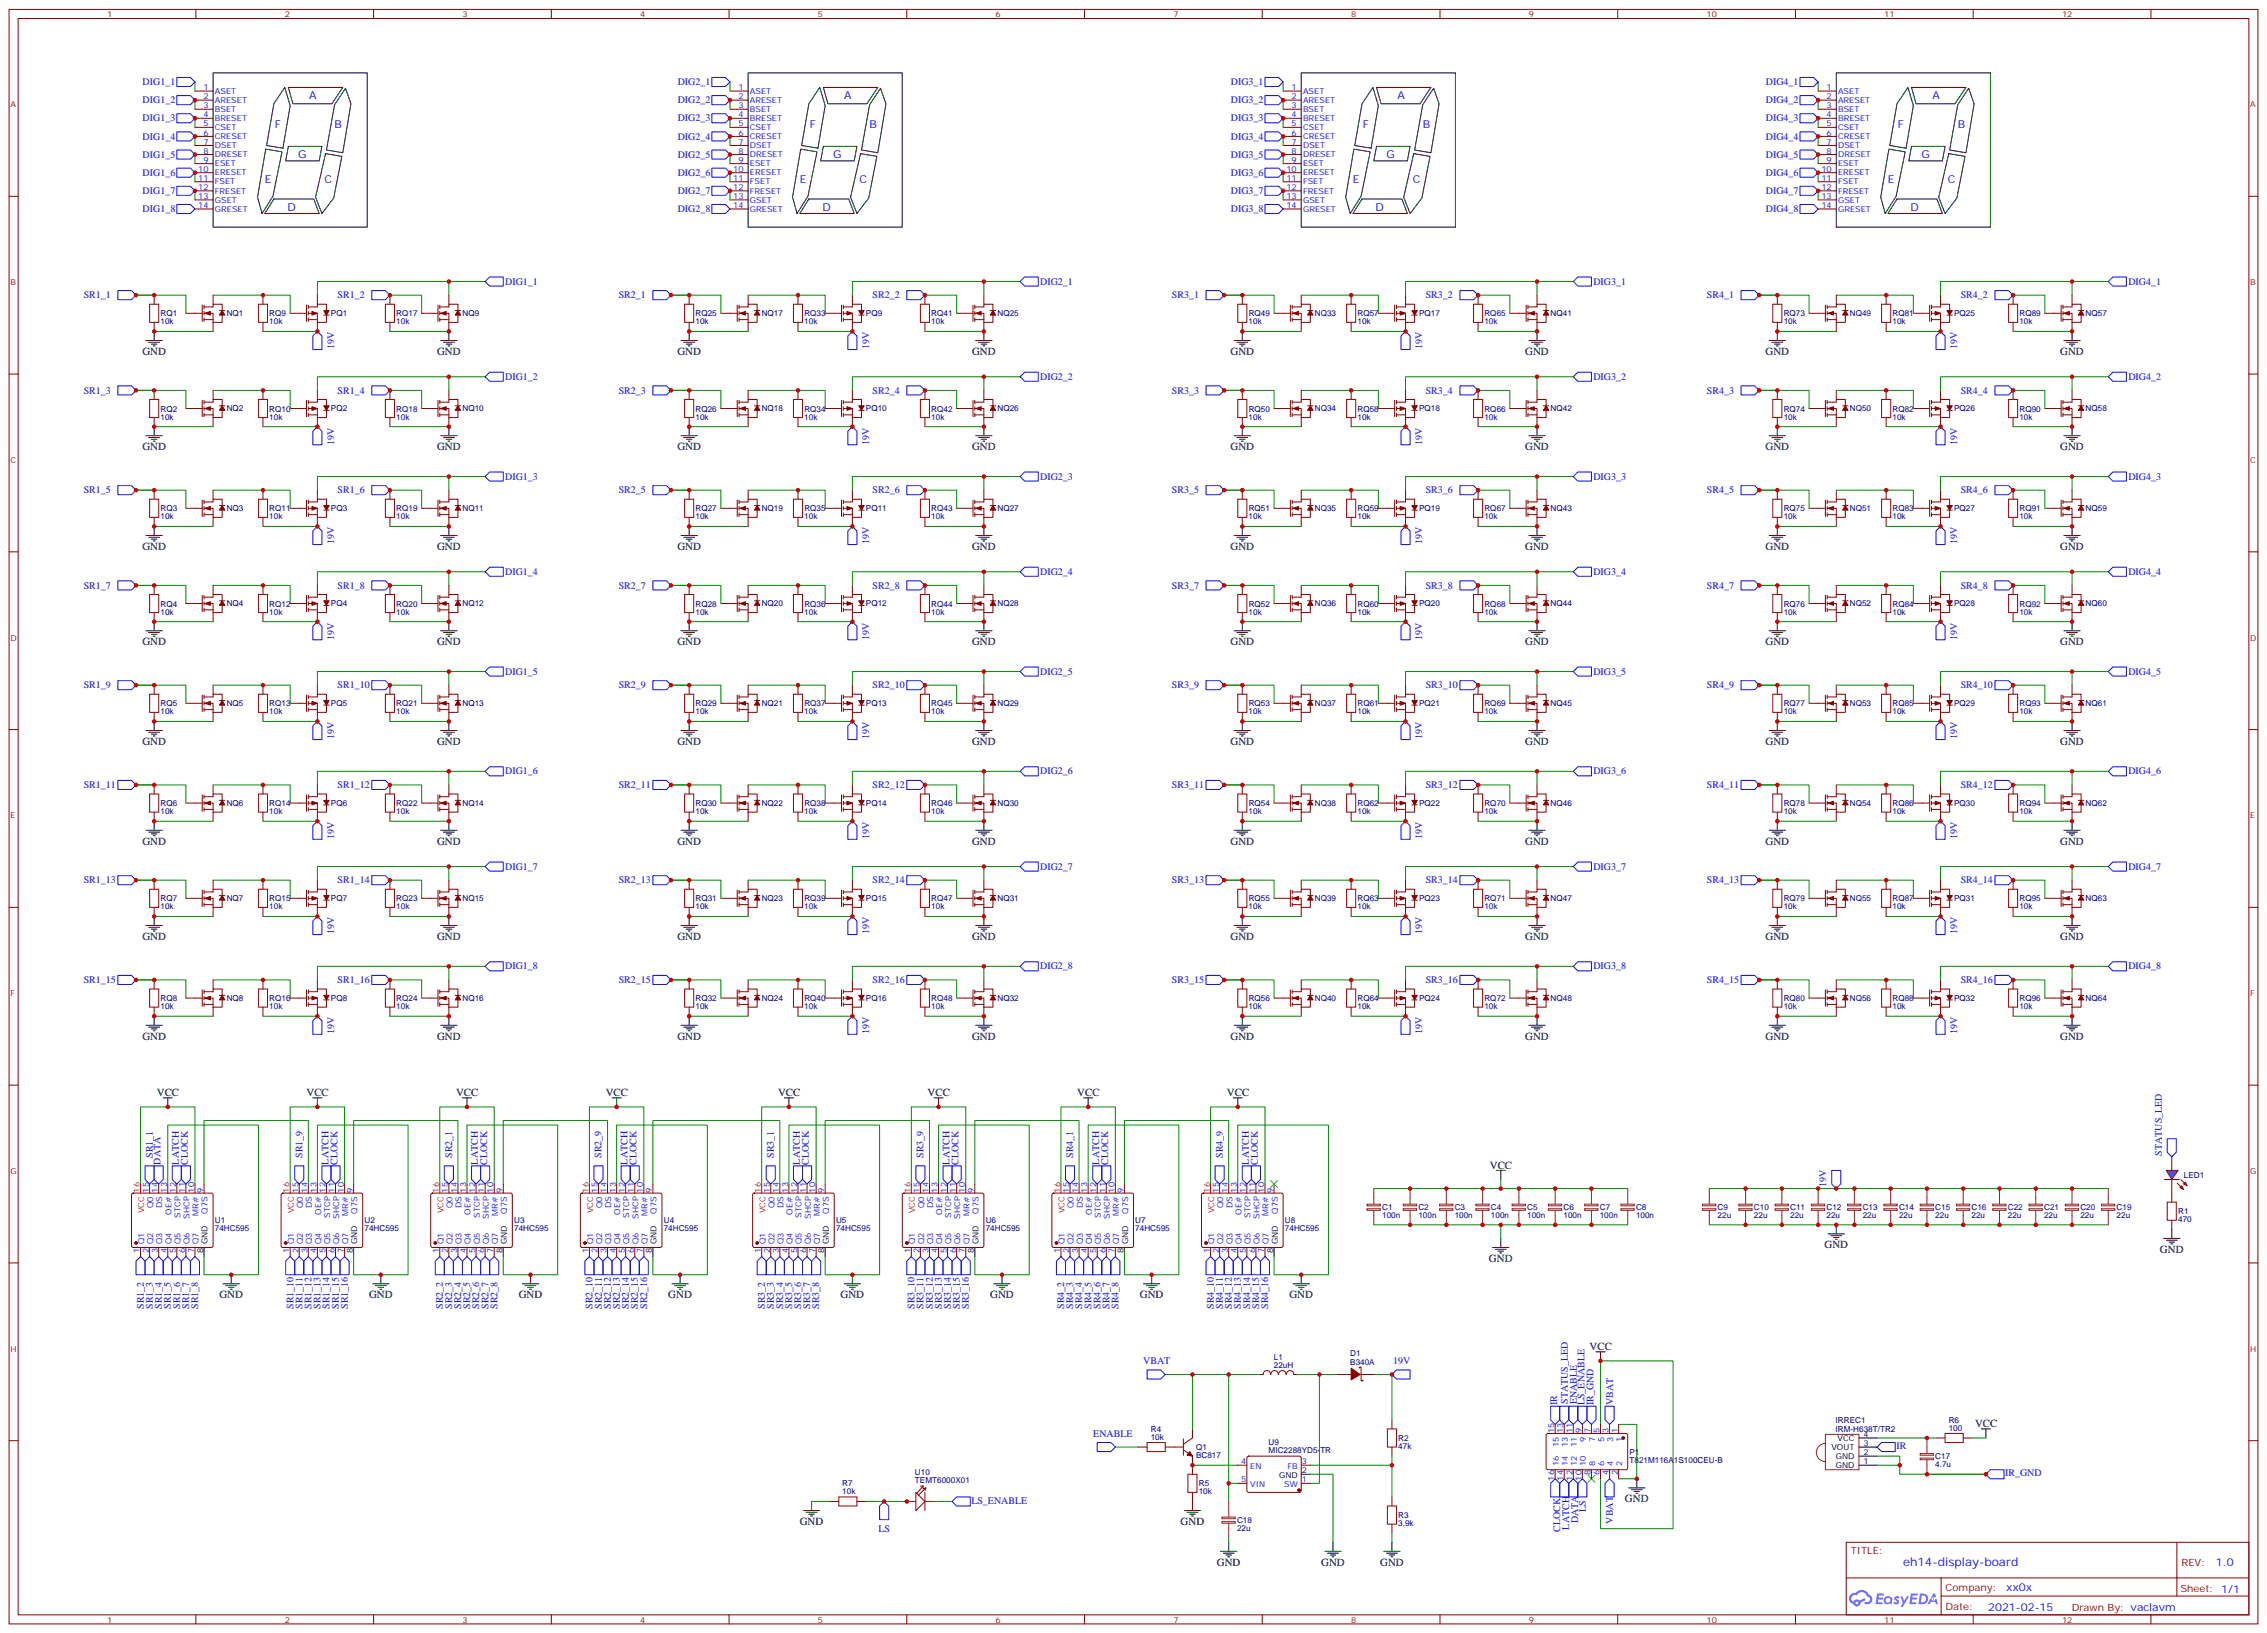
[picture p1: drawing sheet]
<svg xmlns="http://www.w3.org/2000/svg" width="882mm" height="635mm" viewBox="0 0 882 635" stroke-linecap="round" stroke-linejoin="round" font-family="sans-serif">
<defs><g id="words">
<text font-size="4.6" fill="#00f" x="740.3" y="608.9">eh14-display-board</text>
<g font-size="4.2" fill="#00f">
<text x="120.3" y="38.6">A</text>
<text x="328.4" y="38.6">A</text>
<text x="543.6" y="38.6">A</text>
<text x="751.8" y="38.6">A</text>
<text x="106.9" y="49.9">F</text>
<text x="130.2" y="49.9">B</text>
<text x="315" y="49.9">F</text>
<text x="338.3" y="49.9">B</text>
<text x="530.2" y="49.9">F</text>
<text x="553.5" y="49.9">B</text>
<text x="738.4" y="49.9">F</text>
<text x="761.6" y="49.9">B</text>
<text x="116.1" y="61.5">G</text>
<text x="324.2" y="61.5">G</text>
<text x="539.4" y="61.5">G</text>
<text x="747.5" y="61.5">G</text>
<text x="103" y="71">E</text>
<text x="126.3" y="71">C</text>
<text x="311.1" y="71">E</text>
<text x="334.4" y="71">C</text>
<text x="526.3" y="71">E</text>
<text x="549.6" y="71">C</text>
<text x="734.5" y="71">E</text>
<text x="757.8" y="71">C</text>
<text x="111.8" y="82">D</text>
<text x="320" y="82">D</text>
<text x="535.2" y="82">D</text>
<text x="743.3" y="82">D</text>
<text x="862.1" y="609.1">1.0</text>
<text x="780.4" y="618.7">xx0x</text>
<text x="773.5" y="626.5">2021-02-15</text>
</g>
<g font-size="4.2">
<text x="55.4" y="138.1">GND</text>
<text x="170" y="138.1">GND</text>
<text x="263.5" y="138.1">GND</text>
<text x="378.2" y="138.1">GND</text>
<text x="478.7" y="138.1">GND</text>
<text x="593.4" y="138.1">GND</text>
<text x="686.9" y="138.1">GND</text>
<text x="801.5" y="138.1">GND</text>
<text x="55.4" y="175.1">GND</text>
<text x="170" y="175.1">GND</text>
<text x="263.5" y="175.1">GND</text>
<text x="378.2" y="175.1">GND</text>
<text x="478.7" y="175.1">GND</text>
<text x="593.4" y="175.1">GND</text>
<text x="686.9" y="175.1">GND</text>
<text x="801.5" y="175.1">GND</text>
<text x="55.4" y="213.9">GND</text>
<text x="170" y="213.9">GND</text>
<text x="263.5" y="213.9">GND</text>
<text x="378.2" y="213.9">GND</text>
<text x="478.7" y="213.9">GND</text>
<text x="593.4" y="213.9">GND</text>
<text x="686.9" y="213.9">GND</text>
<text x="801.5" y="213.9">GND</text>
<text x="55.4" y="251">GND</text>
<text x="170" y="251">GND</text>
<text x="263.5" y="251">GND</text>
<text x="378.2" y="251">GND</text>
<text x="478.7" y="251">GND</text>
<text x="593.4" y="251">GND</text>
<text x="686.9" y="251">GND</text>
<text x="801.5" y="251">GND</text>
<text x="55.4" y="289.8">GND</text>
<text x="170" y="289.8">GND</text>
<text x="263.5" y="289.8">GND</text>
<text x="378.2" y="289.8">GND</text>
<text x="478.7" y="289.8">GND</text>
<text x="593.4" y="289.8">GND</text>
<text x="686.9" y="289.8">GND</text>
<text x="801.5" y="289.8">GND</text>
<text x="55.4" y="328.6">GND</text>
<text x="170" y="328.6">GND</text>
<text x="263.5" y="328.6">GND</text>
<text x="378.2" y="328.6">GND</text>
<text x="478.7" y="328.6">GND</text>
<text x="593.4" y="328.6">GND</text>
<text x="686.9" y="328.6">GND</text>
<text x="801.5" y="328.6">GND</text>
<text x="55.4" y="365.6">GND</text>
<text x="170" y="365.6">GND</text>
<text x="263.5" y="365.6">GND</text>
<text x="378.2" y="365.6">GND</text>
<text x="478.7" y="365.6">GND</text>
<text x="593.4" y="365.6">GND</text>
<text x="686.9" y="365.6">GND</text>
<text x="801.5" y="365.6">GND</text>
<text x="55.4" y="404.4">GND</text>
<text x="170" y="404.4">GND</text>
<text x="263.5" y="404.4">GND</text>
<text x="378.2" y="404.4">GND</text>
<text x="478.7" y="404.4">GND</text>
<text x="593.4" y="404.4">GND</text>
<text x="686.9" y="404.4">GND</text>
<text x="801.5" y="404.4">GND</text>
<text x="61" y="426.3">VCC</text>
<text x="119.2" y="426.3">VCC</text>
<text x="177.4" y="426.3">VCC</text>
<text x="235.7" y="426.3">VCC</text>
<text x="302.7" y="426.3">VCC</text>
<text x="360.9" y="426.3">VCC</text>
<text x="419.1" y="426.3">VCC</text>
<text x="477.3" y="426.3">VCC</text>
<text x="579.6" y="454.5">VCC</text>
<text x="709.8" y="485.6">GND</text>
<text x="579.3" y="490.9">GND</text>
<text x="840.3" y="487.3">GND</text>
<text x="85.4" y="505">GND</text>
<text x="143.6" y="505">GND</text>
<text x="201.8" y="505">GND</text>
<text x="260" y="505">GND</text>
<text x="327" y="505">GND</text>
<text x="385.2" y="505">GND</text>
<text x="443.4" y="505">GND</text>
<text x="501.6" y="505">GND</text>
<text x="618.4" y="525.1">VCC</text>
<text x="768.3" y="555.1">VCC</text>
<text x="632.2" y="584.3">GND</text>
<text x="311.1" y="593.2">GND</text>
<text x="459.3" y="593.2">GND</text>
<text x="473.4" y="609">GND</text>
<text x="514" y="609">GND</text>
<text x="536.9" y="609">GND</text>
</g>
<g font-size="3.9" fill="#00f">
<text x="55.5" y="33.1">DIG1_1</text>
<text x="263.6" y="33.1">DIG2_1</text>
<text x="478.8" y="33.1">DIG3_1</text>
<text x="687" y="33.1">DIG4_1</text>
<text x="55.5" y="40.2">DIG1_2</text>
<text x="263.6" y="40.2">DIG2_2</text>
<text x="478.8" y="40.2">DIG3_2</text>
<text x="687" y="40.2">DIG4_2</text>
<text x="55.5" y="47.2">DIG1_3</text>
<text x="263.6" y="47.2">DIG2_3</text>
<text x="478.8" y="47.2">DIG3_3</text>
<text x="687" y="47.2">DIG4_3</text>
<text x="55.5" y="54.3">DIG1_4</text>
<text x="263.6" y="54.3">DIG2_4</text>
<text x="478.8" y="54.3">DIG3_4</text>
<text x="687" y="54.3">DIG4_4</text>
<text x="55.5" y="61.4">DIG1_5</text>
<text x="263.6" y="61.4">DIG2_5</text>
<text x="478.8" y="61.4">DIG3_5</text>
<text x="687" y="61.4">DIG4_5</text>
<text x="55.5" y="68.4">DIG1_6</text>
<text x="263.6" y="68.4">DIG2_6</text>
<text x="478.8" y="68.4">DIG3_6</text>
<text x="687" y="68.4">DIG4_6</text>
<text x="55.5" y="75.5">DIG1_7</text>
<text x="263.6" y="75.5">DIG2_7</text>
<text x="478.8" y="75.5">DIG3_7</text>
<text x="687" y="75.5">DIG4_7</text>
<text x="55.5" y="82.5">DIG1_8</text>
<text x="263.6" y="82.5">DIG2_8</text>
<text x="478.8" y="82.5">DIG3_8</text>
<text x="687" y="82.5">DIG4_8</text>
<text x="196.6" y="110.7">DIG1_1</text>
<text x="404.7" y="110.7">DIG2_1</text>
<text x="619.9" y="110.7">DIG3_1</text>
<text x="828" y="110.7">DIG4_1</text>
<text x="32.6" y="116">SR1_1</text>
<text x="131.3" y="116">SR1_2</text>
<text x="240.7" y="116">SR2_1</text>
<text x="339.5" y="116">SR2_2</text>
<text x="455.9" y="116">SR3_1</text>
<text x="554.7" y="116">SR3_2</text>
<text x="664" y="116">SR4_1</text>
<text x="762.8" y="116">SR4_2</text>
<text x="130" y="135.9" transform="rotate(-90 130 135.9)">19V</text>
<text x="338.1" y="135.9" transform="rotate(-90 338.1 135.9)">19V</text>
<text x="553.3" y="135.9" transform="rotate(-90 553.3 135.9)">19V</text>
<text x="761.5" y="135.9" transform="rotate(-90 761.5 135.9)">19V</text>
<text x="196.6" y="147.8">DIG1_2</text>
<text x="404.7" y="147.8">DIG2_2</text>
<text x="619.9" y="147.8">DIG3_2</text>
<text x="828" y="147.8">DIG4_2</text>
<text x="32.6" y="153.1">SR1_3</text>
<text x="131.3" y="153.1">SR1_4</text>
<text x="240.7" y="153.1">SR2_3</text>
<text x="339.5" y="153.1">SR2_4</text>
<text x="455.9" y="153.1">SR3_3</text>
<text x="554.7" y="153.1">SR3_4</text>
<text x="664" y="153.1">SR4_3</text>
<text x="762.8" y="153.1">SR4_4</text>
<text x="130" y="172.9" transform="rotate(-90 130 172.9)">19V</text>
<text x="338.1" y="172.9" transform="rotate(-90 338.1 172.9)">19V</text>
<text x="553.3" y="172.9" transform="rotate(-90 553.3 172.9)">19V</text>
<text x="761.5" y="172.9" transform="rotate(-90 761.5 172.9)">19V</text>
<text x="32.6" y="191.9">SR1_5</text>
<text x="131.3" y="191.9">SR1_6</text>
<text x="196.6" y="186.6">DIG1_3</text>
<text x="240.7" y="191.9">SR2_5</text>
<text x="339.5" y="191.9">SR2_6</text>
<text x="404.7" y="186.6">DIG2_3</text>
<text x="455.9" y="191.9">SR3_5</text>
<text x="554.7" y="191.9">SR3_6</text>
<text x="619.9" y="186.6">DIG3_3</text>
<text x="664" y="191.9">SR4_5</text>
<text x="762.8" y="191.9">SR4_6</text>
<text x="828" y="186.6">DIG4_3</text>
<text x="130" y="211.7" transform="rotate(-90 130 211.7)">19V</text>
<text x="338.1" y="211.7" transform="rotate(-90 338.1 211.7)">19V</text>
<text x="553.3" y="211.7" transform="rotate(-90 553.3 211.7)">19V</text>
<text x="761.5" y="211.7" transform="rotate(-90 761.5 211.7)">19V</text>
<text x="196.6" y="223.6">DIG1_4</text>
<text x="404.7" y="223.6">DIG2_4</text>
<text x="619.9" y="223.6">DIG3_4</text>
<text x="828" y="223.6">DIG4_4</text>
<text x="32.6" y="228.9">SR1_7</text>
<text x="131.3" y="228.9">SR1_8</text>
<text x="240.7" y="228.9">SR2_7</text>
<text x="339.5" y="228.9">SR2_8</text>
<text x="455.9" y="228.9">SR3_7</text>
<text x="554.7" y="228.9">SR3_8</text>
<text x="664" y="228.9">SR4_7</text>
<text x="762.8" y="228.9">SR4_8</text>
<text x="130" y="248.8" transform="rotate(-90 130 248.8)">19V</text>
<text x="338.1" y="248.8" transform="rotate(-90 338.1 248.8)">19V</text>
<text x="553.3" y="248.8" transform="rotate(-90 553.3 248.8)">19V</text>
<text x="761.5" y="248.8" transform="rotate(-90 761.5 248.8)">19V</text>
<text x="196.6" y="262.4">DIG1_5</text>
<text x="404.7" y="262.4">DIG2_5</text>
<text x="619.9" y="262.4">DIG3_5</text>
<text x="828" y="262.4">DIG4_5</text>
<text x="32.6" y="267.7">SR1_9</text>
<text x="131.3" y="267.7">SR1_10</text>
<text x="240.7" y="267.7">SR2_9</text>
<text x="339.5" y="267.7">SR2_10</text>
<text x="455.9" y="267.7">SR3_9</text>
<text x="554.7" y="267.7">SR3_10</text>
<text x="664" y="267.7">SR4_9</text>
<text x="762.8" y="267.7">SR4_10</text>
<text x="130" y="287.6" transform="rotate(-90 130 287.6)">19V</text>
<text x="338.1" y="287.6" transform="rotate(-90 338.1 287.6)">19V</text>
<text x="553.3" y="287.6" transform="rotate(-90 553.3 287.6)">19V</text>
<text x="761.5" y="287.6" transform="rotate(-90 761.5 287.6)">19V</text>
<text x="196.6" y="301.2">DIG1_6</text>
<text x="404.7" y="301.2">DIG2_6</text>
<text x="619.9" y="301.2">DIG3_6</text>
<text x="828" y="301.2">DIG4_6</text>
<text x="32.6" y="306.5">SR1_11</text>
<text x="131.3" y="306.5">SR1_12</text>
<text x="240.7" y="306.5">SR2_11</text>
<text x="339.5" y="306.5">SR2_12</text>
<text x="455.9" y="306.5">SR3_11</text>
<text x="554.7" y="306.5">SR3_12</text>
<text x="664" y="306.5">SR4_11</text>
<text x="762.8" y="306.5">SR4_12</text>
<text x="130" y="326.4" transform="rotate(-90 130 326.4)">19V</text>
<text x="338.1" y="326.4" transform="rotate(-90 338.1 326.4)">19V</text>
<text x="553.3" y="326.4" transform="rotate(-90 553.3 326.4)">19V</text>
<text x="761.5" y="326.4" transform="rotate(-90 761.5 326.4)">19V</text>
<text x="196.6" y="338.3">DIG1_7</text>
<text x="404.7" y="338.3">DIG2_7</text>
<text x="619.9" y="338.3">DIG3_7</text>
<text x="828" y="338.3">DIG4_7</text>
<text x="32.6" y="343.6">SR1_13</text>
<text x="131.3" y="343.6">SR1_14</text>
<text x="240.7" y="343.6">SR2_13</text>
<text x="339.5" y="343.6">SR2_14</text>
<text x="455.9" y="343.6">SR3_13</text>
<text x="554.7" y="343.6">SR3_14</text>
<text x="664" y="343.6">SR4_13</text>
<text x="762.8" y="343.6">SR4_14</text>
<text x="130" y="363.4" transform="rotate(-90 130 363.4)">19V</text>
<text x="338.1" y="363.4" transform="rotate(-90 338.1 363.4)">19V</text>
<text x="553.3" y="363.4" transform="rotate(-90 553.3 363.4)">19V</text>
<text x="761.5" y="363.4" transform="rotate(-90 761.5 363.4)">19V</text>
<text x="196.6" y="377.1">DIG1_8</text>
<text x="404.7" y="377.1">DIG2_8</text>
<text x="619.9" y="377.1">DIG3_8</text>
<text x="828" y="377.1">DIG4_8</text>
<text x="32.6" y="382.4">SR1_15</text>
<text x="131.3" y="382.4">SR1_16</text>
<text x="240.7" y="382.4">SR2_15</text>
<text x="339.5" y="382.4">SR2_16</text>
<text x="455.9" y="382.4">SR3_15</text>
<text x="554.7" y="382.4">SR3_16</text>
<text x="664" y="382.4">SR4_15</text>
<text x="762.8" y="382.4">SR4_16</text>
<text x="130" y="402.2" transform="rotate(-90 130 402.2)">19V</text>
<text x="338.1" y="402.2" transform="rotate(-90 338.1 402.2)">19V</text>
<text x="553.3" y="402.2" transform="rotate(-90 553.3 402.2)">19V</text>
<text x="761.5" y="402.2" transform="rotate(-90 761.5 402.2)">19V</text>
<text x="841" y="449.4" transform="rotate(-90 841 449.4)">STATUS_LED</text>
<text x="59.4" y="450.4" transform="rotate(-90 59.4 450.4)">SR1_1</text>
<text x="62.5" y="452.9" transform="rotate(-90 62.5 452.9)">DATA</text>
<text x="69.5" y="452.9" transform="rotate(-90 69.5 452.9)">LATCH</text>
<text x="73.1" y="452.9" transform="rotate(-90 73.1 452.9)">CLOCK</text>
<text x="117.6" y="450.4" transform="rotate(-90 117.6 450.4)">SR1_9</text>
<text x="127.7" y="452.9" transform="rotate(-90 127.7 452.9)">LATCH</text>
<text x="131.3" y="452.9" transform="rotate(-90 131.3 452.9)">CLOCK</text>
<text x="175.8" y="450.4" transform="rotate(-90 175.8 450.4)">SR2_1</text>
<text x="185.9" y="452.9" transform="rotate(-90 185.9 452.9)">LATCH</text>
<text x="189.5" y="452.9" transform="rotate(-90 189.5 452.9)">CLOCK</text>
<text x="234.1" y="450.4" transform="rotate(-90 234.1 450.4)">SR2_9</text>
<text x="244.2" y="452.9" transform="rotate(-90 244.2 452.9)">LATCH</text>
<text x="247.7" y="452.9" transform="rotate(-90 247.7 452.9)">CLOCK</text>
<text x="301.1" y="450.4" transform="rotate(-90 301.1 450.4)">SR3_1</text>
<text x="311.2" y="452.9" transform="rotate(-90 311.2 452.9)">LATCH</text>
<text x="314.7" y="452.9" transform="rotate(-90 314.7 452.9)">CLOCK</text>
<text x="359.3" y="450.4" transform="rotate(-90 359.3 450.4)">SR3_9</text>
<text x="369.4" y="452.9" transform="rotate(-90 369.4 452.9)">LATCH</text>
<text x="372.9" y="452.9" transform="rotate(-90 372.9 452.9)">CLOCK</text>
<text x="417.5" y="450.4" transform="rotate(-90 417.5 450.4)">SR4_1</text>
<text x="427.6" y="452.9" transform="rotate(-90 427.6 452.9)">LATCH</text>
<text x="431.1" y="452.9" transform="rotate(-90 431.1 452.9)">CLOCK</text>
<text x="475.7" y="450.4" transform="rotate(-90 475.7 450.4)">SR4_9</text>
<text x="485.8" y="452.9" transform="rotate(-90 485.8 452.9)">LATCH</text>
<text x="489.3" y="452.9" transform="rotate(-90 489.3 452.9)">CLOCK</text>
<text x="710.5" y="461.8" transform="rotate(-90 710.5 461.8)">19V</text>
<text x="55.9" y="509.1" transform="rotate(-90 55.9 509.1)">SR1_2</text>
<text x="59.5" y="509.1" transform="rotate(-90 59.5 509.1)">SR1_3</text>
<text x="63" y="509.1" transform="rotate(-90 63 509.1)">SR1_4</text>
<text x="66.5" y="509.1" transform="rotate(-90 66.5 509.1)">SR1_5</text>
<text x="70" y="509.1" transform="rotate(-90 70 509.1)">SR1_6</text>
<text x="73.6" y="509.1" transform="rotate(-90 73.6 509.1)">SR1_7</text>
<text x="77.1" y="509.1" transform="rotate(-90 77.1 509.1)">SR1_8</text>
<text x="114.1" y="509.1" transform="rotate(-90 114.1 509.1)">SR1_10</text>
<text x="117.7" y="509.1" transform="rotate(-90 117.7 509.1)">SR1_11</text>
<text x="121.2" y="509.1" transform="rotate(-90 121.2 509.1)">SR1_12</text>
<text x="124.7" y="509.1" transform="rotate(-90 124.7 509.1)">SR1_13</text>
<text x="128.2" y="509.1" transform="rotate(-90 128.2 509.1)">SR1_14</text>
<text x="131.8" y="509.1" transform="rotate(-90 131.8 509.1)">SR1_15</text>
<text x="135.3" y="509.1" transform="rotate(-90 135.3 509.1)">SR1_16</text>
<text x="172.3" y="509.1" transform="rotate(-90 172.3 509.1)">SR2_2</text>
<text x="175.9" y="509.1" transform="rotate(-90 175.9 509.1)">SR2_3</text>
<text x="179.4" y="509.1" transform="rotate(-90 179.4 509.1)">SR2_4</text>
<text x="182.9" y="509.1" transform="rotate(-90 182.9 509.1)">SR2_5</text>
<text x="186.5" y="509.1" transform="rotate(-90 186.5 509.1)">SR2_6</text>
<text x="190" y="509.1" transform="rotate(-90 190 509.1)">SR2_7</text>
<text x="193.5" y="509.1" transform="rotate(-90 193.5 509.1)">SR2_8</text>
<text x="230.6" y="509.1" transform="rotate(-90 230.6 509.1)">SR2_10</text>
<text x="234.1" y="509.1" transform="rotate(-90 234.1 509.1)">SR2_11</text>
<text x="237.6" y="509.1" transform="rotate(-90 237.6 509.1)">SR2_12</text>
<text x="241.1" y="509.1" transform="rotate(-90 241.1 509.1)">SR2_13</text>
<text x="244.7" y="509.1" transform="rotate(-90 244.7 509.1)">SR2_14</text>
<text x="248.2" y="509.1" transform="rotate(-90 248.2 509.1)">SR2_15</text>
<text x="251.7" y="509.1" transform="rotate(-90 251.7 509.1)">SR2_16</text>
<text x="297.6" y="509.1" transform="rotate(-90 297.6 509.1)">SR3_2</text>
<text x="301.1" y="509.1" transform="rotate(-90 301.1 509.1)">SR3_3</text>
<text x="304.6" y="509.1" transform="rotate(-90 304.6 509.1)">SR3_4</text>
<text x="308.2" y="509.1" transform="rotate(-90 308.2 509.1)">SR3_5</text>
<text x="311.7" y="509.1" transform="rotate(-90 311.7 509.1)">SR3_6</text>
<text x="315.2" y="509.1" transform="rotate(-90 315.2 509.1)">SR3_7</text>
<text x="318.7" y="509.1" transform="rotate(-90 318.7 509.1)">SR3_8</text>
<text x="355.8" y="509.1" transform="rotate(-90 355.8 509.1)">SR3_10</text>
<text x="359.3" y="509.1" transform="rotate(-90 359.3 509.1)">SR3_11</text>
<text x="362.8" y="509.1" transform="rotate(-90 362.8 509.1)">SR3_12</text>
<text x="366.4" y="509.1" transform="rotate(-90 366.4 509.1)">SR3_13</text>
<text x="369.9" y="509.1" transform="rotate(-90 369.9 509.1)">SR3_14</text>
<text x="373.4" y="509.1" transform="rotate(-90 373.4 509.1)">SR3_15</text>
<text x="377" y="509.1" transform="rotate(-90 377 509.1)">SR3_16</text>
<text x="414" y="509.1" transform="rotate(-90 414 509.1)">SR4_2</text>
<text x="417.5" y="509.1" transform="rotate(-90 417.5 509.1)">SR4_3</text>
<text x="421.1" y="509.1" transform="rotate(-90 421.1 509.1)">SR4_4</text>
<text x="424.6" y="509.1" transform="rotate(-90 424.6 509.1)">SR4_5</text>
<text x="428.1" y="509.1" transform="rotate(-90 428.1 509.1)">SR4_6</text>
<text x="431.6" y="509.1" transform="rotate(-90 431.6 509.1)">SR4_7</text>
<text x="435.2" y="509.1" transform="rotate(-90 435.2 509.1)">SR4_8</text>
<text x="472.2" y="509.1" transform="rotate(-90 472.2 509.1)">SR4_10</text>
<text x="475.7" y="509.1" transform="rotate(-90 475.7 509.1)">SR4_11</text>
<text x="479.3" y="509.1" transform="rotate(-90 479.3 509.1)">SR4_12</text>
<text x="482.8" y="509.1" transform="rotate(-90 482.8 509.1)">SR4_13</text>
<text x="486.3" y="509.1" transform="rotate(-90 486.3 509.1)">SR4_14</text>
<text x="489.8" y="509.1" transform="rotate(-90 489.8 509.1)">SR4_15</text>
<text x="493.4" y="509.1" transform="rotate(-90 493.4 509.1)">SR4_16</text>
<text x="444.7" y="530.5">VBAT</text>
<text x="542" y="530.7">19V</text>
<text x="609.9" y="545.9" transform="rotate(-90 609.9 545.9)">STATUS_LED</text>
<text x="605.8" y="546.4" transform="rotate(-90 605.8 546.4)">IR</text>
<text x="613.5" y="546.2" transform="rotate(-90 613.5 546.2)">ENABLE</text>
<text x="616.5" y="546.5" transform="rotate(-90 616.5 546.5)">LS_ENABLE</text>
<text x="620" y="546.5" transform="rotate(-90 620 546.5)">IR_GND</text>
<text x="627.6" y="546.4" transform="rotate(-90 627.6 546.4)">VBAT</text>
<text x="425.3" y="558.8">ENABLE</text>
<text x="737.8" y="563.6">IR</text>
<text x="780" y="574.3">IR_GND</text>
<text x="377.9" y="584.8">LS_ENABLE</text>
<text x="616.9" y="587.9" transform="rotate(-90 616.9 587.9)">LS</text>
<text x="614" y="592.5" transform="rotate(-90 614 592.5)">DATA</text>
<text x="627.4" y="592.6" transform="rotate(-90 627.4 592.6)">VBAT</text>
<text x="341.8" y="595.9">LS</text>
<text x="606.9" y="595.7" transform="rotate(-90 606.9 595.7)">CLOCK</text>
<text x="610.4" y="594.9" transform="rotate(-90 610.4 594.9)">LATCH</text>
</g>
<g font-size="3.9" fill="#800">
<text x="720" y="604.4">TITLE:</text>
<text x="848.6" y="609.1">REV:</text>
<text x="756.9" y="618.6">Company:</text>
<text x="848.3" y="619.3">Sheet: 1/1</text>
<text x="756.9" y="626.3">Date:</text>
<text x="806" y="626.4">Drawn By: vaclavm</text>
</g>
<g font-size="3.2" fill="#800">
<text x="41.6" y="6.7">1</text>
<text x="110.8" y="6.7">2</text>
<text x="179.9" y="6.7">3</text>
<text x="249.1" y="6.7">4</text>
<text x="318.2" y="6.7">5</text>
<text x="387.3" y="6.7">6</text>
<text x="456.5" y="6.7">7</text>
<text x="525.6" y="6.7">8</text>
<text x="594.8" y="6.7">9</text>
<text x="663.9" y="6.7">10</text>
<text x="733.1" y="6.7">11</text>
<text x="802.2" y="6.7">12</text>
<text x="4.1" y="41.8">A</text>
<text x="875.4" y="41.8">A</text>
<text x="4.1" y="110.9">B</text>
<text x="875.4" y="110.9">B</text>
<text x="4.1" y="180.1">C</text>
<text x="875.4" y="180.1">C</text>
<text x="4.1" y="249.2">D</text>
<text x="875.4" y="249.2">D</text>
<text x="4.1" y="318.3">E</text>
<text x="875.4" y="318.3">E</text>
<text x="4.1" y="387.5">F</text>
<text x="875.4" y="387.5">F</text>
<text x="4.1" y="456.6">G</text>
<text x="875.4" y="456.6">G</text>
<text x="4.1" y="525.8">H</text>
<text x="875.4" y="525.8">H</text>
<text x="41.6" y="631.1">1</text>
<text x="110.8" y="631.1">2</text>
<text x="179.9" y="631.1">3</text>
<text x="249.1" y="631.1">4</text>
<text x="318.2" y="631.1">5</text>
<text x="387.3" y="631.1">6</text>
<text x="456.5" y="631.1">7</text>
<text x="525.6" y="631.1">8</text>
<text x="594.8" y="631.1">9</text>
<text x="663.9" y="631.1">10</text>
<text x="733.1" y="631.1">11</text>
<text x="802.2" y="631.1">12</text>
</g>
<g font-size="3.2" fill="#00f">
<text x="79.1" y="35.1">1</text>
<text x="287.3" y="35.1">1</text>
<text x="502.5" y="35.1">1</text>
<text x="710.6" y="35.1">1</text>
<text x="79.1" y="38.6">2</text>
<text x="83.6" y="36.5">ASET</text>
<text x="83.6" y="40">ARESET</text>
<text x="287.3" y="38.6">2</text>
<text x="291.7" y="36.5">ASET</text>
<text x="291.7" y="40">ARESET</text>
<text x="502.5" y="38.6">2</text>
<text x="506.9" y="36.5">ASET</text>
<text x="506.9" y="40">ARESET</text>
<text x="710.6" y="38.6">2</text>
<text x="715.1" y="36.5">ASET</text>
<text x="715.1" y="40">ARESET</text>
<text x="79.1" y="42.1">3</text>
<text x="79.1" y="45.6">4</text>
<text x="83.6" y="43.5">BSET</text>
<text x="83.6" y="47.1">BRESET</text>
<text x="287.3" y="42.1">3</text>
<text x="287.3" y="45.6">4</text>
<text x="291.7" y="43.5">BSET</text>
<text x="291.7" y="47.1">BRESET</text>
<text x="502.5" y="42.1">3</text>
<text x="502.5" y="45.6">4</text>
<text x="506.9" y="43.5">BSET</text>
<text x="506.9" y="47.1">BRESET</text>
<text x="710.6" y="42.1">3</text>
<text x="710.6" y="45.6">4</text>
<text x="715.1" y="43.5">BSET</text>
<text x="715.1" y="47.1">BRESET</text>
<text x="79.1" y="49.2">5</text>
<text x="79.1" y="52.7">6</text>
<text x="83.6" y="50.6">CSET</text>
<text x="287.3" y="49.2">5</text>
<text x="287.3" y="52.7">6</text>
<text x="291.7" y="50.6">CSET</text>
<text x="502.5" y="49.2">5</text>
<text x="502.5" y="52.7">6</text>
<text x="506.9" y="50.6">CSET</text>
<text x="710.6" y="49.2">5</text>
<text x="710.6" y="52.7">6</text>
<text x="715.1" y="50.6">CSET</text>
<text x="79.1" y="56.2">7</text>
<text x="79.1" y="59.8">8</text>
<text x="83.6" y="54.1">CRESET</text>
<text x="83.6" y="57.6">DSET</text>
<text x="287.3" y="56.2">7</text>
<text x="287.3" y="59.8">8</text>
<text x="291.7" y="54.1">CRESET</text>
<text x="291.7" y="57.6">DSET</text>
<text x="502.5" y="56.2">7</text>
<text x="502.5" y="59.8">8</text>
<text x="506.9" y="54.1">CRESET</text>
<text x="506.9" y="57.6">DSET</text>
<text x="710.6" y="56.2">7</text>
<text x="710.6" y="59.8">8</text>
<text x="715.1" y="54.1">CRESET</text>
<text x="715.1" y="57.6">DSET</text>
<text x="79.1" y="63.3">9</text>
<text x="83.6" y="61.2">DRESET</text>
<text x="83.6" y="64.7">ESET</text>
<text x="287.3" y="63.3">9</text>
<text x="291.7" y="61.2">DRESET</text>
<text x="291.7" y="64.7">ESET</text>
<text x="502.5" y="63.3">9</text>
<text x="506.9" y="61.2">DRESET</text>
<text x="506.9" y="64.7">ESET</text>
<text x="710.6" y="63.3">9</text>
<text x="715.1" y="61.2">DRESET</text>
<text x="715.1" y="64.7">ESET</text>
<text x="77.1" y="66.8">10</text>
<text x="77.1" y="70.3">11</text>
<text x="83.6" y="68.2">ERESET</text>
<text x="83.6" y="71.8">FSET</text>
<text x="285.2" y="66.8">10</text>
<text x="285.2" y="70.3">11</text>
<text x="291.7" y="68.2">ERESET</text>
<text x="291.7" y="71.8">FSET</text>
<text x="500.4" y="66.8">10</text>
<text x="500.4" y="70.3">11</text>
<text x="506.9" y="68.2">ERESET</text>
<text x="506.9" y="71.8">FSET</text>
<text x="708.6" y="66.8">10</text>
<text x="708.6" y="70.3">11</text>
<text x="715.1" y="68.2">ERESET</text>
<text x="715.1" y="71.8">FSET</text>
<text x="77.1" y="73.9">12</text>
<text x="77.1" y="77.4">13</text>
<text x="83.6" y="75.3">FRESET</text>
<text x="285.2" y="73.9">12</text>
<text x="285.2" y="77.4">13</text>
<text x="291.7" y="75.3">FRESET</text>
<text x="500.4" y="73.9">12</text>
<text x="500.4" y="77.4">13</text>
<text x="506.9" y="75.3">FRESET</text>
<text x="708.6" y="73.9">12</text>
<text x="708.6" y="77.4">13</text>
<text x="715.1" y="75.3">FRESET</text>
<text x="77.1" y="80.9">14</text>
<text x="83.6" y="78.8">GSET</text>
<text x="83.6" y="82.3">GRESET</text>
<text x="285.2" y="80.9">14</text>
<text x="291.7" y="78.8">GSET</text>
<text x="291.7" y="82.3">GRESET</text>
<text x="500.4" y="80.9">14</text>
<text x="506.9" y="78.8">GSET</text>
<text x="506.9" y="82.3">GRESET</text>
<text x="708.6" y="80.9">14</text>
<text x="715.1" y="78.8">GSET</text>
<text x="715.1" y="82.3">GRESET</text>
<text x="57.9" y="463.9" transform="rotate(-90 57.9 463.9)">15</text>
<text x="61.4" y="463.9" transform="rotate(-90 61.4 463.9)">14</text>
<text x="64.9" y="463.9" transform="rotate(-90 64.9 463.9)">13</text>
<text x="68.4" y="463.9" transform="rotate(-90 68.4 463.9)">12</text>
<text x="72" y="463.9" transform="rotate(-90 72 463.9)">11</text>
<text x="75.5" y="463.9" transform="rotate(-90 75.5 463.9)">10</text>
<text x="79" y="463.9" transform="rotate(-90 79 463.9)">9</text>
<text x="116.1" y="463.9" transform="rotate(-90 116.1 463.9)">15</text>
<text x="119.6" y="463.9" transform="rotate(-90 119.6 463.9)">14</text>
<text x="123.1" y="463.9" transform="rotate(-90 123.1 463.9)">13</text>
<text x="126.6" y="463.9" transform="rotate(-90 126.6 463.9)">12</text>
<text x="130.2" y="463.9" transform="rotate(-90 130.2 463.9)">11</text>
<text x="133.7" y="463.9" transform="rotate(-90 133.7 463.9)">10</text>
<text x="137.2" y="463.9" transform="rotate(-90 137.2 463.9)">9</text>
<text x="174.3" y="463.9" transform="rotate(-90 174.3 463.9)">15</text>
<text x="177.8" y="463.9" transform="rotate(-90 177.8 463.9)">14</text>
<text x="181.3" y="463.9" transform="rotate(-90 181.3 463.9)">13</text>
<text x="184.9" y="463.9" transform="rotate(-90 184.9 463.9)">12</text>
<text x="188.4" y="463.9" transform="rotate(-90 188.4 463.9)">11</text>
<text x="191.9" y="463.9" transform="rotate(-90 191.9 463.9)">10</text>
<text x="195.4" y="463.9" transform="rotate(-90 195.4 463.9)">9</text>
<text x="232.5" y="463.9" transform="rotate(-90 232.5 463.9)">15</text>
<text x="236" y="463.9" transform="rotate(-90 236 463.9)">14</text>
<text x="239.5" y="463.9" transform="rotate(-90 239.5 463.9)">13</text>
<text x="243.1" y="463.9" transform="rotate(-90 243.1 463.9)">12</text>
<text x="246.6" y="463.9" transform="rotate(-90 246.6 463.9)">11</text>
<text x="250.1" y="463.9" transform="rotate(-90 250.1 463.9)">10</text>
<text x="253.6" y="463.9" transform="rotate(-90 253.6 463.9)">9</text>
<text x="299.5" y="463.9" transform="rotate(-90 299.5 463.9)">15</text>
<text x="303" y="463.9" transform="rotate(-90 303 463.9)">14</text>
<text x="306.6" y="463.9" transform="rotate(-90 306.6 463.9)">13</text>
<text x="310.1" y="463.9" transform="rotate(-90 310.1 463.9)">12</text>
<text x="313.6" y="463.9" transform="rotate(-90 313.6 463.9)">11</text>
<text x="317.1" y="463.9" transform="rotate(-90 317.1 463.9)">10</text>
<text x="320.7" y="463.9" transform="rotate(-90 320.7 463.9)">9</text>
<text x="357.7" y="463.9" transform="rotate(-90 357.7 463.9)">15</text>
<text x="361.2" y="463.9" transform="rotate(-90 361.2 463.9)">14</text>
<text x="364.8" y="463.9" transform="rotate(-90 364.8 463.9)">13</text>
<text x="368.3" y="463.9" transform="rotate(-90 368.3 463.9)">12</text>
<text x="371.8" y="463.9" transform="rotate(-90 371.8 463.9)">11</text>
<text x="375.4" y="463.9" transform="rotate(-90 375.4 463.9)">10</text>
<text x="378.9" y="463.9" transform="rotate(-90 378.9 463.9)">9</text>
<text x="415.9" y="463.9" transform="rotate(-90 415.9 463.9)">15</text>
<text x="419.5" y="463.9" transform="rotate(-90 419.5 463.9)">14</text>
<text x="423" y="463.9" transform="rotate(-90 423 463.9)">13</text>
<text x="426.5" y="463.9" transform="rotate(-90 426.5 463.9)">12</text>
<text x="430" y="463.9" transform="rotate(-90 430 463.9)">11</text>
<text x="433.6" y="463.9" transform="rotate(-90 433.6 463.9)">10</text>
<text x="437.1" y="463.9" transform="rotate(-90 437.1 463.9)">9</text>
<text x="474.1" y="463.9" transform="rotate(-90 474.1 463.9)">15</text>
<text x="477.7" y="463.9" transform="rotate(-90 477.7 463.9)">14</text>
<text x="481.2" y="463.9" transform="rotate(-90 481.2 463.9)">13</text>
<text x="484.7" y="463.9" transform="rotate(-90 484.7 463.9)">12</text>
<text x="488.2" y="463.9" transform="rotate(-90 488.2 463.9)">11</text>
<text x="491.8" y="463.9" transform="rotate(-90 491.8 463.9)">10</text>
<text x="495.3" y="463.9" transform="rotate(-90 495.3 463.9)">9</text>
<text x="59.6" y="469.9" transform="rotate(-90 59.6 469.9)">Q0</text>
<text x="63.1" y="470" transform="rotate(-90 63.1 470)">DS</text>
<text x="66.7" y="472.5" transform="rotate(-90 66.7 472.5)">OE#</text>
<text x="70.2" y="473.6" transform="rotate(-90 70.2 473.6)">STCP</text>
<text x="77.3" y="472.8" transform="rotate(-90 77.3 472.8)">MR#</text>
<text x="80.8" y="472" transform="rotate(-90 80.8 472)">Q7S</text>
<text x="117.8" y="469.9" transform="rotate(-90 117.8 469.9)">Q0</text>
<text x="121.4" y="470" transform="rotate(-90 121.4 470)">DS</text>
<text x="124.9" y="472.5" transform="rotate(-90 124.9 472.5)">OE#</text>
<text x="128.4" y="473.6" transform="rotate(-90 128.4 473.6)">STCP</text>
<text x="135.5" y="472.8" transform="rotate(-90 135.5 472.8)">MR#</text>
<text x="139" y="472" transform="rotate(-90 139 472)">Q7S</text>
<text x="176" y="469.9" transform="rotate(-90 176 469.9)">Q0</text>
<text x="179.6" y="470" transform="rotate(-90 179.6 470)">DS</text>
<text x="183.1" y="472.5" transform="rotate(-90 183.1 472.5)">OE#</text>
<text x="186.6" y="473.6" transform="rotate(-90 186.6 473.6)">STCP</text>
<text x="193.7" y="472.8" transform="rotate(-90 193.7 472.8)">MR#</text>
<text x="197.2" y="472" transform="rotate(-90 197.2 472)">Q7S</text>
<text x="234.2" y="469.9" transform="rotate(-90 234.2 469.9)">Q0</text>
<text x="237.8" y="470" transform="rotate(-90 237.8 470)">DS</text>
<text x="241.3" y="472.5" transform="rotate(-90 241.3 472.5)">OE#</text>
<text x="244.8" y="473.6" transform="rotate(-90 244.8 473.6)">STCP</text>
<text x="251.9" y="472.8" transform="rotate(-90 251.9 472.8)">MR#</text>
<text x="255.4" y="472" transform="rotate(-90 255.4 472)">Q7S</text>
<text x="301.3" y="469.9" transform="rotate(-90 301.3 469.9)">Q0</text>
<text x="304.8" y="470" transform="rotate(-90 304.8 470)">DS</text>
<text x="308.3" y="472.5" transform="rotate(-90 308.3 472.5)">OE#</text>
<text x="311.9" y="473.6" transform="rotate(-90 311.9 473.6)">STCP</text>
<text x="318.9" y="472.8" transform="rotate(-90 318.9 472.8)">MR#</text>
<text x="322.4" y="472" transform="rotate(-90 322.4 472)">Q7S</text>
<text x="359.5" y="469.9" transform="rotate(-90 359.5 469.9)">Q0</text>
<text x="363" y="470" transform="rotate(-90 363 470)">DS</text>
<text x="366.5" y="472.5" transform="rotate(-90 366.5 472.5)">OE#</text>
<text x="370.1" y="473.6" transform="rotate(-90 370.1 473.6)">STCP</text>
<text x="377.1" y="472.8" transform="rotate(-90 377.1 472.8)">MR#</text>
<text x="380.7" y="472" transform="rotate(-90 380.7 472)">Q7S</text>
<text x="417.7" y="469.9" transform="rotate(-90 417.7 469.9)">Q0</text>
<text x="421.2" y="470" transform="rotate(-90 421.2 470)">DS</text>
<text x="424.7" y="472.5" transform="rotate(-90 424.7 472.5)">OE#</text>
<text x="428.3" y="473.6" transform="rotate(-90 428.3 473.6)">STCP</text>
<text x="435.3" y="472.8" transform="rotate(-90 435.3 472.8)">MR#</text>
<text x="438.9" y="472" transform="rotate(-90 438.9 472)">Q7S</text>
<text x="475.9" y="469.9" transform="rotate(-90 475.9 469.9)">Q0</text>
<text x="479.4" y="470" transform="rotate(-90 479.4 470)">DS</text>
<text x="483" y="472.5" transform="rotate(-90 483 472.5)">OE#</text>
<text x="486.5" y="473.6" transform="rotate(-90 486.5 473.6)">STCP</text>
<text x="493.5" y="472.8" transform="rotate(-90 493.5 472.8)">MR#</text>
<text x="497.1" y="472" transform="rotate(-90 497.1 472)">Q7S</text>
<text x="73.7" y="474" transform="rotate(-90 73.7 474)">SHCP</text>
<text x="131.9" y="474" transform="rotate(-90 131.9 474)">SHCP</text>
<text x="190.1" y="474" transform="rotate(-90 190.1 474)">SHCP</text>
<text x="248.4" y="474" transform="rotate(-90 248.4 474)">SHCP</text>
<text x="315.4" y="474" transform="rotate(-90 315.4 474)">SHCP</text>
<text x="373.6" y="474" transform="rotate(-90 373.6 474)">SHCP</text>
<text x="431.8" y="474" transform="rotate(-90 431.8 474)">SHCP</text>
<text x="490" y="474" transform="rotate(-90 490 474)">SHCP</text>
<text x="56.1" y="483.9" transform="rotate(-90 56.1 483.9)">Q1</text>
<text x="59.6" y="483.9" transform="rotate(-90 59.6 483.9)">Q2</text>
<text x="63.1" y="483.9" transform="rotate(-90 63.1 483.9)">Q3</text>
<text x="66.7" y="483.9" transform="rotate(-90 66.7 483.9)">Q4</text>
<text x="70.2" y="483.9" transform="rotate(-90 70.2 483.9)">Q5</text>
<text x="73.7" y="483.9" transform="rotate(-90 73.7 483.9)">Q6</text>
<text x="77.3" y="483.9" transform="rotate(-90 77.3 483.9)">Q7</text>
<text x="114.3" y="483.9" transform="rotate(-90 114.3 483.9)">Q1</text>
<text x="117.8" y="483.9" transform="rotate(-90 117.8 483.9)">Q2</text>
<text x="121.4" y="483.9" transform="rotate(-90 121.4 483.9)">Q3</text>
<text x="124.9" y="483.9" transform="rotate(-90 124.9 483.9)">Q4</text>
<text x="128.4" y="483.9" transform="rotate(-90 128.4 483.9)">Q5</text>
<text x="131.9" y="483.9" transform="rotate(-90 131.9 483.9)">Q6</text>
<text x="135.5" y="483.9" transform="rotate(-90 135.5 483.9)">Q7</text>
<text x="172.5" y="483.9" transform="rotate(-90 172.5 483.9)">Q1</text>
<text x="176" y="483.9" transform="rotate(-90 176 483.9)">Q2</text>
<text x="179.6" y="483.9" transform="rotate(-90 179.6 483.9)">Q3</text>
<text x="183.1" y="483.9" transform="rotate(-90 183.1 483.9)">Q4</text>
<text x="186.6" y="483.9" transform="rotate(-90 186.6 483.9)">Q5</text>
<text x="190.1" y="483.9" transform="rotate(-90 190.1 483.9)">Q6</text>
<text x="193.7" y="483.9" transform="rotate(-90 193.7 483.9)">Q7</text>
<text x="230.7" y="483.9" transform="rotate(-90 230.7 483.9)">Q1</text>
<text x="234.2" y="483.9" transform="rotate(-90 234.2 483.9)">Q2</text>
<text x="237.8" y="483.9" transform="rotate(-90 237.8 483.9)">Q3</text>
<text x="241.3" y="483.9" transform="rotate(-90 241.3 483.9)">Q4</text>
<text x="244.8" y="483.9" transform="rotate(-90 244.8 483.9)">Q5</text>
<text x="248.4" y="483.9" transform="rotate(-90 248.4 483.9)">Q6</text>
<text x="251.9" y="483.9" transform="rotate(-90 251.9 483.9)">Q7</text>
<text x="297.7" y="483.9" transform="rotate(-90 297.7 483.9)">Q1</text>
<text x="301.3" y="483.9" transform="rotate(-90 301.3 483.9)">Q2</text>
<text x="304.8" y="483.9" transform="rotate(-90 304.8 483.9)">Q3</text>
<text x="308.3" y="483.9" transform="rotate(-90 308.3 483.9)">Q4</text>
<text x="311.9" y="483.9" transform="rotate(-90 311.9 483.9)">Q5</text>
<text x="315.4" y="483.9" transform="rotate(-90 315.4 483.9)">Q6</text>
<text x="318.9" y="483.9" transform="rotate(-90 318.9 483.9)">Q7</text>
<text x="356" y="483.9" transform="rotate(-90 356 483.9)">Q1</text>
<text x="359.5" y="483.9" transform="rotate(-90 359.5 483.9)">Q2</text>
<text x="363" y="483.9" transform="rotate(-90 363 483.9)">Q3</text>
<text x="366.5" y="483.9" transform="rotate(-90 366.5 483.9)">Q4</text>
<text x="370.1" y="483.9" transform="rotate(-90 370.1 483.9)">Q5</text>
<text x="373.6" y="483.9" transform="rotate(-90 373.6 483.9)">Q6</text>
<text x="377.1" y="483.9" transform="rotate(-90 377.1 483.9)">Q7</text>
<text x="414.2" y="483.9" transform="rotate(-90 414.2 483.9)">Q1</text>
<text x="417.7" y="483.9" transform="rotate(-90 417.7 483.9)">Q2</text>
<text x="421.2" y="483.9" transform="rotate(-90 421.2 483.9)">Q3</text>
<text x="424.7" y="483.9" transform="rotate(-90 424.7 483.9)">Q4</text>
<text x="428.3" y="483.9" transform="rotate(-90 428.3 483.9)">Q5</text>
<text x="431.8" y="483.9" transform="rotate(-90 431.8 483.9)">Q6</text>
<text x="435.3" y="483.9" transform="rotate(-90 435.3 483.9)">Q7</text>
<text x="472.4" y="483.9" transform="rotate(-90 472.4 483.9)">Q1</text>
<text x="475.9" y="483.9" transform="rotate(-90 475.9 483.9)">Q2</text>
<text x="479.4" y="483.9" transform="rotate(-90 479.4 483.9)">Q3</text>
<text x="483" y="483.9" transform="rotate(-90 483 483.9)">Q4</text>
<text x="486.5" y="483.9" transform="rotate(-90 486.5 483.9)">Q5</text>
<text x="490" y="483.9" transform="rotate(-90 490 483.9)">Q6</text>
<text x="493.5" y="483.9" transform="rotate(-90 493.5 483.9)">Q7</text>
<text x="54.3" y="487.4" transform="rotate(-90 54.3 487.4)">1</text>
<text x="57.9" y="487.4" transform="rotate(-90 57.9 487.4)">2</text>
<text x="61.4" y="487.4" transform="rotate(-90 61.4 487.4)">3</text>
<text x="64.9" y="487.4" transform="rotate(-90 64.9 487.4)">4</text>
<text x="68.4" y="487.4" transform="rotate(-90 68.4 487.4)">5</text>
<text x="72" y="487.4" transform="rotate(-90 72 487.4)">6</text>
<text x="75.5" y="487.4" transform="rotate(-90 75.5 487.4)">7</text>
<text x="112.5" y="487.4" transform="rotate(-90 112.5 487.4)">1</text>
<text x="116.1" y="487.4" transform="rotate(-90 116.1 487.4)">2</text>
<text x="119.6" y="487.4" transform="rotate(-90 119.6 487.4)">3</text>
<text x="123.1" y="487.4" transform="rotate(-90 123.1 487.4)">4</text>
<text x="126.6" y="487.4" transform="rotate(-90 126.6 487.4)">5</text>
<text x="130.2" y="487.4" transform="rotate(-90 130.2 487.4)">6</text>
<text x="133.7" y="487.4" transform="rotate(-90 133.7 487.4)">7</text>
<text x="170.7" y="487.4" transform="rotate(-90 170.7 487.4)">1</text>
<text x="174.3" y="487.4" transform="rotate(-90 174.3 487.4)">2</text>
<text x="177.8" y="487.4" transform="rotate(-90 177.8 487.4)">3</text>
<text x="181.3" y="487.4" transform="rotate(-90 181.3 487.4)">4</text>
<text x="184.9" y="487.4" transform="rotate(-90 184.9 487.4)">5</text>
<text x="188.4" y="487.4" transform="rotate(-90 188.4 487.4)">6</text>
<text x="191.9" y="487.4" transform="rotate(-90 191.9 487.4)">7</text>
<text x="229" y="487.4" transform="rotate(-90 229 487.4)">1</text>
<text x="232.5" y="487.4" transform="rotate(-90 232.5 487.4)">2</text>
<text x="236" y="487.4" transform="rotate(-90 236 487.4)">3</text>
<text x="239.5" y="487.4" transform="rotate(-90 239.5 487.4)">4</text>
<text x="243.1" y="487.4" transform="rotate(-90 243.1 487.4)">5</text>
<text x="246.6" y="487.4" transform="rotate(-90 246.6 487.4)">6</text>
<text x="250.1" y="487.4" transform="rotate(-90 250.1 487.4)">7</text>
<text x="296" y="487.4" transform="rotate(-90 296 487.4)">1</text>
<text x="299.5" y="487.4" transform="rotate(-90 299.5 487.4)">2</text>
<text x="303" y="487.4" transform="rotate(-90 303 487.4)">3</text>
<text x="306.6" y="487.4" transform="rotate(-90 306.6 487.4)">4</text>
<text x="310.1" y="487.4" transform="rotate(-90 310.1 487.4)">5</text>
<text x="313.6" y="487.4" transform="rotate(-90 313.6 487.4)">6</text>
<text x="317.1" y="487.4" transform="rotate(-90 317.1 487.4)">7</text>
<text x="354.2" y="487.4" transform="rotate(-90 354.2 487.4)">1</text>
<text x="357.7" y="487.4" transform="rotate(-90 357.7 487.4)">2</text>
<text x="361.2" y="487.4" transform="rotate(-90 361.2 487.4)">3</text>
<text x="364.8" y="487.4" transform="rotate(-90 364.8 487.4)">4</text>
<text x="368.3" y="487.4" transform="rotate(-90 368.3 487.4)">5</text>
<text x="371.8" y="487.4" transform="rotate(-90 371.8 487.4)">6</text>
<text x="375.4" y="487.4" transform="rotate(-90 375.4 487.4)">7</text>
<text x="412.4" y="487.4" transform="rotate(-90 412.4 487.4)">1</text>
<text x="415.9" y="487.4" transform="rotate(-90 415.9 487.4)">2</text>
<text x="419.5" y="487.4" transform="rotate(-90 419.5 487.4)">3</text>
<text x="423" y="487.4" transform="rotate(-90 423 487.4)">4</text>
<text x="426.5" y="487.4" transform="rotate(-90 426.5 487.4)">5</text>
<text x="430" y="487.4" transform="rotate(-90 430 487.4)">6</text>
<text x="433.6" y="487.4" transform="rotate(-90 433.6 487.4)">7</text>
<text x="470.6" y="487.4" transform="rotate(-90 470.6 487.4)">1</text>
<text x="474.1" y="487.4" transform="rotate(-90 474.1 487.4)">2</text>
<text x="477.7" y="487.4" transform="rotate(-90 477.7 487.4)">3</text>
<text x="481.2" y="487.4" transform="rotate(-90 481.2 487.4)">4</text>
<text x="484.7" y="487.4" transform="rotate(-90 484.7 487.4)">5</text>
<text x="488.2" y="487.4" transform="rotate(-90 488.2 487.4)">6</text>
<text x="491.8" y="487.4" transform="rotate(-90 491.8 487.4)">7</text>
<text x="604.7" y="557.4" transform="rotate(-90 604.7 557.4)">15</text>
<text x="608.2" y="557.4" transform="rotate(-90 608.2 557.4)">13</text>
<text x="611.7" y="557.4" transform="rotate(-90 611.7 557.4)">11</text>
<text x="615.2" y="557.4" transform="rotate(-90 615.2 557.4)">9</text>
<text x="618.8" y="557.4" transform="rotate(-90 618.8 557.4)">7</text>
<text x="622.3" y="557.4" transform="rotate(-90 622.3 557.4)">5</text>
<text x="625.8" y="557.4" transform="rotate(-90 625.8 557.4)">3</text>
<text x="629.4" y="557.4" transform="rotate(-90 629.4 557.4)">1</text>
<text x="606.4" y="562.9" transform="rotate(-90 606.4 562.9)">15</text>
<text x="610" y="562.9" transform="rotate(-90 610 562.9)">13</text>
<text x="613.5" y="562.9" transform="rotate(-90 613.5 562.9)">11</text>
<text x="617" y="560.8" transform="rotate(-90 617 560.8)">9</text>
<text x="620.5" y="560.8" transform="rotate(-90 620.5 560.8)">7</text>
<text x="624.1" y="560.8" transform="rotate(-90 624.1 560.8)">5</text>
<text x="627.6" y="560.8" transform="rotate(-90 627.6 560.8)">3</text>
<text x="631.1" y="560.8" transform="rotate(-90 631.1 560.8)">1</text>
<text x="482.9" y="569.5">4</text>
<text x="506.4" y="569.5">3</text>
<text x="486.4" y="571.3">EN</text>
<text x="500.9" y="571.3">FB</text>
<text x="604.7" y="575.8" transform="rotate(-90 604.7 575.8)">16</text>
<text x="606.4" y="570.3" transform="rotate(-90 606.4 570.3)">16</text>
<text x="608.2" y="575.8" transform="rotate(-90 608.2 575.8)">14</text>
<text x="610" y="570.3" transform="rotate(-90 610 570.3)">14</text>
<text x="611.7" y="575.8" transform="rotate(-90 611.7 575.8)">12</text>
<text x="613.5" y="570.3" transform="rotate(-90 613.5 570.3)">12</text>
<text x="615.2" y="575.8" transform="rotate(-90 615.2 575.8)">10</text>
<text x="617" y="570.3" transform="rotate(-90 617 570.3)">10</text>
<text x="618.8" y="573.8" transform="rotate(-90 618.8 573.8)">8</text>
<text x="620.5" y="570.3" transform="rotate(-90 620.5 570.3)">8</text>
<text x="622.3" y="573.8" transform="rotate(-90 622.3 573.8)">6</text>
<text x="624.1" y="570.3" transform="rotate(-90 624.1 570.3)">6</text>
<text x="625.8" y="573.8" transform="rotate(-90 625.8 573.8)">4</text>
<text x="627.6" y="570.3" transform="rotate(-90 627.6 570.3)">4</text>
<text x="629.4" y="573.8" transform="rotate(-90 629.4 573.8)">2</text>
<text x="631.1" y="570.3" transform="rotate(-90 631.1 570.3)">2</text>
<text x="482.9" y="576.6">5</text>
<text x="486.4" y="578.3">VIN</text>
<text x="499.6" y="578.3">SW</text>
<text x="506.4" y="576.6">1</text>
</g>
<g font-size="3.2" fill="#000080">
<text x="62.4" y="123">RQ1</text>
<text x="88.2" y="123">NQ1</text>
<text x="104.8" y="123">RQ9</text>
<text x="128.8" y="123">PQ1</text>
<text x="154.2" y="123">RQ17</text>
<text x="179.9" y="123">NQ9</text>
<text x="270.6" y="123">RQ25</text>
<text x="296.3" y="123">NQ17</text>
<text x="312.9" y="123">RQ33</text>
<text x="336.9" y="123">PQ9</text>
<text x="362.3" y="123">RQ41</text>
<text x="388.1" y="123">NQ25</text>
<text x="485.8" y="123">RQ49</text>
<text x="511.5" y="123">NQ33</text>
<text x="528.1" y="123">RQ57</text>
<text x="552.1" y="123">PQ17</text>
<text x="577.5" y="123">RQ65</text>
<text x="603.2" y="123">NQ41</text>
<text x="693.9" y="123">RQ73</text>
<text x="719.7" y="123">NQ49</text>
<text x="736.3" y="123">RQ81</text>
<text x="760.2" y="123">PQ25</text>
<text x="785.6" y="123">RQ89</text>
<text x="811.4" y="123">NQ57</text>
<text x="62.4" y="126.1">10k</text>
<text x="104.8" y="126.1">10k</text>
<text x="154.2" y="126.1">10k</text>
<text x="270.6" y="126.1">10k</text>
<text x="312.9" y="126.1">10k</text>
<text x="362.3" y="126.1">10k</text>
<text x="485.8" y="126.1">10k</text>
<text x="528.1" y="126.1">10k</text>
<text x="577.5" y="126.1">10k</text>
<text x="693.9" y="126.1">10k</text>
<text x="736.2" y="126.1">10k</text>
<text x="785.6" y="126.1">10k</text>
<text x="62.4" y="160.1">RQ2</text>
<text x="88.2" y="160">NQ2</text>
<text x="104.8" y="160.1">RQ10</text>
<text x="128.8" y="160">PQ2</text>
<text x="154.2" y="160.1">RQ18</text>
<text x="179.9" y="160">NQ10</text>
<text x="270.6" y="160.1">RQ26</text>
<text x="296.3" y="160">NQ18</text>
<text x="312.9" y="160.1">RQ34</text>
<text x="336.9" y="160">PQ10</text>
<text x="362.3" y="160.1">RQ42</text>
<text x="388.1" y="160">NQ26</text>
<text x="485.8" y="160.1">RQ50</text>
<text x="511.5" y="160">NQ34</text>
<text x="528.1" y="160.1">RQ58</text>
<text x="552.1" y="160">PQ18</text>
<text x="577.5" y="160.1">RQ66</text>
<text x="603.2" y="160">NQ42</text>
<text x="693.9" y="160.1">RQ74</text>
<text x="719.7" y="160">NQ50</text>
<text x="736.3" y="160.1">RQ82</text>
<text x="760.2" y="160">PQ26</text>
<text x="785.6" y="160.1">RQ90</text>
<text x="811.4" y="160">NQ58</text>
<text x="62.4" y="163.2">10k</text>
<text x="104.8" y="163.2">10k</text>
<text x="154.2" y="163.2">10k</text>
<text x="270.6" y="163.2">10k</text>
<text x="312.9" y="163.2">10k</text>
<text x="362.3" y="163.2">10k</text>
<text x="485.8" y="163.2">10k</text>
<text x="528.1" y="163.2">10k</text>
<text x="577.5" y="163.2">10k</text>
<text x="693.9" y="163.2">10k</text>
<text x="736.2" y="163.2">10k</text>
<text x="785.6" y="163.2">10k</text>
<text x="62.4" y="202">10k</text>
<text x="62.4" y="198.9">RQ3</text>
<text x="88.2" y="198.8">NQ3</text>
<text x="104.8" y="202">10k</text>
<text x="104.8" y="198.9">RQ11</text>
<text x="128.8" y="198.8">PQ3</text>
<text x="154.2" y="202">10k</text>
<text x="154.2" y="198.9">RQ19</text>
<text x="179.9" y="198.8">NQ11</text>
<text x="270.6" y="202">10k</text>
<text x="270.6" y="198.9">RQ27</text>
<text x="296.3" y="198.8">NQ19</text>
<text x="312.9" y="202">10k</text>
<text x="312.9" y="198.9">RQ35</text>
<text x="336.9" y="198.8">PQ11</text>
<text x="362.3" y="202">10k</text>
<text x="362.3" y="198.9">RQ43</text>
<text x="388.1" y="198.8">NQ27</text>
<text x="485.8" y="202">10k</text>
<text x="485.8" y="198.9">RQ51</text>
<text x="511.5" y="198.8">NQ35</text>
<text x="528.1" y="202">10k</text>
<text x="528.1" y="198.9">RQ59</text>
<text x="552.1" y="198.8">PQ19</text>
<text x="577.5" y="202">10k</text>
<text x="577.5" y="198.9">RQ67</text>
<text x="603.2" y="198.8">NQ43</text>
<text x="693.9" y="202">10k</text>
<text x="693.9" y="198.9">RQ75</text>
<text x="719.7" y="198.8">NQ51</text>
<text x="736.2" y="202">10k</text>
<text x="736.3" y="198.9">RQ83</text>
<text x="760.2" y="198.8">PQ27</text>
<text x="785.6" y="202">10k</text>
<text x="785.6" y="198.9">RQ91</text>
<text x="811.4" y="198.8">NQ59</text>
<text x="62.4" y="239">10k</text>
<text x="62.4" y="235.9">RQ4</text>
<text x="88.2" y="235.9">NQ4</text>
<text x="104.8" y="239">10k</text>
<text x="104.8" y="235.9">RQ12</text>
<text x="128.8" y="235.9">PQ4</text>
<text x="154.2" y="239">10k</text>
<text x="154.2" y="235.9">RQ20</text>
<text x="179.9" y="235.9">NQ12</text>
<text x="270.6" y="239">10k</text>
<text x="270.6" y="235.9">RQ28</text>
<text x="296.3" y="235.9">NQ20</text>
<text x="312.9" y="239">10k</text>
<text x="312.9" y="235.9">RQ36</text>
<text x="336.9" y="235.9">PQ12</text>
<text x="362.3" y="239">10k</text>
<text x="362.3" y="235.9">RQ44</text>
<text x="388.1" y="235.9">NQ28</text>
<text x="485.8" y="239">10k</text>
<text x="485.8" y="235.9">RQ52</text>
<text x="511.5" y="235.9">NQ36</text>
<text x="528.1" y="239">10k</text>
<text x="528.1" y="235.9">RQ60</text>
<text x="552.1" y="235.9">PQ20</text>
<text x="577.5" y="239">10k</text>
<text x="577.5" y="235.9">RQ68</text>
<text x="603.2" y="235.9">NQ44</text>
<text x="693.9" y="239">10k</text>
<text x="693.9" y="235.9">RQ76</text>
<text x="719.7" y="235.9">NQ52</text>
<text x="736.2" y="239">10k</text>
<text x="736.3" y="235.9">RQ84</text>
<text x="760.2" y="235.9">PQ28</text>
<text x="785.6" y="239">10k</text>
<text x="785.6" y="235.9">RQ92</text>
<text x="811.4" y="235.9">NQ60</text>
<text x="62.4" y="274.7">RQ5</text>
<text x="88.2" y="274.7">NQ5</text>
<text x="104.8" y="274.7">RQ13</text>
<text x="128.8" y="274.7">PQ5</text>
<text x="154.2" y="274.7">RQ21</text>
<text x="179.9" y="274.7">NQ13</text>
<text x="270.6" y="274.7">RQ29</text>
<text x="296.3" y="274.7">NQ21</text>
<text x="312.9" y="274.7">RQ37</text>
<text x="336.9" y="274.7">PQ13</text>
<text x="362.3" y="274.7">RQ45</text>
<text x="388.1" y="274.7">NQ29</text>
<text x="485.8" y="274.7">RQ53</text>
<text x="511.5" y="274.7">NQ37</text>
<text x="528.1" y="274.7">RQ61</text>
<text x="552.1" y="274.7">PQ21</text>
<text x="577.5" y="274.7">RQ69</text>
<text x="603.2" y="274.7">NQ45</text>
<text x="693.9" y="274.7">RQ77</text>
<text x="719.7" y="274.7">NQ53</text>
<text x="736.3" y="274.7">RQ85</text>
<text x="760.2" y="274.7">PQ29</text>
<text x="785.6" y="274.7">RQ93</text>
<text x="811.4" y="274.7">NQ61</text>
<text x="62.4" y="277.8">10k</text>
<text x="104.8" y="277.8">10k</text>
<text x="154.2" y="277.8">10k</text>
<text x="270.6" y="277.8">10k</text>
<text x="312.9" y="277.8">10k</text>
<text x="362.3" y="277.8">10k</text>
<text x="485.8" y="277.8">10k</text>
<text x="528.1" y="277.8">10k</text>
<text x="577.5" y="277.8">10k</text>
<text x="693.9" y="277.8">10k</text>
<text x="736.2" y="277.8">10k</text>
<text x="785.6" y="277.8">10k</text>
<text x="62.4" y="316.6">10k</text>
<text x="62.4" y="313.5">RQ6</text>
<text x="88.2" y="313.5">NQ6</text>
<text x="104.8" y="316.6">10k</text>
<text x="104.8" y="313.5">RQ14</text>
<text x="128.8" y="313.5">PQ6</text>
<text x="154.2" y="316.6">10k</text>
<text x="154.2" y="313.5">RQ22</text>
<text x="179.9" y="313.5">NQ14</text>
<text x="270.6" y="316.6">10k</text>
<text x="270.6" y="313.5">RQ30</text>
<text x="296.3" y="313.5">NQ22</text>
<text x="312.9" y="316.6">10k</text>
<text x="312.9" y="313.5">RQ38</text>
<text x="336.9" y="313.5">PQ14</text>
<text x="362.3" y="316.6">10k</text>
<text x="362.3" y="313.5">RQ46</text>
<text x="388.1" y="313.5">NQ30</text>
<text x="485.8" y="316.6">10k</text>
<text x="485.8" y="313.5">RQ54</text>
<text x="511.5" y="313.5">NQ38</text>
<text x="528.1" y="316.6">10k</text>
<text x="528.1" y="313.5">RQ62</text>
<text x="552.1" y="313.5">PQ22</text>
<text x="577.5" y="316.6">10k</text>
<text x="577.5" y="313.5">RQ70</text>
<text x="603.2" y="313.5">NQ46</text>
<text x="693.9" y="316.6">10k</text>
<text x="693.9" y="313.5">RQ78</text>
<text x="719.7" y="313.5">NQ54</text>
<text x="736.2" y="316.6">10k</text>
<text x="736.3" y="313.5">RQ86</text>
<text x="760.2" y="313.5">PQ30</text>
<text x="785.6" y="316.6">10k</text>
<text x="785.6" y="313.5">RQ94</text>
<text x="811.4" y="313.5">NQ62</text>
<text x="62.4" y="353.7">10k</text>
<text x="62.4" y="350.6">RQ7</text>
<text x="88.2" y="350.5">NQ7</text>
<text x="104.8" y="353.7">10k</text>
<text x="104.8" y="350.6">RQ15</text>
<text x="128.8" y="350.5">PQ7</text>
<text x="154.2" y="353.7">10k</text>
<text x="154.2" y="350.6">RQ23</text>
<text x="179.9" y="350.5">NQ15</text>
<text x="270.6" y="353.7">10k</text>
<text x="270.6" y="350.6">RQ31</text>
<text x="296.3" y="350.5">NQ23</text>
<text x="312.9" y="353.7">10k</text>
<text x="312.9" y="350.6">RQ39</text>
<text x="336.9" y="350.5">PQ15</text>
<text x="362.3" y="353.7">10k</text>
<text x="362.3" y="350.6">RQ47</text>
<text x="388.1" y="350.5">NQ31</text>
<text x="485.8" y="353.7">10k</text>
<text x="485.8" y="350.6">RQ55</text>
<text x="511.5" y="350.5">NQ39</text>
<text x="528.1" y="353.7">10k</text>
<text x="528.1" y="350.6">RQ63</text>
<text x="552.1" y="350.5">PQ23</text>
<text x="577.5" y="353.7">10k</text>
<text x="577.5" y="350.6">RQ71</text>
<text x="603.2" y="350.5">NQ47</text>
<text x="693.9" y="353.7">10k</text>
<text x="693.9" y="350.6">RQ79</text>
<text x="719.7" y="350.5">NQ55</text>
<text x="736.2" y="353.7">10k</text>
<text x="736.3" y="350.6">RQ87</text>
<text x="760.2" y="350.5">PQ31</text>
<text x="785.6" y="353.7">10k</text>
<text x="785.6" y="350.6">RQ95</text>
<text x="811.4" y="350.5">NQ63</text>
<text x="62.4" y="389.4">RQ8</text>
<text x="88.2" y="389.3">NQ8</text>
<text x="104.8" y="389.4">RQ16</text>
<text x="128.8" y="389.3">PQ8</text>
<text x="154.2" y="389.4">RQ24</text>
<text x="179.9" y="389.3">NQ16</text>
<text x="270.6" y="389.4">RQ32</text>
<text x="296.3" y="389.3">NQ24</text>
<text x="312.9" y="389.4">RQ40</text>
<text x="336.9" y="389.3">PQ16</text>
<text x="362.3" y="389.4">RQ48</text>
<text x="388.1" y="389.3">NQ32</text>
<text x="485.8" y="389.4">RQ56</text>
<text x="511.5" y="389.3">NQ40</text>
<text x="528.1" y="389.4">RQ64</text>
<text x="552.1" y="389.3">PQ24</text>
<text x="577.5" y="389.4">RQ72</text>
<text x="603.2" y="389.3">NQ48</text>
<text x="693.9" y="389.4">RQ80</text>
<text x="719.7" y="389.3">NQ56</text>
<text x="736.3" y="389.4">RQ88</text>
<text x="760.2" y="389.3">PQ32</text>
<text x="785.6" y="389.4">RQ96</text>
<text x="811.4" y="389.3">NQ64</text>
<text x="62.4" y="392.5">10k</text>
<text x="104.8" y="392.5">10k</text>
<text x="154.2" y="392.5">10k</text>
<text x="270.6" y="392.5">10k</text>
<text x="312.9" y="392.5">10k</text>
<text x="362.3" y="392.5">10k</text>
<text x="485.8" y="392.5">10k</text>
<text x="528.1" y="392.5">10k</text>
<text x="577.5" y="392.5">10k</text>
<text x="693.9" y="392.5">10k</text>
<text x="736.2" y="392.5">10k</text>
<text x="785.6" y="392.5">10k</text>
<text x="849.6" y="458.1">LED1</text>
<text x="537.7" y="473.7">100n</text>
<text x="537.7" y="470.5">C1</text>
<text x="551.8" y="473.7">100n</text>
<text x="551.8" y="470.5">C2</text>
<text x="565.9" y="473.7">100n</text>
<text x="565.9" y="470.5">C3</text>
<text x="580" y="473.7">100n</text>
<text x="580" y="470.5">C4</text>
<text x="594.1" y="473.7">100n</text>
<text x="594.1" y="470.5">C5</text>
<text x="608.3" y="473.7">100n</text>
<text x="608.3" y="470.5">C6</text>
<text x="622.4" y="473.7">100n</text>
<text x="622.4" y="470.5">C7</text>
<text x="636.5" y="473.7">100n</text>
<text x="636.5" y="470.5">C8</text>
<text x="668.2" y="473.7">22u</text>
<text x="668.2" y="470.5">C9</text>
<text x="682.3" y="473.7">22u</text>
<text x="682.3" y="470.5">C10</text>
<text x="696.5" y="473.7">22u</text>
<text x="696.5" y="470.5">C11</text>
<text x="710.6" y="473.7">22u</text>
<text x="710.6" y="470.5">C12</text>
<text x="724.7" y="473.7">22u</text>
<text x="724.7" y="470.5">C13</text>
<text x="738.8" y="473.7">22u</text>
<text x="738.8" y="470.5">C14</text>
<text x="752.9" y="473.7">22u</text>
<text x="752.9" y="470.5">C15</text>
<text x="767" y="473.7">22u</text>
<text x="767" y="470.5">C16</text>
<text x="781.1" y="473.7">22u</text>
<text x="781.1" y="470.5">C22</text>
<text x="795.2" y="473.7">22u</text>
<text x="795.2" y="470.5">C21</text>
<text x="809.3" y="473.7">22u</text>
<text x="809.3" y="470.5">C20</text>
<text x="823.5" y="473.7">22u</text>
<text x="823.5" y="470.5">C19</text>
<text x="847.4" y="472.3">R1</text>
<text x="83.6" y="478.9">74HC595</text>
<text x="83.6" y="475.6">U1</text>
<text x="141.8" y="478.9">74HC595</text>
<text x="141.8" y="475.6">U2</text>
<text x="200" y="478.9">74HC595</text>
<text x="200" y="475.6">U3</text>
<text x="258.2" y="478.9">74HC595</text>
<text x="258.2" y="475.6">U4</text>
<text x="325.3" y="478.9">74HC595</text>
<text x="325.3" y="475.6">U5</text>
<text x="383.5" y="478.9">74HC595</text>
<text x="383.5" y="475.6">U6</text>
<text x="441.7" y="478.9">74HC595</text>
<text x="441.7" y="475.6">U7</text>
<text x="499.9" y="478.9">74HC595</text>
<text x="499.9" y="475.6">U8</text>
<text x="847.4" y="475.4">470</text>
<text x="525.3" y="527.5">D1</text>
<text x="495.6" y="532">22uH</text>
<text x="495.6" y="528.8">L1</text>
<text x="525.3" y="530.7">B340A</text>
<text x="447.7" y="556.8">R4</text>
<text x="714.1" y="556.8">IRM-H638T/TR2</text>
<text x="714.1" y="553.6">IRREC1</text>
<text x="758.1" y="556.5">100</text>
<text x="758.1" y="553.3">R6</text>
<text x="447.7" y="560">10k</text>
<text x="493.6" y="562.1">U9</text>
<text x="544" y="563.6">47k</text>
<text x="544" y="560.5">R2</text>
<text x="465.3" y="567.1">BC817</text>
<text x="465.3" y="564.1">Q1</text>
<text x="493.5" y="565.3">MIC2288YD5-TR</text>
<text x="633.9" y="568.9">T821M116A1S100CEU-B</text>
<text x="633.9" y="565.8">P1</text>
<text x="752.9" y="567.5">C17</text>
<text x="356" y="573.7">U10</text>
<text x="752.9" y="570.7">4.7u</text>
<text x="327.7" y="581.2">10k</text>
<text x="327.7" y="578.1">R7</text>
<text x="356" y="576.9">TEMT6000X01</text>
<text x="466.4" y="581.3">10k</text>
<text x="466.4" y="578.1">R5</text>
<text x="481.3" y="592.2">C18</text>
<text x="544" y="593.6">3.9k</text>
<text x="544" y="590.5">R3</text>
<text x="481.3" y="595.4">22u</text>
</g>
<g font-size="3.2" fill="#f00">
<text x="54.3" y="463.9" transform="rotate(-90 54.3 463.9)">16</text>
<text x="112.5" y="463.9" transform="rotate(-90 112.5 463.9)">16</text>
<text x="170.7" y="463.9" transform="rotate(-90 170.7 463.9)">16</text>
<text x="229" y="463.9" transform="rotate(-90 229 463.9)">16</text>
<text x="296" y="463.9" transform="rotate(-90 296 463.9)">16</text>
<text x="354.2" y="463.9" transform="rotate(-90 354.2 463.9)">16</text>
<text x="412.4" y="463.9" transform="rotate(-90 412.4 463.9)">16</text>
<text x="470.6" y="463.9" transform="rotate(-90 470.6 463.9)">16</text>
<text x="56.1" y="471.9" transform="rotate(-90 56.1 471.9)">VCC</text>
<text x="114.3" y="471.9" transform="rotate(-90 114.3 471.9)">VCC</text>
<text x="172.5" y="471.9" transform="rotate(-90 172.5 471.9)">VCC</text>
<text x="230.7" y="471.9" transform="rotate(-90 230.7 471.9)">VCC</text>
<text x="297.7" y="471.9" transform="rotate(-90 297.7 471.9)">VCC</text>
<text x="356" y="471.9" transform="rotate(-90 356 471.9)">VCC</text>
<text x="414.2" y="471.9" transform="rotate(-90 414.2 471.9)">VCC</text>
<text x="472.4" y="471.9" transform="rotate(-90 472.4 471.9)">VCC</text>
</g>
<g font-size="3.2">
<text x="80.8" y="483.9" transform="rotate(-90 80.8 483.9)">GND</text>
<text x="139" y="483.9" transform="rotate(-90 139 483.9)">GND</text>
<text x="197.2" y="483.9" transform="rotate(-90 197.2 483.9)">GND</text>
<text x="255.4" y="483.9" transform="rotate(-90 255.4 483.9)">GND</text>
<text x="322.4" y="483.9" transform="rotate(-90 322.4 483.9)">GND</text>
<text x="380.7" y="483.9" transform="rotate(-90 380.7 483.9)">GND</text>
<text x="438.9" y="483.9" transform="rotate(-90 438.9 483.9)">GND</text>
<text x="497.1" y="483.9" transform="rotate(-90 497.1 483.9)">GND</text>
<text x="79" y="487.4" transform="rotate(-90 79 487.4)">8</text>
<text x="137.2" y="487.4" transform="rotate(-90 137.2 487.4)">8</text>
<text x="195.4" y="487.4" transform="rotate(-90 195.4 487.4)">8</text>
<text x="253.6" y="487.4" transform="rotate(-90 253.6 487.4)">8</text>
<text x="320.7" y="487.4" transform="rotate(-90 320.7 487.4)">8</text>
<text x="378.9" y="487.4" transform="rotate(-90 378.9 487.4)">8</text>
<text x="437.1" y="487.4" transform="rotate(-90 437.1 487.4)">8</text>
<text x="495.3" y="487.4" transform="rotate(-90 495.3 487.4)">8</text>
<text x="712.5" y="563.9">VOUT</text>
<text x="714.8" y="560.4">VCC</text>
<text x="725" y="562.5">3</text>
<text x="725" y="558.9">4</text>
<text x="714.1" y="567.4">GND</text>
<text x="725" y="569.5">1</text>
<text x="725" y="566">2</text>
<text x="497.6" y="574.8">GND</text>
<text x="506.4" y="573.1">2</text>
<text x="714.1" y="570.9">GND</text>
</g>
</g></defs>
<g fill="none" stroke="#870000" stroke-width=".39">
<path d="M3.5 3.7h874.9v627.9h-874.9zM7.1 7.2h867.8v620.9h-867.8zM76.2 3.7v3.5M145.3 3.7v3.5M214.5 3.7v3.5M283.6 3.7v3.5M352.8 3.7v3.5M421.9 3.7v3.5M491.1 3.7v3.5M560.2 3.7v3.5M629.4 3.7v3.5M698.5 3.7v3.5"/>
<path d="M767.6 3.7v3.5M836.8 3.7v3.5M3.5 76.3h3.6M874.9 76.3h3.5M3.5 145.5h3.6M874.9 145.5h3.5M3.5 214.6h3.6M874.9 214.6h3.5M3.5 283.8h3.6M874.9 283.8h3.5M3.5 352.9h3.6M874.9 352.9h3.5"/>
<path d="M3.5 422.1h3.6M874.9 422.1h3.5M3.5 491.2h3.6M874.9 491.2h3.5M3.5 560.4h3.6M874.9 560.4h3.5M718.3 599.9h156.6v28.2h-156.6zM846.9 599.9v20.9M718.3 613.7h156.5M755.2 613.7v14.1M76.2 628.1v3.5M145.3 628.1v3.5"/>
<path d="M214.5 628.1v3.5M283.6 628.1v3.5M352.8 628.1v3.5M421.9 628.1v3.5M491.1 628.1v3.5M560.2 628.1v3.5M629.4 628.1v3.5M698.5 628.1v3.5M755.2 620.8h119.6M767.6 628.1v3.5M836.8 628.1v3.5"/>
</g>
<g fill="#5487ff">
<path d="M737.2 621a1.22 1.22 0 0 1 1.8 .3l-.4 .6a.47 .47 0 0 0-.4-.4 .47 .47 0 0 0-.5 .2l.2 .2a1.14 1.14 0 0 1 .8 1.7 1.14 1.14 0 0 1-2 0l-.2-.2 .5-.5 .5 .4 .6-.1-.5-.6a.95 .95 0 0 1-.4-1.6z"/>
<path d="M730.3 619.8l2.6 .2-.1 .5h-1.8l-.2 .9h1.6l.3 .4-.4 .3h-1.6l-.1 1.1 1.7 .1v.6h-2.6z"/>
<path d="M743.4 619.8l2.7 .2-.2 .5h-1.8l-.1 .9h1.5l.3 .4-.3 .3h-1.6l-.2 1.1 1.7 .1v.6h-2.6z"/>
<path d="M752.2 619.8h.6l.4 1.2-.6 .4a.69 .69 0 0 0-1.1 .2 .69 .69 0 0 0 .5 1 .69 .69 0 0 0 .9-.6l.4-.3 .6 2.2h-.8l-.2-.8h-1.7l-.5 .8h-.9z"/>
<path d="M739.4 620.9h.7l.7 1.8 1.1-1.8h.8l-2.5 4.2h-.8l.9-1.6z"/>
<path d="M746.9 619.8l-.6 4.1h1.4a2.11 2.11 0 0 0 2.4-2.1 2.11 2.11 0 0 0-2.5-2zM747.6 620.5a1.43 1.43 0 0 1 1.7 1.6 1.43 1.43 0 0 1-2 1.1z"/>
<path d="M733.2 621.4a1.54 1.54 0 0 0 0 2.2 1.54 1.54 0 0 0 2.1 .1l.6 .2 .3-2.3-.6-.3a1.5 1.5 0 0 0-2.4 .1zM733.5 622.4a.95 .95 0 0 1 1.9 0 .95 .95 0 0 1-1.9 0z"/>
<path d="M720 620.2a2.18 2.18 0 0 0 1 3.7 1.44 1.44 0 0 0 1.7 .9 1.44 1.44 0 0 0 1.1-1.5l2-1-.4-.7-1.9 .9a1.47 1.47 0 0 0-2.5 .5 1.39 1.39 0 0 1-.6-2 1.39 1.39 0 0 1 2-.4 2.12 2.12 0 0 1 2.1-1.3 2.12 2.12 0 0 1 1.9 1.7 1.14 1.14 0 0 1 1.1 1.4 1.14 1.14 0 0 1-1.6 .7 .43 .43 0 0 0-.6 .4 .43 .43 0 0 0 .4 .5 1.98 1.98 0 0 0 2.6-1.3 1.98 1.98 0 0 0-1.3-2.5 3.1 3.1 0 0 0-5.2-.7l-.9 .1zM721.8 623.5a.55 .55 0 0 1 1.1 0 .55 .55 0 0 1-1.1 0z"/>
<circle cx="752.2" cy="621.9" r=".26"/>
</g>
<g fill="#870000" stroke="#870000" stroke-width=".39">
<path d="M121.4 197l2.1 .7-2.1 .7z"/>
<path d="M125.9 196.6h2.2l-1.1 1.8z"/>
<path d="M121.4 158.2l2.1 .7-2.1 .7z"/>
<path d="M125.9 157.8h2.2l-1.1 1.8z"/>
<path d="M121.4 121.1l2.1 .7-2.1 .8z"/>
<path d="M125.9 120.8h2.2l-1.1 1.8z"/>
<path d="M171.4 197.7l2.2-.7v1.4z"/>
<path d="M178.2 196.6l1 1.8h-2.1z"/>
<path d="M79.7 197.7l2.1-.7v1.4z"/>
<path d="M86.4 196.6l1.1 1.8h-2.1z"/>
<path d="M171.4 158.9l2.2-.7v1.4z"/>
<path d="M178.2 157.8l1 1.8h-2.1z"/>
<path d="M79.7 158.9l2.1-.7v1.4z"/>
<path d="M86.4 157.8l1.1 1.8h-2.1z"/>
<path d="M79.7 121.8l2.1-.7v1.5z"/>
<path d="M86.4 120.8l1.1 1.8h-2.1z"/>
<path d="M171.4 121.8l2.2-.7v1.5z"/>
<path d="M178.2 120.8l1 1.8h-2.1z"/>
<path d="M79.7 234.7l2.1-.7v1.4z"/>
<path d="M86.4 233.7l1.1 1.7h-2.1z"/>
<path d="M171.4 234.7l2.2-.7v1.4z"/>
<path d="M178.2 233.7l1 1.7h-2.1z"/>
<path d="M121.4 234l2.1 .7-2.1 .7z"/>
<path d="M125.9 233.7h2.2l-1.1 1.7z"/>
<path d="M121.4 272.8l2.1 .7-2.1 .7z"/>
<path d="M125.9 272.5h2.2l-1.1 1.7z"/>
<path d="M171.4 273.5l2.2-.7v1.4z"/>
<path d="M178.2 272.5l1 1.7h-2.1z"/>
<path d="M79.7 273.5l2.1-.7v1.4z"/>
<path d="M86.4 272.5l1.1 1.7h-2.1z"/>
<path d="M171.4 312.3l2.2-.7v1.5z"/>
<path d="M178.2 311.3l1 1.8h-2.1z"/>
<path d="M79.7 312.3l2.1-.7v1.5z"/>
<path d="M86.4 311.3l1.1 1.8h-2.1z"/>
<path d="M79.7 349.4l2.1-.7v1.4z"/>
<path d="M86.4 348.3l1.1 1.8h-2.1z"/>
<path d="M171.4 349.4l2.2-.7v1.4z"/>
<path d="M178.2 348.3l1 1.8h-2.1z"/>
<path d="M79.7 388.2l2.1-.7v1.4z"/>
<path d="M86.4 387.1l1.1 1.8h-2.1z"/>
<path d="M171.4 388.2l2.2-.7v1.4z"/>
<path d="M178.2 387.1l1 1.8h-2.1z"/>
<path d="M121.4 311.6l2.1 .7-2.1 .8z"/>
<path d="M125.9 311.3h2.2l-1.1 1.8z"/>
<path d="M121.4 348.7l2.1 .7-2.1 .7z"/>
<path d="M125.9 348.3h2.2l-1.1 1.8z"/>
<path d="M121.4 387.5l2.1 .7-2.1 .7z"/>
<path d="M125.9 387.1h2.2l-1.1 1.8z"/>
<path d="M329.5 387.5l2.1 .7-2.1 .7z"/>
<path d="M334.1 387.1h2.1l-1.1 1.8z"/>
<path d="M329.5 348.7l2.1 .7-2.1 .7z"/>
<path d="M334.1 348.3h2.1l-1.1 1.8z"/>
<path d="M329.5 311.6l2.1 .7-2.1 .8z"/>
<path d="M334.1 311.3h2.1l-1.1 1.8z"/>
<path d="M379.6 388.2l2.1-.7v1.4z"/>
<path d="M386.3 387.1l1 1.8h-2.1z"/>
<path d="M287.9 388.2l2.1-.7v1.4z"/>
<path d="M294.6 387.1l1 1.8h-2.1z"/>
<path d="M379.6 349.4l2.1-.7v1.4z"/>
<path d="M386.3 348.3l1 1.8h-2.1z"/>
<path d="M287.9 349.4l2.1-.7v1.4z"/>
<path d="M294.6 348.3l1 1.8h-2.1z"/>
<path d="M287.9 312.3l2.1-.7v1.5z"/>
<path d="M294.6 311.3l1 1.8h-2.1z"/>
<path d="M379.6 312.3l2.1-.7v1.5z"/>
<path d="M386.3 311.3l1 1.8h-2.1z"/>
<path d="M287.9 273.5l2.1-.7v1.4z"/>
<path d="M294.6 272.5l1 1.7h-2.1z"/>
<path d="M379.6 273.5l2.1-.7v1.4z"/>
<path d="M386.3 272.5l1 1.7h-2.1z"/>
<path d="M329.5 272.8l2.1 .7-2.1 .7z"/>
<path d="M334.1 272.5h2.1l-1.1 1.7z"/>
<path d="M329.5 234l2.1 .7-2.1 .7z"/>
<path d="M334.1 233.7h2.1l-1.1 1.7z"/>
<path d="M379.6 234.7l2.1-.7v1.4z"/>
<path d="M386.3 233.7l1 1.7h-2.1z"/>
<path d="M287.9 234.7l2.1-.7v1.4z"/>
<path d="M294.6 233.7l1 1.7h-2.1z"/>
<path d="M379.6 121.8l2.1-.7v1.5z"/>
<path d="M386.3 120.8l1 1.8h-2.1z"/>
<path d="M287.9 121.8l2.1-.7v1.5z"/>
<path d="M294.6 120.8l1 1.8h-2.1z"/>
<path d="M287.9 158.9l2.1-.7v1.4z"/>
<path d="M294.6 157.8l1 1.8h-2.1z"/>
<path d="M379.6 158.9l2.1-.7v1.4z"/>
<path d="M386.3 157.8l1 1.8h-2.1z"/>
<path d="M287.9 197.7l2.1-.7v1.4z"/>
<path d="M294.6 196.6l1 1.8h-2.1z"/>
<path d="M379.6 197.7l2.1-.7v1.4z"/>
<path d="M386.3 196.6l1 1.8h-2.1z"/>
<path d="M329.5 121.1l2.1 .7-2.1 .8z"/>
<path d="M334.1 120.8h2.1l-1.1 1.8z"/>
<path d="M329.5 158.2l2.1 .7-2.1 .7z"/>
<path d="M334.1 157.8h2.1l-1.1 1.8z"/>
<path d="M329.5 197l2.1 .7-2.1 .7z"/>
<path d="M334.1 196.6h2.1l-1.1 1.8z"/>
<path d="M752.8 197l2.1 .7-2.1 .7z"/>
<path d="M757.4 196.6h2.1l-1 1.8z"/>
<path d="M752.8 158.2l2.1 .7-2.1 .7z"/>
<path d="M757.4 157.8h2.1l-1 1.8z"/>
<path d="M752.8 121.1l2.1 .7-2.1 .8z"/>
<path d="M757.4 120.8h2.1l-1 1.8z"/>
<path d="M802.9 197.7l2.1-.7v1.4z"/>
<path d="M809.6 196.6l1.1 1.8h-2.1z"/>
<path d="M711.2 197.7l2.1-.7v1.4z"/>
<path d="M717.9 196.6l1.1 1.8h-2.2z"/>
<path d="M802.9 158.9l2.1-.7v1.4z"/>
<path d="M809.6 157.8l1.1 1.8h-2.1z"/>
<path d="M711.2 158.9l2.1-.7v1.4z"/>
<path d="M717.9 157.8l1.1 1.8h-2.2z"/>
<path d="M711.2 121.8l2.1-.7v1.5z"/>
<path d="M717.9 120.8l1.1 1.8h-2.2z"/>
<path d="M802.9 121.8l2.1-.7v1.5z"/>
<path d="M809.6 120.8l1.1 1.8h-2.1z"/>
<path d="M711.2 234.7l2.1-.7v1.4z"/>
<path d="M717.9 233.7l1.1 1.7h-2.2z"/>
<path d="M802.9 234.7l2.1-.7v1.4z"/>
<path d="M809.6 233.7l1.1 1.7h-2.1z"/>
<path d="M752.8 234l2.1 .7-2.1 .7z"/>
<path d="M757.4 233.7h2.1l-1 1.7z"/>
<path d="M752.8 272.8l2.1 .7-2.1 .7z"/>
<path d="M757.4 272.5h2.1l-1 1.7z"/>
<path d="M802.9 273.5l2.1-.7v1.4z"/>
<path d="M809.6 272.5l1.1 1.7h-2.1z"/>
<path d="M711.2 273.5l2.1-.7v1.4z"/>
<path d="M717.9 272.5l1.1 1.7h-2.2z"/>
<path d="M802.9 312.3l2.1-.7v1.5z"/>
<path d="M809.6 311.3l1.1 1.8h-2.1z"/>
<path d="M711.2 312.3l2.1-.7v1.5z"/>
<path d="M717.9 311.3l1.1 1.8h-2.2z"/>
<path d="M711.2 349.4l2.1-.7v1.4z"/>
<path d="M717.9 348.3l1.1 1.8h-2.2z"/>
<path d="M802.9 349.4l2.1-.7v1.4z"/>
<path d="M809.6 348.3l1.1 1.8h-2.1z"/>
<path d="M711.2 388.2l2.1-.7v1.4z"/>
<path d="M717.9 387.1l1.1 1.8h-2.2z"/>
<path d="M802.9 388.2l2.1-.7v1.4z"/>
<path d="M809.6 387.1l1.1 1.8h-2.1z"/>
<path d="M752.8 311.6l2.1 .7-2.1 .8z"/>
<path d="M757.4 311.3h2.1l-1 1.8z"/>
<path d="M752.8 348.7l2.1 .7-2.1 .7z"/>
<path d="M757.4 348.3h2.1l-1 1.8z"/>
<path d="M752.8 387.5l2.1 .7-2.1 .7z"/>
<path d="M757.4 387.1h2.1l-1 1.8z"/>
<path d="M544.7 387.5l2.1 .7-2.1 .7z"/>
<path d="M549.3 387.1h2.1l-1.1 1.8z"/>
<path d="M544.7 348.7l2.1 .7-2.1 .7z"/>
<path d="M549.3 348.3h2.1l-1.1 1.8z"/>
<path d="M544.7 311.6l2.1 .7-2.1 .8z"/>
<path d="M549.3 311.3h2.1l-1.1 1.8z"/>
<path d="M594.8 388.2l2.1-.7v1.4z"/>
<path d="M601.5 387.1l1 1.8h-2.1z"/>
<path d="M503.1 388.2l2.1-.7v1.4z"/>
<path d="M509.8 387.1l1 1.8h-2.1z"/>
<path d="M594.8 349.4l2.1-.7v1.4z"/>
<path d="M601.5 348.3l1 1.8h-2.1z"/>
<path d="M503.1 349.4l2.1-.7v1.4z"/>
<path d="M509.8 348.3l1 1.8h-2.1z"/>
<path d="M503.1 312.3l2.1-.7v1.5z"/>
<path d="M509.8 311.3l1 1.8h-2.1z"/>
<path d="M594.8 312.3l2.1-.7v1.5z"/>
<path d="M601.5 311.3l1 1.8h-2.1z"/>
<path d="M503.1 273.5l2.1-.7v1.4z"/>
<path d="M509.8 272.5l1 1.7h-2.1z"/>
<path d="M594.8 273.5l2.1-.7v1.4z"/>
<path d="M601.5 272.5l1 1.7h-2.1z"/>
<path d="M544.7 272.8l2.1 .7-2.1 .7z"/>
<path d="M549.3 272.5h2.1l-1.1 1.7z"/>
<path d="M544.7 234l2.1 .7-2.1 .7z"/>
<path d="M549.3 233.7h2.1l-1.1 1.7z"/>
<path d="M594.8 234.7l2.1-.7v1.4z"/>
<path d="M601.5 233.7l1 1.7h-2.1z"/>
<path d="M503.1 234.7l2.1-.7v1.4z"/>
<path d="M509.8 233.7l1 1.7h-2.1z"/>
<path d="M594.8 121.8l2.1-.7v1.5z"/>
<path d="M601.5 120.8l1 1.8h-2.1z"/>
<path d="M503.1 121.8l2.1-.7v1.5z"/>
<path d="M509.8 120.8l1 1.8h-2.1z"/>
<path d="M503.1 158.9l2.1-.7v1.4z"/>
<path d="M509.8 157.8l1 1.8h-2.1z"/>
<path d="M594.8 158.9l2.1-.7v1.4z"/>
<path d="M601.5 157.8l1 1.8h-2.1z"/>
<path d="M503.1 197.7l2.1-.7v1.4z"/>
<path d="M509.8 196.6l1 1.8h-2.1z"/>
<path d="M594.8 197.7l2.1-.7v1.4z"/>
<path d="M601.5 196.6l1 1.8h-2.1z"/>
<path d="M544.7 121.1l2.1 .7-2.1 .8z"/>
<path d="M549.3 120.8h2.1l-1.1 1.8z"/>
<path d="M544.7 158.2l2.1 .7-2.1 .7z"/>
<path d="M549.3 157.8h2.1l-1.1 1.8z"/>
<path d="M544.7 197l2.1 .7-2.1 .7z"/>
<path d="M549.3 196.6h2.1l-1.1 1.8z"/>
<circle cx="52.9" cy="483.4" r=".53"/>
<circle cx="111.1" cy="483.4" r=".53"/>
<circle cx="227.5" cy="483.4" r=".53"/>
<circle cx="169.3" cy="483.4" r=".53"/>
<circle cx="411" cy="483.4" r=".53"/>
<circle cx="469.2" cy="483.4" r=".53"/>
<circle cx="352.8" cy="483.4" r=".53"/>
<circle cx="294.6" cy="483.4" r=".53"/>
</g>
<g fill="none" stroke="#870000" stroke-width=".39">
<path d="M75.8 35.4h7.1M75.8 38.9h7.1M284 35.4h7M284 38.9h7M499.2 35.4h7M499.2 38.9h7M707.3 35.4h7.1M707.3 38.9h7.1M75.8 42.5h7.1M75.8 46h7.1M75.8 49.5h7.1M75.8 53.1h7.1"/>
<path d="M75.8 56.6h7.1M284 42.5h7M284 46h7M284 49.5h7M284 53.1h7M284 56.6h7M499.2 42.5h7M499.2 46h7M499.2 49.5h7M499.2 53.1h7M499.2 56.6h7M707.3 42.5h7.1"/>
<path d="M707.3 46h7.1M707.3 49.5h7.1M707.3 53.1h7.1M707.3 56.6h7.1M75.8 60.1h7.1M75.8 63.6h7.1M75.8 67.2h7.1M75.8 70.7h7.1M75.8 74.2h7.1M75.8 77.8h7.1M284 60.1h7M284 63.6h7"/>
<path d="M284 67.2h7M284 70.7h7M284 74.2h7M284 77.8h7M499.2 60.1h7M499.2 63.6h7M499.2 67.2h7M499.2 70.7h7M499.2 74.2h7M499.2 77.8h7M707.3 60.1h7.1M707.3 63.6h7.1"/>
<path d="M707.3 67.2h7.1M707.3 70.7h7.1M707.3 74.2h7.1M707.3 77.8h7.1M75.8 81.3h7.1M284 81.3h7M499.2 81.3h7M707.3 81.3h7.1M60 114.8v3.5M78.7 118.7v6.3M79.4 119.4h3.5v-1.1h3.5v2.5M79.4 118.7v1.4"/>
<path d="M82.9 114.8v3.5M102.3 114.8v3.5M119.2 118.7v6.3M119.9 119.4h3.6v-1.1h3.5v2.5M119.9 118.7v1.4M123.5 114.8v3.5M151.7 114.8v3.5M170.4 118.7v6.3M171.1 119.4h3.5v-1.1h3.6v2.5M171.1 118.7v1.4M174.6 114.8v3.5M268.1 114.8v3.5"/>
<path d="M286.8 118.7v6.3M287.5 119.4h3.5v-1.1h3.6v2.5M287.5 118.7v1.4M291 114.8v3.5M310.4 114.8v3.5M327.4 118.7v6.3M328.1 119.4h3.5v-1.1h3.5v2.5M328.1 118.7v1.4M331.6 114.8v3.5M359.8 114.8v3.5M378.5 118.7v6.3M379.2 119.4h3.6v-1.1h3.5v2.5"/>
<path d="M379.2 118.7v1.4M382.8 114.8v3.5M483.3 114.8v3.5M502 118.7v6.3M502.7 119.4h3.5v-1.1h3.6v2.5M502.7 118.7v1.4M506.2 114.8v3.5M525.6 114.8v3.5M542.6 118.7v6.3M543.3 119.4h3.5v-1.1h3.5v2.5M543.3 118.7v1.4M546.8 114.8v3.5"/>
<path d="M575 114.8v3.5M593.7 118.7v6.3M594.4 119.4h3.6v-1.1h3.5v2.5M594.4 118.7v1.4M598 114.8v3.5M691.4 114.8v3.5M710.1 118.7v6.3M710.8 119.4h3.6v-1.1h3.5v2.5M710.8 118.7v1.4M714.4 114.8v3.5M733.8 114.8v3.5M750.7 118.7v6.3"/>
<path d="M751.4 119.4h3.5v-1.1h3.6v2.5M751.4 118.7v1.4M754.9 114.8v3.5M783.2 114.8v3.5M801.9 118.7v6.3M802.6 119.4h3.5v-1.1h3.5v2.5M802.6 118.7v1.4M806.1 114.8v3.5M60 125.4v3.5M72.3 121.8h6.4M79.4 121.8h3.5v3.6M79.4 124.3h3.5"/>
<path d="M79.4 121.1v1.5M79.4 123.6v1.4M82.9 125.4v3.5M85.4 120.8h2.1M86.4 122.6v2.8h-3.5M102.3 125.4v3.5M112.9 121.8h6.3M119.9 121.8h3.6v3.6M119.9 121.1v1.5M119.9 123.6v1.4M119.9 124.3h3.6M123.5 125.4v3.5"/>
<path d="M125.9 122.6h2.2M127 122.6v2.8h-3.5M151.7 125.4v3.5M164 121.8h6.4M171.1 121.8h3.5v3.6M171.1 124.3h3.5M171.1 121.1v1.5M171.1 123.6v1.4M174.6 125.4v3.5M177.1 120.8h2.1M178.2 122.6v2.8h-3.6M268.1 125.4v3.5"/>
<path d="M280.5 121.8h6.3M287.5 121.8h3.5v3.6M287.5 124.3h3.5M287.5 121.1v1.5M287.5 123.6v1.4M291 125.4v3.5M293.5 120.8h2.1M294.6 122.6v2.8h-3.6M310.4 125.4v3.5M321 121.8h6.4M328.1 121.8h3.5v3.6M328.1 124.3h3.5"/>
<path d="M328.1 121.1v1.5M328.1 123.6v1.4M331.6 125.4v3.5M334.1 122.6h2.1M335.1 122.6v2.8h-3.5M359.8 125.4v3.5M372.2 121.8h6.3M379.2 121.8h3.6v3.6M379.2 124.3h3.6M379.2 121.1v1.5M379.2 123.6v1.4M382.8 125.4v3.5"/>
<path d="M385.2 120.8h2.1M386.3 122.6v2.8h-3.5M483.3 125.4v3.5M495.7 121.8h6.3M502.7 121.8h3.5v3.6M502.7 124.3h3.5M502.7 121.1v1.5M502.7 123.6v1.4M506.2 125.4v3.5M508.7 120.8h2.1M509.8 122.6v2.8h-3.6M525.6 125.4v3.5"/>
<path d="M536.2 121.8h6.4M543.3 121.8h3.5v3.6M543.3 124.3h3.5M543.3 121.1v1.5M543.3 123.6v1.4M546.8 125.4v3.5M549.3 122.6h2.1M550.3 122.6v2.8h-3.5M575 125.4v3.5M587.4 121.8h6.3M594.4 121.8h3.6v3.6M594.4 124.3h3.6"/>
<path d="M594.4 121.1v1.5M594.4 123.6v1.4M598 125.4v3.5M600.4 120.8h2.1M601.5 122.6v2.8h-3.5M691.4 125.4v3.5M703.8 121.8h6.3M710.8 121.8h3.6v3.6M710.8 124.3h3.6M710.8 121.1v1.5M710.8 123.6v1.4M714.4 125.4v3.5"/>
<path d="M716.8 120.8h2.2M717.9 122.6v2.8h-3.5M733.8 125.4v3.5M744.4 121.8h6.3M751.4 121.8h3.5v3.6M751.4 124.3h3.5M751.4 121.1v1.5M751.4 123.6v1.4M754.9 125.4v3.5M757.4 122.6h2.1M758.5 122.6v2.8h-3.6M783.2 125.4v3.5"/>
<path d="M795.5 121.8h6.4M802.6 121.8h3.5v3.6M802.6 124.3h3.5M802.6 121.1v1.5M802.6 123.6v1.4M806.1 125.4v3.5M808.6 120.8h2.1M809.6 122.6v2.8h-3.5M60 151.8v3.6M72.3 158.9h6.4M78.7 155.7v6.4M79.4 156.4h3.5v-1h3.5v2.4"/>
<path d="M79.4 158.9h3.5v3.5M79.4 155.7v1.4M79.4 158.2v1.4M82.9 151.8v3.6M85.4 157.8h2.1M86.4 159.6v2.8h-3.5M102.3 151.8v3.6M112.9 158.9h6.3M119.2 155.7v6.4M119.9 156.4h3.6v-1h3.5v2.4M119.9 158.9h3.6v3.5M119.9 155.7v1.4"/>
<path d="M119.9 158.2v1.4M123.5 151.8v3.6M125.9 159.6h2.2M127 159.6v2.8h-3.5M151.7 151.8v3.6M164 158.9h6.4M170.4 155.7v6.4M171.1 156.4h3.5v-1h3.6v2.4M171.1 158.9h3.5v3.5M171.1 155.7v1.4M171.1 158.2v1.4M174.6 151.8v3.6"/>
<path d="M177.1 157.8h2.1M178.2 159.6v2.8h-3.6M268.1 151.8v3.6M280.5 158.9h6.3M286.8 155.7v6.4M287.5 156.4h3.5v-1h3.6v2.4M287.5 158.9h3.5v3.5M287.5 155.7v1.4M287.5 158.2v1.4M291 151.8v3.6M293.5 157.8h2.1M294.6 159.6v2.8h-3.6"/>
<path d="M310.4 151.8v3.6M321 158.9h6.4M327.4 155.7v6.4M328.1 156.4h3.5v-1h3.5v2.4M328.1 158.9h3.5v3.5M328.1 155.7v1.4M328.1 158.2v1.4M331.6 151.8v3.6M334.1 159.6h2.1M335.1 159.6v2.8h-3.5M359.8 151.8v3.6M372.2 158.9h6.3"/>
<path d="M378.5 155.7v6.4M379.2 156.4h3.6v-1h3.5v2.4M379.2 158.9h3.6v3.5M379.2 155.7v1.4M379.2 158.2v1.4M382.8 151.8v3.6M385.2 157.8h2.1M386.3 159.6v2.8h-3.5M483.3 151.8v3.6M495.7 158.9h6.3M502 155.7v6.4M502.7 156.4h3.5v-1h3.6v2.4"/>
<path d="M502.7 158.9h3.5v3.5M502.7 155.7v1.4M502.7 158.2v1.4M506.2 151.8v3.6M508.7 157.8h2.1M509.8 159.6v2.8h-3.6M525.6 151.8v3.6M536.2 158.9h6.4M542.6 155.7v6.4M543.3 156.4h3.5v-1h3.5v2.4M543.3 158.9h3.5v3.5M543.3 155.7v1.4"/>
<path d="M543.3 158.2v1.4M546.8 151.8v3.6M549.3 159.6h2.1M550.3 159.6v2.8h-3.5M575 151.8v3.6M587.4 158.9h6.3M593.7 155.7v6.4M594.4 156.4h3.6v-1h3.5v2.4M594.4 158.9h3.6v3.5M594.4 155.7v1.4M594.4 158.2v1.4M598 151.8v3.6"/>
<path d="M600.4 157.8h2.1M601.5 159.6v2.8h-3.5M691.4 151.8v3.6M703.8 158.9h6.3M710.1 155.7v6.4M710.8 156.4h3.6v-1h3.5v2.4M710.8 158.9h3.6v3.5M710.8 155.7v1.4M710.8 158.2v1.4M714.4 151.8v3.6M716.8 157.8h2.2M717.9 159.6v2.8h-3.5"/>
<path d="M733.8 151.8v3.6M744.4 158.9h6.3M750.7 155.7v6.4M751.4 156.4h3.5v-1h3.6v2.4M751.4 158.9h3.5v3.5M751.4 155.7v1.4M751.4 158.2v1.4M754.9 151.8v3.6M757.4 159.6h2.1M758.5 159.6v2.8h-3.6M783.2 151.8v3.6M795.5 158.9h6.4"/>
<path d="M801.9 155.7v6.4M802.6 156.4h3.5v-1h3.5v2.4M802.6 158.9h3.5v3.5M802.6 155.7v1.4M802.6 158.2v1.4M806.1 151.8v3.6M808.6 157.8h2.1M809.6 159.6v2.8h-3.5M60 162.4v3.5M79.4 161.4h3.5M79.4 160.7v1.4M82.9 162.4v3.5"/>
<path d="M102.3 162.4v3.5M119.9 160.7v1.4M119.9 161.4h3.6M123.5 162.4v3.5M151.7 162.4v3.5M171.1 161.4h3.5M171.1 160.7v1.4M174.6 162.4v3.5M268.1 162.4v3.5M287.5 161.4h3.5M287.5 160.7v1.4M291 162.4v3.5"/>
<path d="M310.4 162.4v3.5M328.1 161.4h3.5M328.1 160.7v1.4M331.6 162.4v3.5M359.8 162.4v3.5M379.2 161.4h3.6M379.2 160.7v1.4M382.8 162.4v3.5M483.3 162.4v3.5M502.7 161.4h3.5M502.7 160.7v1.4M506.2 162.4v3.5"/>
<path d="M525.6 162.4v3.5M543.3 161.4h3.5M543.3 160.7v1.4M546.8 162.4v3.5M575 162.4v3.5M594.4 161.4h3.6M594.4 160.7v1.4M598 162.4v3.5M691.4 162.4v3.5M710.8 161.4h3.6M710.8 160.7v1.4M714.4 162.4v3.5"/>
<path d="M733.8 162.4v3.5M751.4 161.4h3.5M751.4 160.7v1.4M754.9 162.4v3.5M783.2 162.4v3.5M802.6 161.4h3.5M802.6 160.7v1.4M806.1 162.4v3.5M60 190.6v3.6M72.3 197.7h6.4M78.7 194.5v6.4M79.4 195.2h3.5v-1h3.5v2.4"/>
<path d="M79.4 197.7h3.5v3.5M79.4 194.5v1.4M79.4 197v1.4M79.4 199.5v1.4M82.9 190.6v3.6M85.4 196.6h2.1M86.4 198.4v2.8h-3.5M102.3 190.6v3.6M112.9 197.7h6.3M119.2 194.5v6.4M119.9 195.2h3.6v-1h3.5v2.4M119.9 197.7h3.6v3.5"/>
<path d="M119.9 194.5v1.4M119.9 197v1.4M119.9 199.5v1.4M123.5 190.6v3.6M125.9 198.4h2.2M127 198.4v2.8h-3.5M151.7 190.6v3.6M164 197.7h6.4M170.4 194.5v6.4M171.1 195.2h3.5v-1h3.6v2.4M171.1 197.7h3.5v3.5M171.1 194.5v1.4"/>
<path d="M171.1 197v1.4M171.1 199.5v1.4M174.6 190.6v3.6M177.1 196.6h2.1M178.2 198.4v2.8h-3.6M268.1 190.6v3.6M280.5 197.7h6.3M286.8 194.5v6.4M287.5 195.2h3.5v-1h3.6v2.4M287.5 197.7h3.5v3.5M287.5 194.5v1.4M287.5 197v1.4"/>
<path d="M287.5 199.5v1.4M291 190.6v3.6M293.5 196.6h2.1M294.6 198.4v2.8h-3.6M310.4 190.6v3.6M321 197.7h6.4M327.4 194.5v6.4M328.1 195.2h3.5v-1h3.5v2.4M328.1 197.7h3.5v3.5M328.1 194.5v1.4M328.1 197v1.4M328.1 199.5v1.4"/>
<path d="M331.6 190.6v3.6M334.1 198.4h2.1M335.1 198.4v2.8h-3.5M359.8 190.6v3.6M372.2 197.7h6.3M378.5 194.5v6.4M379.2 195.2h3.6v-1h3.5v2.4M379.2 197.7h3.6v3.5M379.2 194.5v1.4M379.2 197v1.4M379.2 199.5v1.4M382.8 190.6v3.6"/>
<path d="M385.2 196.6h2.1M386.3 198.4v2.8h-3.5M483.3 190.6v3.6M495.7 197.7h6.3M502 194.5v6.4M502.7 195.2h3.5v-1h3.6v2.4M502.7 197.7h3.5v3.5M502.7 194.5v1.4M502.7 197v1.4M502.7 199.5v1.4M506.2 190.6v3.6M508.7 196.6h2.1"/>
<path d="M509.8 198.4v2.8h-3.6M525.6 190.6v3.6M536.2 197.7h6.4M542.6 194.5v6.4M543.3 195.2h3.5v-1h3.5v2.4M543.3 197.7h3.5v3.5M543.3 194.5v1.4M543.3 197v1.4M543.3 199.5v1.4M546.8 190.6v3.6M549.3 198.4h2.1M550.3 198.4v2.8h-3.5"/>
<path d="M575 190.6v3.6M587.4 197.7h6.3M593.7 194.5v6.4M594.4 195.2h3.6v-1h3.5v2.4M594.4 197.7h3.6v3.5M594.4 194.5v1.4M594.4 197v1.4M594.4 199.5v1.4M598 190.6v3.6M600.4 196.6h2.1M601.5 198.4v2.8h-3.5M691.4 190.6v3.6"/>
<path d="M703.8 197.7h6.3M710.1 194.5v6.4M710.8 195.2h3.6v-1h3.5v2.4M710.8 197.7h3.6v3.5M710.8 194.5v1.4M710.8 197v1.4M710.8 199.5v1.4M714.4 190.6v3.6M716.8 196.6h2.2M717.9 198.4v2.8h-3.5M733.8 190.6v3.6M744.4 197.7h6.3"/>
<path d="M750.7 194.5v6.4M751.4 195.2h3.5v-1h3.6v2.4M751.4 197.7h3.5v3.5M751.4 194.5v1.4M751.4 197v1.4M751.4 199.5v1.4M754.9 190.6v3.6M757.4 198.4h2.1M758.5 198.4v2.8h-3.6M783.2 190.6v3.6M795.5 197.7h6.4M801.9 194.5v6.4"/>
<path d="M802.6 195.2h3.5v-1h3.5v2.4M802.6 197.7h3.5v3.5M802.6 194.5v1.4M802.6 197v1.4M802.6 199.5v1.4M806.1 190.6v3.6M808.6 196.6h2.1M809.6 198.4v2.8h-3.5M60 201.2v3.6M79.4 200.2h3.5M82.9 201.2v3.6M102.3 201.2v3.6"/>
<path d="M119.9 200.2h3.6M123.5 201.2v3.6M151.7 201.2v3.6M171.1 200.2h3.5M174.6 201.2v3.6M268.1 201.2v3.6M287.5 200.2h3.5M291 201.2v3.6M310.4 201.2v3.6M328.1 200.2h3.5M331.6 201.2v3.6M359.8 201.2v3.6"/>
<path d="M379.2 200.2h3.6M382.8 201.2v3.6M483.3 201.2v3.6M502.7 200.2h3.5M506.2 201.2v3.6M525.6 201.2v3.6M543.3 200.2h3.5M546.8 201.2v3.6M575 201.2v3.6M594.4 200.2h3.6M598 201.2v3.6M691.4 201.2v3.6"/>
<path d="M710.8 200.2h3.6M714.4 201.2v3.6M733.8 201.2v3.6M751.4 200.2h3.5M754.9 201.2v3.6M783.2 201.2v3.6M802.6 200.2h3.5M806.1 201.2v3.6M60 227.7v3.5M60 238.3v3.5M72.3 234.7h6.4M78.7 231.6v6.3"/>
<path d="M79.4 232.3h3.5v-1.1h3.5v2.5M79.4 234.7h3.5v3.6M79.4 231.6v1.4M79.4 234v1.4M79.4 236.5v1.4M79.4 237.2h3.5M82.9 227.7v3.5M82.9 238.3v3.5M85.4 233.7h2.1M86.4 235.4v2.9h-3.5M102.3 227.7v3.5M102.3 238.3v3.5"/>
<path d="M112.9 234.7h6.3M119.2 231.6v6.3M119.9 232.3h3.6v-1.1h3.5v2.5M119.9 234.7h3.6v3.6M119.9 231.6v1.4M119.9 234v1.4M119.9 236.5v1.4M119.9 237.2h3.6M123.5 227.7v3.5M123.5 238.3v3.5M125.9 235.4h2.2M127 235.4v2.9h-3.5"/>
<path d="M151.7 227.7v3.5M151.7 238.3v3.5M164 234.7h6.4M170.4 231.6v6.3M171.1 232.3h3.5v-1.1h3.6v2.5M171.1 234.7h3.5v3.6M171.1 231.6v1.4M171.1 234v1.4M171.1 236.5v1.4M171.1 237.2h3.5M174.6 227.7v3.5M174.6 238.3v3.5"/>
<path d="M177.1 233.7h2.1M178.2 235.4v2.9h-3.6M268.1 227.7v3.5M268.1 238.3v3.5M280.5 234.7h6.3M286.8 231.6v6.3M287.5 232.3h3.5v-1.1h3.6v2.5M287.5 234.7h3.5v3.6M287.5 237.2h3.5M287.5 231.6v1.4M287.5 234v1.4M287.5 236.5v1.4"/>
<path d="M291 227.7v3.5M291 238.3v3.5M293.5 233.7h2.1M294.6 235.4v2.9h-3.6M310.4 227.7v3.5M310.4 238.3v3.5M321 234.7h6.4M327.4 231.6v6.3M328.1 232.3h3.5v-1.1h3.5v2.5M328.1 234.7h3.5v3.6M328.1 237.2h3.5M328.1 231.6v1.4"/>
<path d="M328.1 234v1.4M328.1 236.5v1.4M331.6 227.7v3.5M331.6 238.3v3.5M334.1 235.4h2.1M335.1 235.4v2.9h-3.5M359.8 227.7v3.5M359.8 238.3v3.5M372.2 234.7h6.3M378.5 231.6v6.3M379.2 232.3h3.6v-1.1h3.5v2.5M379.2 234.7h3.6v3.6"/>
<path d="M379.2 237.2h3.6M379.2 231.6v1.4M379.2 234v1.4M379.2 236.5v1.4M382.8 227.7v3.5M382.8 238.3v3.5M385.2 233.7h2.1M386.3 235.4v2.9h-3.5M483.3 227.7v3.5M483.3 238.3v3.5M495.7 234.7h6.3M502 231.6v6.3"/>
<path d="M502.7 232.3h3.5v-1.1h3.6v2.5M502.7 234.7h3.5v3.6M502.7 237.2h3.5M502.7 231.6v1.4M502.7 234v1.4M502.7 236.5v1.4M506.2 227.7v3.5M506.2 238.3v3.5M508.7 233.7h2.1M509.8 235.4v2.9h-3.6M525.6 227.7v3.5M525.6 238.3v3.5"/>
<path d="M536.2 234.7h6.4M542.6 231.6v6.3M543.3 232.3h3.5v-1.1h3.5v2.5M543.3 234.7h3.5v3.6M543.3 237.2h3.5M543.3 231.6v1.4M543.3 234v1.4M543.3 236.5v1.4M546.8 227.7v3.5M546.8 238.3v3.5M549.3 235.4h2.1M550.3 235.4v2.9h-3.5"/>
<path d="M575 227.7v3.5M575 238.3v3.5M587.4 234.7h6.3M593.7 231.6v6.3M594.4 232.3h3.6v-1.1h3.5v2.5M594.4 234.7h3.6v3.6M594.4 237.2h3.6M594.4 231.6v1.4M594.4 234v1.4M594.4 236.5v1.4M598 227.7v3.5M598 238.3v3.5"/>
<path d="M600.4 233.7h2.1M601.5 235.4v2.9h-3.5M691.4 227.7v3.5M691.4 238.3v3.5M703.8 234.7h6.3M710.1 231.6v6.3M710.8 232.3h3.6v-1.1h3.5v2.5M710.8 234.7h3.6v3.6M710.8 237.2h3.6M710.8 231.6v1.4M710.8 234v1.4M710.8 236.5v1.4"/>
<path d="M714.4 227.7v3.5M714.4 238.3v3.5M716.8 233.7h2.2M717.9 235.4v2.9h-3.5M733.8 227.7v3.5M733.8 238.3v3.5M744.4 234.7h6.3M750.7 231.6v6.3M751.4 232.3h3.5v-1.1h3.6v2.5M751.4 234.7h3.5v3.6M751.4 237.2h3.5M751.4 231.6v1.4"/>
<path d="M751.4 234v1.4M751.4 236.5v1.4M754.9 227.7v3.5M754.9 238.3v3.5M757.4 235.4h2.1M758.5 235.4v2.9h-3.6M783.2 227.7v3.5M783.2 238.3v3.5M795.5 234.7h6.4M801.9 231.6v6.3M802.6 232.3h3.5v-1.1h3.5v2.5M802.6 234.7h3.5v3.6"/>
<path d="M802.6 237.2h3.5M802.6 231.6v1.4M802.6 234v1.4M802.6 236.5v1.4M806.1 227.7v3.5M806.1 238.3v3.5M808.6 233.7h2.1M809.6 235.4v2.9h-3.5M60 266.5v3.5M60 277.1v3.5M72.3 273.5h6.4M78.7 270.4v6.3"/>
<path d="M79.4 271.1h3.5v-1.1h3.5v2.5M79.4 273.5h3.5v3.6M79.4 270.4v1.4M79.4 272.8v1.4M79.4 275.3v1.4M79.4 276h3.5M82.9 266.5v3.5M82.9 277.1v3.5M85.4 272.5h2.1M86.4 274.2v2.9h-3.5M102.3 266.5v3.5M102.3 277.1v3.5"/>
<path d="M112.9 273.5h6.3M119.2 270.4v6.3M119.9 271.1h3.6v-1.1h3.5v2.5M119.9 273.5h3.6v3.6M119.9 270.4v1.4M119.9 272.8v1.4M119.9 275.3v1.4M119.9 276h3.6M123.5 266.5v3.5M123.5 277.1v3.5M125.9 274.2h2.2M127 274.2v2.9h-3.5"/>
<path d="M151.7 266.5v3.5M151.7 277.1v3.5M164 273.5h6.4M170.4 270.4v6.3M171.1 271.1h3.5v-1.1h3.6v2.5M171.1 273.5h3.5v3.6M171.1 270.4v1.4M171.1 272.8v1.4M171.1 275.3v1.4M171.1 276h3.5M174.6 266.5v3.5M174.6 277.1v3.5"/>
<path d="M177.1 272.5h2.1M178.2 274.2v2.9h-3.6M268.1 266.5v3.5M268.1 277.1v3.5M280.5 273.5h6.3M286.8 270.4v6.3M287.5 271.1h3.5v-1.1h3.6v2.5M287.5 273.5h3.5v3.6M287.5 276h3.5M287.5 270.4v1.4M287.5 272.8v1.4M287.5 275.3v1.4"/>
<path d="M291 266.5v3.5M291 277.1v3.5M293.5 272.5h2.1M294.6 274.2v2.9h-3.6M310.4 266.5v3.5M310.4 277.1v3.5M321 273.5h6.4M327.4 270.4v6.3M328.1 271.1h3.5v-1.1h3.5v2.5M328.1 273.5h3.5v3.6M328.1 276h3.5M328.1 270.4v1.4"/>
<path d="M328.1 272.8v1.4M328.1 275.3v1.4M331.6 266.5v3.5M331.6 277.1v3.5M334.1 274.2h2.1M335.1 274.2v2.9h-3.5M359.8 266.5v3.5M359.8 277.1v3.5M372.2 273.5h6.3M378.5 270.4v6.3M379.2 271.1h3.6v-1.1h3.5v2.5M379.2 273.5h3.6v3.6"/>
<path d="M379.2 276h3.6M379.2 270.4v1.4M379.2 272.8v1.4M379.2 275.3v1.4M382.8 266.5v3.5M382.8 277.1v3.5M385.2 272.5h2.1M386.3 274.2v2.9h-3.5M483.3 266.5v3.5M483.3 277.1v3.5M495.7 273.5h6.3M502 270.4v6.3"/>
<path d="M502.7 271.1h3.5v-1.1h3.6v2.5M502.7 273.5h3.5v3.6M502.7 276h3.5M502.7 270.4v1.4M502.7 272.8v1.4M502.7 275.3v1.4M506.2 266.5v3.5M506.2 277.1v3.5M508.7 272.5h2.1M509.8 274.2v2.9h-3.6M525.6 266.5v3.5M525.6 277.1v3.5"/>
<path d="M536.2 273.5h6.4M542.6 270.4v6.3M543.3 271.1h3.5v-1.1h3.5v2.5M543.3 273.5h3.5v3.6M543.3 276h3.5M543.3 270.4v1.4M543.3 272.8v1.4M543.3 275.3v1.4M546.8 266.5v3.5M546.8 277.1v3.5M549.3 274.2h2.1M550.3 274.2v2.9h-3.5"/>
<path d="M575 266.5v3.5M575 277.1v3.5M587.4 273.5h6.3M593.7 270.4v6.3M594.4 271.1h3.6v-1.1h3.5v2.5M594.4 273.5h3.6v3.6M594.4 276h3.6M594.4 270.4v1.4M594.4 272.8v1.4M594.4 275.3v1.4M598 266.5v3.5M598 277.1v3.5"/>
<path d="M600.4 272.5h2.1M601.5 274.2v2.9h-3.5M691.4 266.5v3.5M691.4 277.1v3.5M703.8 273.5h6.3M710.1 270.4v6.3M710.8 271.1h3.6v-1.1h3.5v2.5M710.8 273.5h3.6v3.6M710.8 276h3.6M710.8 270.4v1.4M710.8 272.8v1.4M710.8 275.3v1.4"/>
<path d="M714.4 266.5v3.5M714.4 277.1v3.5M716.8 272.5h2.2M717.9 274.2v2.9h-3.5M733.8 266.5v3.5M733.8 277.1v3.5M744.4 273.5h6.3M750.7 270.4v6.3M751.4 271.1h3.5v-1.1h3.6v2.5M751.4 273.5h3.5v3.6M751.4 276h3.5M751.4 270.4v1.4"/>
<path d="M751.4 272.8v1.4M751.4 275.3v1.4M754.9 266.5v3.5M754.9 277.1v3.5M757.4 274.2h2.1M758.5 274.2v2.9h-3.6M783.2 266.5v3.5M783.2 277.1v3.5M795.5 273.5h6.4M801.9 270.4v6.3M802.6 271.1h3.5v-1.1h3.5v2.5M802.6 273.5h3.5v3.6"/>
<path d="M802.6 276h3.5M802.6 270.4v1.4M802.6 272.8v1.4M802.6 275.3v1.4M806.1 266.5v3.5M806.1 277.1v3.5M808.6 272.5h2.1M809.6 274.2v2.9h-3.5M60 305.3v3.5M60 315.9v3.5M72.3 312.3h6.4M78.7 309.2v6.3"/>
<path d="M79.4 309.9h3.5v-1.1h3.5v2.5M79.4 312.3h3.5v3.6M79.4 309.2v1.4M79.4 311.6v1.5M79.4 314.1v1.4M79.4 314.8h3.5M82.9 305.3v3.5M82.9 315.9v3.5M85.4 311.3h2.1M86.4 313.1v2.8h-3.5M102.3 305.3v3.5M102.3 315.9v3.5"/>
<path d="M112.9 312.3h6.3M119.2 309.2v6.3M119.9 309.9h3.6v-1.1h3.5v2.5M119.9 312.3h3.6v3.6M119.9 309.2v1.4M119.9 311.6v1.5M119.9 314.1v1.4M119.9 314.8h3.6M123.5 305.3v3.5M123.5 315.9v3.5M125.9 313.1h2.2M127 313.1v2.8h-3.5"/>
<path d="M151.7 305.3v3.5M151.7 315.9v3.5M164 312.3h6.4M170.4 309.2v6.3M171.1 309.9h3.5v-1.1h3.6v2.5M171.1 312.3h3.5v3.6M171.1 309.2v1.4M171.1 311.6v1.5M171.1 314.1v1.4M171.1 314.8h3.5M174.6 305.3v3.5M174.6 315.9v3.5"/>
<path d="M177.1 311.3h2.1M178.2 313.1v2.8h-3.6M268.1 305.3v3.5M268.1 315.9v3.5M280.5 312.3h6.3M286.8 309.2v6.3M287.5 309.9h3.5v-1.1h3.6v2.5M287.5 312.3h3.5v3.6M287.5 314.8h3.5M287.5 309.2v1.4M287.5 311.6v1.5M287.5 314.1v1.4"/>
<path d="M291 305.3v3.5M291 315.9v3.5M293.5 311.3h2.1M294.6 313.1v2.8h-3.6M310.4 305.3v3.5M310.4 315.9v3.5M321 312.3h6.4M327.4 309.2v6.3M328.1 309.9h3.5v-1.1h3.5v2.5M328.1 312.3h3.5v3.6M328.1 314.8h3.5M328.1 309.2v1.4"/>
<path d="M328.1 311.6v1.5M328.1 314.1v1.4M331.6 305.3v3.5M331.6 315.9v3.5M334.1 313.1h2.1M335.1 313.1v2.8h-3.5M359.8 305.3v3.5M359.8 315.9v3.5M372.2 312.3h6.3M378.5 309.2v6.3M379.2 309.9h3.6v-1.1h3.5v2.5M379.2 312.3h3.6v3.6"/>
<path d="M379.2 314.8h3.6M379.2 309.2v1.4M379.2 311.6v1.5M379.2 314.1v1.4M382.8 305.3v3.5M382.8 315.9v3.5M385.2 311.3h2.1M386.3 313.1v2.8h-3.5M483.3 305.3v3.5M483.3 315.9v3.5M495.7 312.3h6.3M502 309.2v6.3"/>
<path d="M502.7 309.9h3.5v-1.1h3.6v2.5M502.7 312.3h3.5v3.6M502.7 314.8h3.5M502.7 309.2v1.4M502.7 311.6v1.5M502.7 314.1v1.4M506.2 305.3v3.5M506.2 315.9v3.5M508.7 311.3h2.1M509.8 313.1v2.8h-3.6M525.6 305.3v3.5M525.6 315.9v3.5"/>
<path d="M536.2 312.3h6.4M542.6 309.2v6.3M543.3 309.9h3.5v-1.1h3.5v2.5M543.3 312.3h3.5v3.6M543.3 314.8h3.5M543.3 309.2v1.4M543.3 311.6v1.5M543.3 314.1v1.4M546.8 305.3v3.5M546.8 315.9v3.5M549.3 313.1h2.1M550.3 313.1v2.8h-3.5"/>
<path d="M575 305.3v3.5M575 315.9v3.5M587.4 312.3h6.3M593.7 309.2v6.3M594.4 309.9h3.6v-1.1h3.5v2.5M594.4 312.3h3.6v3.6M594.4 314.8h3.6M594.4 309.2v1.4M594.4 311.6v1.5M594.4 314.1v1.4M598 305.3v3.5M598 315.9v3.5"/>
<path d="M600.4 311.3h2.1M601.5 313.1v2.8h-3.5M691.4 305.3v3.5M691.4 315.9v3.5M703.8 312.3h6.3M710.1 309.2v6.3M710.8 309.9h3.6v-1.1h3.5v2.5M710.8 312.3h3.6v3.6M710.8 314.8h3.6M710.8 309.2v1.4M710.8 311.6v1.5M710.8 314.1v1.4"/>
<path d="M714.4 305.3v3.5M714.4 315.9v3.5M716.8 311.3h2.2M717.9 313.1v2.8h-3.5M733.8 305.3v3.5M733.8 315.9v3.5M744.4 312.3h6.3M750.7 309.2v6.3M751.4 309.9h3.5v-1.1h3.6v2.5M751.4 312.3h3.5v3.6M751.4 314.8h3.5M751.4 309.2v1.4"/>
<path d="M751.4 311.6v1.5M751.4 314.1v1.4M754.9 305.3v3.5M754.9 315.9v3.5M757.4 313.1h2.1M758.5 313.1v2.8h-3.6M783.2 305.3v3.5M783.2 315.9v3.5M795.5 312.3h6.4M801.9 309.2v6.3M802.6 309.9h3.5v-1.1h3.5v2.5M802.6 312.3h3.5v3.6"/>
<path d="M802.6 314.8h3.5M802.6 309.2v1.4M802.6 311.6v1.5M802.6 314.1v1.4M806.1 305.3v3.5M806.1 315.9v3.5M808.6 311.3h2.1M809.6 313.1v2.8h-3.5M60 342.3v3.6M60 352.9v3.5M72.3 349.4h6.4M78.7 346.2v6.4"/>
<path d="M79.4 346.9h3.5v-1h3.5v2.4M79.4 349.4h3.5v3.5M79.4 346.2v1.4M79.4 348.7v1.4M79.4 351.2v1.4M79.4 351.9h3.5M82.9 342.3v3.6M82.9 352.9v3.5M85.4 348.3h2.1M86.4 350.1v2.8h-3.5M102.3 342.3v3.6M102.3 352.9v3.5"/>
<path d="M112.9 349.4h6.3M119.2 346.2v6.4M119.9 346.9h3.6v-1h3.5v2.4M119.9 349.4h3.6v3.5M119.9 346.2v1.4M119.9 348.7v1.4M119.9 351.2v1.4M119.9 351.9h3.6M123.5 342.3v3.6M123.5 352.9v3.5M125.9 350.1h2.2M127 350.1v2.8h-3.5"/>
<path d="M151.7 342.3v3.6M151.7 352.9v3.5M164 349.4h6.4M170.4 346.2v6.4M171.1 346.9h3.5v-1h3.6v2.4M171.1 349.4h3.5v3.5M171.1 346.2v1.4M171.1 348.7v1.4M171.1 351.2v1.4M171.1 351.9h3.5M174.6 342.3v3.6M174.6 352.9v3.5"/>
<path d="M177.1 348.3h2.1M178.2 350.1v2.8h-3.6M268.1 342.3v3.6M268.1 352.9v3.5M280.5 349.4h6.3M286.8 346.2v6.4M287.5 346.9h3.5v-1h3.6v2.4M287.5 349.4h3.5v3.5M287.5 351.9h3.5M287.5 346.2v1.4M287.5 348.7v1.4M287.5 351.2v1.4"/>
<path d="M291 342.3v3.6M291 352.9v3.5M293.5 348.3h2.1M294.6 350.1v2.8h-3.6M310.4 342.3v3.6M310.4 352.9v3.5M321 349.4h6.4M327.4 346.2v6.4M328.1 346.9h3.5v-1h3.5v2.4M328.1 349.4h3.5v3.5M328.1 351.9h3.5M328.1 346.2v1.4"/>
<path d="M328.1 348.7v1.4M328.1 351.2v1.4M331.6 342.3v3.6M331.6 352.9v3.5M334.1 350.1h2.1M335.1 350.1v2.8h-3.5M359.8 342.3v3.6M359.8 352.9v3.5M372.2 349.4h6.3M378.5 346.2v6.4M379.2 346.9h3.6v-1h3.5v2.4M379.2 349.4h3.6v3.5"/>
<path d="M379.2 351.9h3.6M379.2 346.2v1.4M379.2 348.7v1.4M379.2 351.2v1.4M382.8 342.3v3.6M382.8 352.9v3.5M385.2 348.3h2.1M386.3 350.1v2.8h-3.5M483.3 342.3v3.6M483.3 352.9v3.5M495.7 349.4h6.3M502 346.2v6.4"/>
<path d="M502.7 346.9h3.5v-1h3.6v2.4M502.7 349.4h3.5v3.5M502.7 351.9h3.5M502.7 346.2v1.4M502.7 348.7v1.4M502.7 351.2v1.4M506.2 342.3v3.6M506.2 352.9v3.5M508.7 348.3h2.1M509.8 350.1v2.8h-3.6M525.6 342.3v3.6M525.6 352.9v3.5"/>
<path d="M536.2 349.4h6.4M542.6 346.2v6.4M543.3 346.9h3.5v-1h3.5v2.4M543.3 349.4h3.5v3.5M543.3 351.9h3.5M543.3 346.2v1.4M543.3 348.7v1.4M543.3 351.2v1.4M546.8 342.3v3.6M546.8 352.9v3.5M549.3 350.1h2.1M550.3 350.1v2.8h-3.5"/>
<path d="M575 342.3v3.6M575 352.9v3.5M587.4 349.4h6.3M593.7 346.2v6.4M594.4 346.9h3.6v-1h3.5v2.4M594.4 349.4h3.6v3.5M594.4 351.9h3.6M594.4 346.2v1.4M594.4 348.7v1.4M594.4 351.2v1.4M598 342.3v3.6M598 352.9v3.5"/>
<path d="M600.4 348.3h2.1M601.5 350.1v2.8h-3.5M691.4 342.3v3.6M691.4 352.9v3.5M703.8 349.4h6.3M710.1 346.2v6.4M710.8 346.9h3.6v-1h3.5v2.4M710.8 349.4h3.6v3.5M710.8 351.9h3.6M710.8 346.2v1.4M710.8 348.7v1.4M710.8 351.2v1.4"/>
<path d="M714.4 342.3v3.6M714.4 352.9v3.5M716.8 348.3h2.2M717.9 350.1v2.8h-3.5M733.8 342.3v3.6M733.8 352.9v3.5M744.4 349.4h6.3M750.7 346.2v6.4M751.4 346.9h3.5v-1h3.6v2.4M751.4 349.4h3.5v3.5M751.4 351.9h3.5M751.4 346.2v1.4"/>
<path d="M751.4 348.7v1.4M751.4 351.2v1.4M754.9 342.3v3.6M754.9 352.9v3.5M757.4 350.1h2.1M758.5 350.1v2.8h-3.6M783.2 342.3v3.6M783.2 352.9v3.5M795.5 349.4h6.4M801.9 346.2v6.4M802.6 346.9h3.5v-1h3.5v2.4M802.6 349.4h3.5v3.5"/>
<path d="M802.6 351.9h3.5M802.6 346.2v1.4M802.6 348.7v1.4M802.6 351.2v1.4M806.1 342.3v3.6M806.1 352.9v3.5M808.6 348.3h2.1M809.6 350.1v2.8h-3.5M60 381.1v3.6M60 391.7v3.6M72.3 388.2h6.4M78.7 385v6.4"/>
<path d="M79.4 385.7h3.5v-1h3.5v2.4M79.4 388.2h3.5v3.5M79.4 385v1.4M79.4 387.5v1.4M79.4 390v1.4M79.4 390.7h3.5M82.9 381.1v3.6M82.9 391.7v3.6M85.4 387.1h2.1M86.4 388.9v2.8h-3.5M102.3 381.1v3.6M102.3 391.7v3.6"/>
<path d="M112.9 388.2h6.3M119.2 385v6.4M119.9 385.7h3.6v-1h3.5v2.4M119.9 388.2h3.6v3.5M119.9 385v1.4M119.9 387.5v1.4M119.9 390v1.4M119.9 390.7h3.6M123.5 381.1v3.6M123.5 391.7v3.6M125.9 388.9h2.2M127 388.9v2.8h-3.5"/>
<path d="M151.7 381.1v3.6M151.7 391.7v3.6M164 388.2h6.4M170.4 385v6.4M171.1 385.7h3.5v-1h3.6v2.4M171.1 388.2h3.5v3.5M171.1 385v1.4M171.1 387.5v1.4M171.1 390v1.4M171.1 390.7h3.5M174.6 381.1v3.6M174.6 391.7v3.6"/>
<path d="M177.1 387.1h2.1M178.2 388.9v2.8h-3.6M268.1 381.1v3.6M268.1 391.7v3.6M280.5 388.2h6.3M286.8 385v6.4M287.5 385.7h3.5v-1h3.6v2.4M287.5 388.2h3.5v3.5M287.5 390.7h3.5M287.5 385v1.4M287.5 387.5v1.4M287.5 390v1.4"/>
<path d="M291 381.1v3.6M291 391.7v3.6M293.5 387.1h2.1M294.6 388.9v2.8h-3.6M310.4 381.1v3.6M310.4 391.7v3.6M321 388.2h6.4M327.4 385v6.4M328.1 385.7h3.5v-1h3.5v2.4M328.1 388.2h3.5v3.5M328.1 390.7h3.5M328.1 385v1.4"/>
<path d="M328.1 387.5v1.4M328.1 390v1.4M331.6 381.1v3.6M331.6 391.7v3.6M334.1 388.9h2.1M335.1 388.9v2.8h-3.5M359.8 381.1v3.6M359.8 391.7v3.6M372.2 388.2h6.3M378.5 385v6.4M379.2 385.7h3.6v-1h3.5v2.4M379.2 388.2h3.6v3.5"/>
<path d="M379.2 390.7h3.6M379.2 385v1.4M379.2 387.5v1.4M379.2 390v1.4M382.8 381.1v3.6M382.8 391.7v3.6M385.2 387.1h2.1M386.3 388.9v2.8h-3.5M483.3 381.1v3.6M483.3 391.7v3.6M495.7 388.2h6.3M502 385v6.4"/>
<path d="M502.7 385.7h3.5v-1h3.6v2.4M502.7 388.2h3.5v3.5M502.7 390.7h3.5M502.7 385v1.4M502.7 387.5v1.4M502.7 390v1.4M506.2 381.1v3.6M506.2 391.7v3.6M508.7 387.1h2.1M509.8 388.9v2.8h-3.6M525.6 381.1v3.6M525.6 391.7v3.6"/>
<path d="M536.2 388.2h6.4M542.6 385v6.4M543.3 385.7h3.5v-1h3.5v2.4M543.3 388.2h3.5v3.5M543.3 390.7h3.5M543.3 385v1.4M543.3 387.5v1.4M543.3 390v1.4M546.8 381.1v3.6M546.8 391.7v3.6M549.3 388.9h2.1M550.3 388.9v2.8h-3.5"/>
<path d="M575 381.1v3.6M575 391.7v3.6M587.4 388.2h6.3M593.7 385v6.4M594.4 385.7h3.6v-1h3.5v2.4M594.4 388.2h3.6v3.5M594.4 390.7h3.6M594.4 385v1.4M594.4 387.5v1.4M594.4 390v1.4M598 381.1v3.6M598 391.7v3.6"/>
<path d="M600.4 387.1h2.1M601.5 388.9v2.8h-3.5M691.4 381.1v3.6M691.4 391.7v3.6M703.8 388.2h6.3M710.1 385v6.4M710.8 385.7h3.6v-1h3.5v2.4M710.8 388.2h3.6v3.5M710.8 390.7h3.6M710.8 385v1.4M710.8 387.5v1.4M710.8 390v1.4"/>
<path d="M714.4 381.1v3.6M714.4 391.7v3.6M716.8 387.1h2.2M717.9 388.9v2.8h-3.5M733.8 381.1v3.6M733.8 391.7v3.6M744.4 388.2h6.3M750.7 385v6.4M751.4 385.7h3.5v-1h3.6v2.4M751.4 388.2h3.5v3.5M751.4 390.7h3.5M751.4 385v1.4"/>
<path d="M751.4 387.5v1.4M751.4 390v1.4M754.9 381.1v3.6M754.9 391.7v3.6M757.4 388.9h2.1M758.5 388.9v2.8h-3.6M783.2 381.1v3.6M783.2 391.7v3.6M795.5 388.2h6.4M801.9 385v6.4M802.6 385.7h3.5v-1h3.5v2.4M802.6 388.2h3.5v3.5"/>
<path d="M802.6 390.7h3.5M802.6 385v1.4M802.6 387.5v1.4M802.6 390v1.4M806.1 381.1v3.6M806.1 391.7v3.6M808.6 387.1h2.1M809.6 388.9v2.8h-3.5M844.9 449.9v5.3M844.9 458.8v5.2M51.4 464.3l.5-.3 30.6 .1 .4 .6-.1 20.1-.6 .4-30.6-.1-.4-.6v-19.8zM58.2 460.5v3.5"/>
<path d="M61.7 460.5v3.5M65.3 460.5v3.5M68.8 460.5v3.5M72.3 460.5v3.5M75.8 460.5v3.5M79.4 460.5v3.5M109.6 464.3l.5-.3 30.6 .1 .4 .6-.1 20.1-.6 .4-30.6-.1-.4-.6v-19.8zM116.4 460.5v3.5M119.9 460.5v3.5M123.5 460.5v3.5M127 460.5v3.5M130.5 460.5v3.5"/>
<path d="M134.1 460.5v3.5M137.6 460.5v3.5M167.8 464.3l.5-.3 30.6 .1 .4 .6v20.1l-.7 .4-30.6-.1-.4-.6v-19.8zM174.6 460.5v3.5M178.2 460.5v3.5M181.7 460.5v3.5M185.2 460.5v3.5M188.7 460.5v3.5M192.3 460.5v3.5M195.8 460.5v3.5M226 464.3l.5-.3 30.6 .1 .4 .6v20.1l-.7 .4-30.6-.1-.4-.6v-19.8zM232.8 460.5v3.5"/>
<path d="M236.4 460.5v3.5M239.9 460.5v3.5M243.4 460.5v3.5M246.9 460.5v3.5M250.5 460.5v3.5M254 460.5v3.5M293 464.3l.5-.3 30.6 .1 .5 .6-.1 20.1-.7 .4-30.6-.1-.4-.6v-19.8zM299.9 460.5v3.5M303.4 460.5v3.5M306.9 460.5v3.5M310.4 460.5v3.5M314 460.5v3.5"/>
<path d="M317.5 460.5v3.5M321 460.5v3.5M351.3 464.3l.4-.3 30.6 .1 .5 .6-.1 20.1-.6 .4-30.7-.1-.4-.6v-19.8zM358.1 460.5v3.5M361.6 460.5v3.5M365.1 460.5v3.5M368.7 460.5v3.5M372.2 460.5v3.5M375.7 460.5v3.5M379.2 460.5v3.5M409.5 464.3l.4-.3 30.6 .1 .5 .6-.1 20.1-.6 .4-30.6-.1-.5-.6v-19.8zM416.3 460.5v3.5"/>
<path d="M419.8 460.5v3.5M423.3 460.5v3.5M426.9 460.5v3.5M430.4 460.5v3.5M433.9 460.5v3.5M437.4 460.5v3.5M467.7 464.3l.4-.3 30.6 .1 .5 .6-.1 20.1-.6 .4-30.6-.1-.5-.6v-19.8zM474.5 460.5v3.5M478 460.5v3.5M481.5 460.5v3.5M485.1 460.5v3.5M488.6 460.5v3.5"/>
<path d="M492.1 460.5v3.5M495.7 460.5v3.5M54.7 485.2v3.5M58.2 485.2v3.5M61.7 485.2v3.5M65.3 485.2v3.5M68.8 485.2v3.5M72.3 485.2v3.5M75.8 485.2v3.5M112.9 485.2v3.5M116.4 485.2v3.5M119.9 485.2v3.5"/>
<path d="M123.5 485.2v3.5M127 485.2v3.5M130.5 485.2v3.5M134.1 485.2v3.5M171.1 485.2v3.5M174.6 485.2v3.5M178.2 485.2v3.5M181.7 485.2v3.5M185.2 485.2v3.5M188.7 485.2v3.5M192.3 485.2v3.5M229.3 485.2v3.5"/>
<path d="M232.8 485.2v3.5M236.4 485.2v3.5M239.9 485.2v3.5M243.4 485.2v3.5M246.9 485.2v3.5M250.5 485.2v3.5M296.3 485.2v3.5M299.9 485.2v3.5M303.4 485.2v3.5M306.9 485.2v3.5M310.4 485.2v3.5M314 485.2v3.5"/>
<path d="M317.5 485.2v3.5M354.5 485.2v3.5M358.1 485.2v3.5M361.6 485.2v3.5M365.1 485.2v3.5M368.7 485.2v3.5M372.2 485.2v3.5M375.7 485.2v3.5M412.7 485.2v3.5M416.3 485.2v3.5M419.8 485.2v3.5M423.3 485.2v3.5"/>
<path d="M426.9 485.2v3.5M430.4 485.2v3.5M433.9 485.2v3.5M471 485.2v3.5M474.5 485.2v3.5M478 485.2v3.5M481.5 485.2v3.5M485.1 485.2v3.5M488.6 485.2v3.5M492.1 485.2v3.5"/>
</g>
<g fill="none" stroke="#008700" stroke-width=".39">
<path d="M75.8 31.9v3.5M75.8 38.9v3.6M284 31.9v3.5M284 38.9v3.6M499.2 31.9v3.5M499.2 38.9v3.6M707.3 31.9v3.5M707.3 38.9v3.6M75.8 46v3.5M75.8 53.1v3.5M284 46v3.5M284 53.1v3.5"/>
<path d="M499.2 46v3.5M499.2 53.1v3.5M707.3 46v3.5M707.3 53.1v3.5M75.8 60.1v3.5M75.8 67.2v3.5M75.8 74.2v3.6M284 60.1v3.5M284 67.2v3.5M284 74.2v3.6M499.2 60.1v3.5M499.2 67.2v3.5"/>
<path d="M499.2 74.2v3.6M707.3 60.1v3.5M707.3 67.2v3.5M707.3 74.2v3.6M60 114.8h-7.1h19.4v7M82.9 114.8h30v7M151.7 114.8h12.3v7M174.6 109.5v5.3M188.7 109.5h-65.2v5.3M268.1 114.8h-7h19.4v7M291 114.8h30v7M359.8 114.8h12.4v7"/>
<path d="M382.8 109.5v5.3M396.9 109.5h-65.3v5.3M483.3 114.8h-7.1h19.5v7M506.2 114.8h30v7M575 114.8h12.4v7M598 109.5v5.3M612.1 109.5h-65.3v5.3M691.4 114.8h-7h19.4v7M714.4 114.8h30v7M783.2 114.8h12.3v7M806.1 109.5v5.3M820.2 109.5h-65.3v5.3"/>
<path d="M60 128.9h22.9M102.3 128.9h21.2M151.7 128.9h22.9M268.1 128.9h22.9M310.4 128.9h21.2M359.8 128.9h23M483.3 128.9h22.9M525.6 128.9h21.2M575 128.9h23M691.4 128.9h23M733.8 128.9h21.1M783.2 128.9h22.9"/>
<path d="M60 151.8h-7.1h19.4v7.1M82.9 151.8h30v7.1M151.7 151.8h12.3v7.1M174.6 146.5v5.3M188.7 146.5h-65.2v5.3M268.1 151.8h-7h19.4v7.1M291 151.8h30v7.1M359.8 151.8h12.4v7.1M382.8 146.5v5.3M396.9 146.5h-65.3v5.3M483.3 151.8h-7.1h19.5v7.1M506.2 151.8h30v7.1"/>
<path d="M575 151.8h12.4v7.1M598 146.5v5.3M612.1 146.5h-65.3v5.3M691.4 151.8h-7h19.4v7.1M714.4 151.8h30v7.1M783.2 151.8h12.3v7.1M806.1 146.5v5.3M820.2 146.5h-65.3v5.3M60 165.9h22.9M102.3 165.9h21.2M151.7 165.9h22.9M268.1 165.9h22.9"/>
<path d="M310.4 165.9h21.2M359.8 165.9h23M483.3 165.9h22.9M525.6 165.9h21.2M575 165.9h23M691.4 165.9h23M733.8 165.9h21.1M783.2 165.9h22.9M60 190.6h-7.1h19.4v7.1M82.9 190.6h30v7.1M151.7 190.6h12.3v7.1M174.6 185.3v5.3"/>
<path d="M188.7 185.3h-65.2v5.3M268.1 190.6h-7h19.4v7.1M291 190.6h30v7.1M359.8 190.6h12.4v7.1M382.8 185.3v5.3M396.9 185.3h-65.3v5.3M483.3 190.6h-7.1h19.5v7.1M506.2 190.6h30v7.1M575 190.6h12.4v7.1M598 185.3v5.3M612.1 185.3h-65.3v5.3M691.4 190.6h-7h19.4v7.1"/>
<path d="M714.4 190.6h30v7.1M783.2 190.6h12.3v7.1M806.1 185.3v5.3M820.2 185.3h-65.3v5.3M60 204.8h22.9M102.3 204.8h21.2M151.7 204.8h22.9M268.1 204.8h22.9M310.4 204.8h21.2M359.8 204.8h23M483.3 204.8h22.9M525.6 204.8h21.2"/>
<path d="M575 204.8h23M691.4 204.8h23M733.8 204.8h21.1M783.2 204.8h22.9M60 227.7h-7.1h19.4v7M82.9 227.7h30v7M151.7 227.7h12.3v7M174.6 222.4v5.3M188.7 222.4h-65.2v5.3M268.1 227.7h-7h19.4v7M291 227.7h30v7M359.8 227.7h12.4v7"/>
<path d="M382.8 222.4v5.3M396.9 222.4h-65.3v5.3M483.3 227.7h-7.1h19.5v7M506.2 227.7h30v7M575 227.7h12.4v7M598 222.4v5.3M612.1 222.4h-65.3v5.3M691.4 227.7h-7h19.4v7M714.4 227.7h30v7M783.2 227.7h12.3v7M806.1 222.4v5.3M820.2 222.4h-65.3v5.3"/>
<path d="M60 241.8h22.9M102.3 241.8h21.2M151.7 241.8h22.9M268.1 241.8h22.9M310.4 241.8h21.2M359.8 241.8h23M483.3 241.8h22.9M525.6 241.8h21.2M575 241.8h23M691.4 241.8h23M733.8 241.8h21.1M783.2 241.8h22.9"/>
<path d="M60 266.5h-7.1h19.4v7M82.9 266.5h30v7M151.7 266.5h12.3v7M174.6 261.2v5.3M188.7 261.2h-65.2v5.3M268.1 266.5h-7h19.4v7M291 266.5h30v7M359.8 266.5h12.4v7M382.8 261.2v5.3M396.9 261.2h-65.3v5.3M483.3 266.5h-7.1h19.5v7M506.2 266.5h30v7"/>
<path d="M575 266.5h12.4v7M598 261.2v5.3M612.1 261.2h-65.3v5.3M691.4 266.5h-7h19.4v7M714.4 266.5h30v7M783.2 266.5h12.3v7M806.1 261.2v5.3M820.2 261.2h-65.3v5.3M60 280.6h22.9M102.3 280.6h21.2M151.7 280.6h22.9M268.1 280.6h22.9"/>
<path d="M310.4 280.6h21.2M359.8 280.6h23M483.3 280.6h22.9M525.6 280.6h21.2M575 280.6h23M691.4 280.6h23M733.8 280.6h21.1M783.2 280.6h22.9M60 305.3h-7.1h19.4v7M60 319.4h22.9M82.9 305.3h30v7M102.3 319.4h21.2"/>
<path d="M151.7 305.3h12.3v7M151.7 319.4h22.9M174.6 300v5.3M188.7 300h-65.2v5.3M268.1 305.3h-7h19.4v7M268.1 319.4h22.9M291 305.3h30v7M310.4 319.4h21.2M359.8 305.3h12.4v7M359.8 319.4h23M382.8 300v5.3M396.9 300h-65.3v5.3"/>
<path d="M483.3 305.3h-7.1h19.5v7M483.3 319.4h22.9M506.2 305.3h30v7M525.6 319.4h21.2M575 305.3h12.4v7M575 319.4h23M598 300v5.3M612.1 300h-65.3v5.3M691.4 305.3h-7h19.4v7M691.4 319.4h23M714.4 305.3h30v7M733.8 319.4h21.1"/>
<path d="M783.2 305.3h12.3v7M783.2 319.4h22.9M806.1 300v5.3M820.2 300h-65.3v5.3M174.6 337v5.3M188.7 337h-65.2v5.3M382.8 337v5.3M396.9 337h-65.3v5.3M598 337v5.3M612.1 337h-65.3v5.3M806.1 337v5.3M820.2 337h-65.3v5.3"/>
<path d="M60 342.3h-7.1h19.4v7.1M60 356.4h22.9M82.9 342.3h30v7.1M102.3 356.4h21.2M151.7 342.3h12.3v7.1M151.7 356.4h22.9M268.1 342.3h-7h19.4v7.1M268.1 356.4h22.9M291 342.3h30v7.1M310.4 356.4h21.2M359.8 342.3h12.4v7.1M359.8 356.4h23"/>
<path d="M483.3 342.3h-7.1h19.5v7.1M483.3 356.4h22.9M506.2 342.3h30v7.1M525.6 356.4h21.2M575 342.3h12.4v7.1M575 356.4h23M691.4 342.3h-7h19.4v7.1M691.4 356.4h23M714.4 342.3h30v7.1M733.8 356.4h21.1M783.2 342.3h12.3v7.1M783.2 356.4h22.9"/>
<path d="M174.6 375.8v5.3M188.7 375.8h-65.2v5.3M382.8 375.8v5.3M396.9 375.8h-65.3v5.3M598 375.8v5.3M612.1 375.8h-65.3v5.3M806.1 375.8v5.3M820.2 375.8h-65.3v5.3M60 381.1h-7.1h19.4v7.1M60 395.3h22.9M82.9 381.1h30v7.1M102.3 395.3h21.2"/>
<path d="M151.7 381.1h12.3v7.1M151.7 395.3h22.9M268.1 381.1h-7h19.4v7.1M268.1 395.3h22.9M291 381.1h30v7.1M310.4 395.3h21.2M359.8 381.1h12.4v7.1M359.8 395.3h23M483.3 381.1h-7.1h19.5v7.1M483.3 395.3h22.9M506.2 381.1h30v7.1M525.6 395.3h21.2"/>
<path d="M575 381.1h12.4v7.1M575 395.3h23M691.4 381.1h-7h19.4v7.1M691.4 395.3h23M714.4 381.1h30v7.1M733.8 395.3h21.1M783.2 381.1h12.3v7.1M783.2 395.3h22.9M583.8 458.8v3.5M54.7 460.5v-30h21.1v30M65.3 460.5v-22.9h35.2v58.2h-21.1v-7.1M79.4 460.5v-24.7h40.5v24.7"/>
<path d="M112.9 460.5v-30h21.2v30M123.5 460.5v-22.9h35.2v58.2h-21.1v-7.1M137.6 460.5v-24.7h40.6v24.7M171.1 460.5v-30h21.2v30M181.7 460.5v-22.9h35.3v58.2h-21.2v-7.1M195.8 460.5v-24.7h40.6v24.7M229.3 460.5v-30h21.2v30M239.9 460.5v-22.9h35.3v58.2h-21.2v-7.1M254 460.5v-24.7h49.4v24.7M296.3 460.5v-30h21.2v30M306.9 460.5v-22.9h35.3v58.2h-21.2v-7.1M321 460.5v-24.7h40.6v24.7"/>
<path d="M354.5 460.5v-30h21.2v30M365.1 460.5v-22.9h35.3v58.2h-21.2v-7.1M379.2 460.5v-24.7h40.6v24.7M412.7 460.5v-30h21.2v30M423.3 460.5v-22.9h35.3v58.2h-21.2v-7.1M437.4 460.5v-24.7h40.6v24.7M471 460.5v-30h21.1v30M481.5 460.5v-22.9h35.3v58.2h-21.1v-7.1M583.8 476.4v5.3M665 462.3h155.2M665 476.4h155.2"/>
</g>
<g fill="none" stroke="#00f" stroke-width=".39">
<path d="M68.8 30.1h5.3l1.7 1.8-1.7 1.8h-5.3zM68.8 37.2h5.3l1.7 1.7-1.7 1.8h-5.3zM276.9 37.2h5.3l1.8 1.7-1.8 1.8h-5.3zM276.9 30.1h5.3l1.8 1.8-1.8 1.8h-5.3zM492.1 37.2h5.3l1.8 1.7-1.8 1.8h-5.3zM492.1 30.1h5.3l1.8 1.8-1.8 1.8h-5.3zM700.3 30.1h5.3l1.7 1.8-1.7 1.8h-5.3zM700.3 37.2h5.3l1.7 1.7-1.7 1.8h-5.3zM68.8 44.2h5.3l1.7 1.8-1.7 1.8h-5.3zM68.8 51.3h5.3l1.7 1.8-1.7 1.7h-5.3zM68.8 58.3h5.3l1.7 1.8-1.7 1.8h-5.3zM276.9 58.3h5.3l1.8 1.8-1.8 1.8h-5.3z"/>
<path d="M276.9 51.3h5.3l1.8 1.8-1.8 1.7h-5.3zM276.9 44.2h5.3l1.8 1.8-1.8 1.8h-5.3zM492.1 58.3h5.3l1.8 1.8-1.8 1.8h-5.3zM492.1 51.3h5.3l1.8 1.8-1.8 1.7h-5.3zM492.1 44.2h5.3l1.8 1.8-1.8 1.8h-5.3zM700.3 44.2h5.3l1.7 1.8-1.7 1.8h-5.3zM700.3 51.3h5.3l1.7 1.8-1.7 1.7h-5.3zM700.3 58.3h5.3l1.7 1.8-1.7 1.8h-5.3zM68.8 65.4h5.3l1.7 1.8-1.7 1.7h-5.3zM68.8 72.5h5.3l1.7 1.7-1.7 1.8h-5.3zM68.8 79.5h5.3l1.7 1.8-1.7 1.7h-5.3zM276.9 79.5h5.3l1.8 1.8-1.8 1.7h-5.3z"/>
<path d="M276.9 72.5h5.3l1.8 1.7-1.8 1.8h-5.3zM276.9 65.4h5.3l1.8 1.8-1.8 1.7h-5.3zM492.1 79.5h5.3l1.8 1.8-1.8 1.7h-5.3zM492.1 72.5h5.3l1.8 1.7-1.8 1.8h-5.3zM492.1 65.4h5.3l1.8 1.8-1.8 1.7h-5.3zM700.3 65.4h5.3l1.7 1.8-1.7 1.7h-5.3zM700.3 72.5h5.3l1.7 1.7-1.7 1.8h-5.3zM700.3 79.5h5.3l1.7 1.8-1.7 1.7h-5.3zM45.9 113h5.3l1.7 1.8-1.7 1.8h-5.3zM144.6 113h5.3l1.8 1.8-1.8 1.8h-5.3zM188.7 109.5l1.8-1.8h5.3v3.6h-5.3zM254 113h5.3l1.8 1.8-1.8 1.8h-5.3z"/>
<path d="M352.8 113h5.3l1.7 1.8-1.7 1.8h-5.3zM396.9 109.5l1.7-1.8h5.3v3.6h-5.3zM469.2 113h5.3l1.7 1.8-1.7 1.8h-5.3zM568 113h5.3l1.7 1.8-1.7 1.8h-5.3zM612.1 109.5l1.7-1.8h5.3v3.6h-5.3zM677.3 113h5.3l1.8 1.8-1.8 1.8h-5.3zM776.1 113h5.3l1.8 1.8-1.8 1.8h-5.3zM820.2 109.5l1.8-1.8h5.3v3.6h-5.3zM123.5 128.9l1.7 1.8v5.3h-3.5v-5.3zM331.6 128.9l1.8 1.8v5.3h-3.6v-5.3zM546.8 128.9l1.8 1.8v5.3h-3.6v-5.3zM754.9 128.9l1.8 1.8v5.3h-3.5v-5.3z"/>
<path d="M45.9 150.1h5.3l1.7 1.7-1.7 1.8h-5.3zM144.6 150.1h5.3l1.8 1.7-1.8 1.8h-5.3zM188.7 146.5l1.8-1.7h5.3v3.5h-5.3zM254 150.1h5.3l1.8 1.7-1.8 1.8h-5.3zM352.8 150.1h5.3l1.7 1.7-1.7 1.8h-5.3zM396.9 146.5l1.7-1.7h5.3v3.5h-5.3zM469.2 150.1h5.3l1.7 1.7-1.7 1.8h-5.3zM568 150.1h5.3l1.7 1.7-1.7 1.8h-5.3zM612.1 146.5l1.7-1.7h5.3v3.5h-5.3zM677.3 150.1h5.3l1.8 1.7-1.8 1.8h-5.3zM776.1 150.1h5.3l1.8 1.7-1.8 1.8h-5.3zM820.2 146.5l1.8-1.7h5.3v3.5h-5.3z"/>
<path d="M123.5 165.9l1.7 1.8v5.3h-3.5v-5.3zM331.6 165.9l1.8 1.8v5.3h-3.6v-5.3zM546.8 165.9l1.8 1.8v5.3h-3.6v-5.3zM754.9 165.9l1.8 1.8v5.3h-3.5v-5.3zM45.9 188.9h5.3l1.7 1.7-1.7 1.8h-5.3zM144.6 188.9h5.3l1.8 1.7-1.8 1.8h-5.3zM188.7 185.3l1.8-1.7h5.3v3.5h-5.3zM254 188.9h5.3l1.8 1.7-1.8 1.8h-5.3zM352.8 188.9h5.3l1.7 1.7-1.7 1.8h-5.3zM396.9 185.3l1.7-1.7h5.3v3.5h-5.3zM469.2 188.9h5.3l1.7 1.7-1.7 1.8h-5.3zM568 188.9h5.3l1.7 1.7-1.7 1.8h-5.3z"/>
<path d="M612.1 185.3l1.7-1.7h5.3v3.5h-5.3zM677.3 188.9h5.3l1.8 1.7-1.8 1.8h-5.3zM776.1 188.9h5.3l1.8 1.7-1.8 1.8h-5.3zM820.2 185.3l1.8-1.7h5.3v3.5h-5.3zM123.5 204.8l1.7 1.7v5.3h-3.5v-5.3zM331.6 204.8l1.8 1.7v5.3h-3.6v-5.3zM546.8 204.8l1.8 1.7v5.3h-3.6v-5.3zM754.9 204.8l1.8 1.7v5.3h-3.5v-5.3zM45.9 225.9h5.3l1.7 1.8-1.7 1.7h-5.3zM144.6 225.9h5.3l1.8 1.8-1.8 1.7h-5.3zM190.5 220.6h5.3v3.6h-5.3l-1.8-1.8zM254 225.9h5.3l1.8 1.8-1.8 1.7h-5.3z"/>
<path d="M352.8 225.9h5.3l1.7 1.8-1.7 1.7h-5.3zM396.9 222.4l1.7-1.8h5.3v3.6h-5.3zM469.2 225.9h5.3l1.7 1.8-1.7 1.7h-5.3zM568 225.9h5.3l1.7 1.8-1.7 1.7h-5.3zM612.1 222.4l1.7-1.8h5.3v3.6h-5.3zM677.3 225.9h5.3l1.8 1.8-1.8 1.7h-5.3zM776.1 225.9h5.3l1.8 1.8-1.8 1.7h-5.3zM820.2 222.4l1.8-1.8h5.3v3.6h-5.3zM121.7 243.6l1.8-1.8 1.7 1.8v5.2h-3.5zM190.5 259.4h5.3v3.6h-5.3l-1.8-1.8zM329.8 243.6l1.8-1.8 1.8 1.8v5.2h-3.6zM546.8 241.8l1.8 1.8v5.2h-3.6v-5.2z"/>
<path d="M754.9 241.8l1.8 1.8v5.2h-3.5v-5.2zM45.9 264.7h5.3l1.7 1.8-1.7 1.8h-5.3zM144.6 264.7h5.3l1.8 1.8-1.8 1.8h-5.3zM254 264.7h5.3l1.8 1.8-1.8 1.8h-5.3zM352.8 264.7h5.3l1.7 1.8-1.7 1.8h-5.3zM396.9 261.2l1.7-1.8h5.3v3.6h-5.3zM469.2 264.7h5.3l1.7 1.8-1.7 1.8h-5.3zM568 264.7h5.3l1.7 1.8-1.7 1.8h-5.3zM612.1 261.2l1.7-1.8h5.3v3.6h-5.3zM677.3 264.7h5.3l1.8 1.8-1.8 1.8h-5.3zM776.1 264.7h5.3l1.8 1.8-1.8 1.8h-5.3zM820.2 261.2l1.8-1.8h5.3v3.6h-5.3z"/>
<path d="M121.7 282.4l1.8-1.8 1.7 1.8v5.3h-3.5zM190.5 298.2h5.3v3.6h-5.3l-1.8-1.8zM331.6 280.6l1.8 1.8v5.3h-3.6v-5.3zM545 282.4l1.8-1.8 1.8 1.8v5.3h-3.6zM754.9 280.6l1.8 1.8v5.3h-3.5v-5.3zM45.9 303.5h5.3l1.7 1.8-1.7 1.8h-5.3zM123.5 319.4l1.7 1.8v5.3h-3.5v-5.3zM144.6 303.5h5.3l1.8 1.8-1.8 1.8h-5.3zM254 303.5h5.3l1.8 1.8-1.8 1.8h-5.3zM331.6 319.4l1.8 1.8v5.3h-3.6v-5.3zM352.8 303.5h5.3l1.7 1.8-1.7 1.8h-5.3zM396.9 300l1.7-1.8h5.3v3.6h-5.3z"/>
<path d="M469.2 303.5h5.3l1.7 1.8-1.7 1.8h-5.3zM546.8 319.4l1.8 1.8v5.3h-3.6v-5.3zM568 303.5h5.3l1.7 1.8-1.7 1.8h-5.3zM612.1 300l1.7-1.8h5.3v3.6h-5.3zM677.3 303.5h5.3l1.8 1.8-1.8 1.8h-5.3zM754.9 319.4l1.8 1.8v5.3h-3.5v-5.3zM776.1 303.5h5.3l1.8 1.8-1.8 1.8h-5.3zM820.2 300l1.8-1.8h5.3v3.6h-5.3zM188.7 337l1.8-1.7h5.3v3.5h-5.3zM396.9 337l1.7-1.7h5.3v3.5h-5.3zM612.1 337l1.7-1.7h5.3v3.5h-5.3zM820.2 337l1.8-1.7h5.3v3.5h-5.3z"/>
<path d="M45.9 340.6h5.3l1.7 1.7-1.7 1.8h-5.3zM121.7 358.2l1.8-1.8 1.7 1.8v5.3h-3.5zM144.6 340.6h5.3l1.8 1.7-1.8 1.8h-5.3zM254 340.6h5.3l1.8 1.7-1.8 1.8h-5.3zM331.6 356.4l1.8 1.8v5.3h-3.6v-5.3zM352.8 340.6h5.3l1.7 1.7-1.7 1.8h-5.3zM469.2 340.6h5.3l1.7 1.7-1.7 1.8h-5.3zM545 358.2l1.8-1.8 1.8 1.8v5.3h-3.6zM568 340.6h5.3l1.7 1.7-1.7 1.8h-5.3zM677.3 340.6h5.3l1.8 1.7-1.8 1.8h-5.3zM754.9 356.4l1.8 1.8v5.3h-3.5v-5.3zM776.1 340.6h5.3l1.8 1.7-1.8 1.8h-5.3z"/>
<path d="M45.9 379.4h5.3l1.7 1.7-1.7 1.8h-5.3zM144.6 379.4h5.3l1.8 1.7-1.8 1.8h-5.3zM188.7 375.8l1.8-1.7h5.3v3.5h-5.3zM254 379.4h5.3l1.8 1.7-1.8 1.8h-5.3zM352.8 379.4h5.3l1.7 1.7-1.7 1.8h-5.3zM396.9 375.8l1.7-1.7h5.3v3.5h-5.3zM469.2 379.4h5.3l1.7 1.7-1.7 1.8h-5.3zM568 379.4h5.3l1.7 1.7-1.7 1.8h-5.3zM612.1 375.8l1.7-1.7h5.3v3.5h-5.3zM677.3 379.4h5.3l1.8 1.7-1.8 1.8h-5.3zM776.1 379.4h5.3l1.8 1.7-1.8 1.8h-5.3zM820.2 375.8l1.8-1.7h5.3v3.5h-5.3z"/>
<path d="M123.5 395.3l1.7 1.7v5.3h-3.5v-5.3zM329.8 397l1.8-1.7 1.8 1.7v5.3h-3.6zM546.8 395.3l1.8 1.7v5.3h-3.6v-5.3zM754.9 395.3l1.8 1.7v5.3h-3.5v-5.3zM56.4 453.5h3.6v5.3l-1.8 1.7-1.8-1.7zM60 453.5h3.5v5.3l-1.8 1.7-1.7-1.7zM67 453.5h3.6v5.3l-1.8 1.7-1.8-1.7zM70.6 453.5h3.5v5.3l-1.8 1.7-1.7-1.7zM114.7 453.5h3.5v5.3l-1.8 1.7-1.7-1.7zM125.2 453.5h3.6v5.3l-1.8 1.7-1.8-1.7zM128.8 453.5h3.5v5.3l-1.8 1.7-1.7-1.7zM172.9 453.5h3.5v5.3l-1.8 1.7-1.7-1.7z"/>
<path d="M183.4 453.5h3.6v5.3l-1.8 1.7-1.8-1.7zM187 453.5h3.5v5.3l-1.8 1.7-1.7-1.7zM231.1 453.5h3.5v5.3l-1.8 1.7-1.7-1.7zM241.7 453.5h3.5v5.3l-1.8 1.7-1.7-1.7zM245.2 453.5h3.5v5.3l-1.8 1.7-1.7-1.7zM298.1 453.5h3.5v5.3l-1.7 1.7-1.8-1.7zM308.7 453.5h3.5v5.3l-1.8 1.7-1.7-1.7zM312.2 453.5h3.5v5.3l-1.7 1.7-1.8-1.7zM356.3 453.5h3.5v5.3l-1.7 1.7-1.8-1.7zM366.9 453.5h3.5v5.3l-1.7 1.7-1.8-1.7zM370.4 453.5h3.5v5.3l-1.7 1.7-1.8-1.7zM414.5 453.5h3.5v5.3l-1.7 1.7-1.8-1.7z"/>
<path d="M425.1 453.5h3.5v5.3l-1.7 1.7-1.8-1.7zM428.6 453.5h3.6v5.3l-1.8 1.7-1.8-1.7zM472.7 453.5h3.5v5.3l-1.7 1.7-1.8-1.7zM483.3 453.5h3.5v5.3l-1.7 1.7-1.8-1.7zM486.8 453.5h3.6v5.3l-1.8 1.7-1.8-1.7zM712.6 455.2h3.5v5.3l-1.7 1.8-1.8-1.8zM52.9 490.5l1.8-1.8 1.7 1.8v5.3h-3.5zM58.2 488.7l1.8 1.8v5.3h-3.6v-5.3zM60 490.5l1.7-1.8 1.8 1.8v5.3h-3.5zM65.3 488.7l1.7 1.8v5.3h-3.5v-5.3zM67 490.5l1.8-1.8 1.8 1.8v5.3h-3.6zM72.3 488.7l1.8 1.8v5.3h-3.5v-5.3z"/>
<path d="M75.8 488.7l1.8 1.8v5.3h-3.5v-5.3zM112.9 488.7l1.8 1.8v5.3h-3.6v-5.3zM114.7 490.5l1.7-1.8 1.8 1.8v5.3h-3.5zM119.9 488.7l1.8 1.8v5.3h-3.5v-5.3zM123.5 488.7l1.7 1.8v5.3h-3.5v-5.3zM127 488.7l1.8 1.8v5.3h-3.6v-5.3zM130.5 488.7l1.8 1.8v5.3h-3.5v-5.3zM134.1 488.7l1.7 1.8v5.3h-3.5v-5.3zM171.1 488.7l1.8 1.8v5.3h-3.6v-5.3zM174.6 488.7l1.8 1.8v5.3h-3.5v-5.3zM178.2 488.7l1.7 1.8v5.3h-3.5v-5.3zM181.7 488.7l1.7 1.8v5.3h-3.5v-5.3z"/>
<path d="M185.2 488.7l1.8 1.8v5.3h-3.6v-5.3zM187 490.5l1.7-1.8 1.8 1.8v5.3h-3.5zM192.3 488.7l1.7 1.8v5.3h-3.5v-5.3zM229.3 488.7l1.8 1.8v5.3h-3.6v-5.3zM232.8 488.7l1.8 1.8v5.3h-3.5v-5.3zM234.6 490.5l1.8-1.8 1.7 1.8v5.3h-3.5zM239.9 488.7l1.8 1.8v5.3h-3.6v-5.3zM241.7 490.5l1.7-1.8 1.8 1.8v5.3h-3.5zM246.9 488.7l1.8 1.8v5.3h-3.5v-5.3zM250.5 488.7l1.7 1.8v5.3h-3.5v-5.3zM296.3 488.7l1.8 1.8v5.3h-3.5v-5.3zM298.1 490.5l1.8-1.8 1.7 1.8v5.3h-3.5z"/>
<path d="M303.4 488.7l1.8 1.8v5.3h-3.6v-5.3zM306.9 488.7l1.8 1.8v5.3h-3.5v-5.3zM310.4 488.7l1.8 1.8v5.3h-3.5v-5.3zM314 488.7l1.7 1.8v5.3h-3.5v-5.3zM317.5 488.7l1.8 1.8v5.3h-3.6v-5.3zM354.5 488.7l1.8 1.8v5.3h-3.5v-5.3zM358.1 488.7l1.7 1.8v5.3h-3.5v-5.3zM361.6 488.7l1.8 1.8v5.3h-3.6v-5.3zM365.1 488.7l1.8 1.8v5.3h-3.5v-5.3zM366.9 490.5l1.8-1.8 1.7 1.8v5.3h-3.5zM372.2 488.7l1.7 1.8v5.3h-3.5v-5.3zM375.7 488.7l1.8 1.8v5.3h-3.6v-5.3z"/>
<path d="M412.7 488.7l1.8 1.8v5.3h-3.5v-5.3zM416.3 488.7l1.7 1.8v5.3h-3.5v-5.3zM419.8 488.7l1.8 1.8v5.3h-3.6v-5.3zM423.3 488.7l1.8 1.8v5.3h-3.5v-5.3zM425.1 490.5l1.8-1.8 1.7 1.8v5.3h-3.5zM428.6 490.5l1.8-1.8 1.8 1.8v5.3h-3.6zM433.9 488.7l1.8 1.8v5.3h-3.5v-5.3zM471 488.7l1.7 1.8v5.3h-3.5v-5.3zM472.7 490.5l1.8-1.8 1.7 1.8v5.3h-3.5zM476.2 490.5l1.8-1.8 1.8 1.8v5.3h-3.6zM481.5 488.7l1.8 1.8v5.3h-3.5v-5.3zM485.1 488.7l1.7 1.8v5.3h-3.5v-5.3z"/>
<path d="M488.6 488.7l1.8 1.8v5.3h-3.6v-5.3zM492.1 488.7l1.8 1.8v5.3h-3.5v-5.3z"/>
</g>
<g fill="none" stroke="#a10000" stroke-width=".39">
<path d="M58.2 118.3h3.5v7.1h-3.5zM100.5 118.3h3.6v7.1h-3.6zM149.9 118.3h3.6v7.1h-3.6zM266.3 118.3h3.6v7.1h-3.6zM308.7 118.3h3.5v7.1h-3.5zM358.1 118.3h3.5v7.1h-3.5zM481.5 118.3h3.6v7.1h-3.6zM523.9 118.3h3.5v7.1h-3.5zM573.3 118.3h3.5v7.1h-3.5zM689.7 118.3h3.5v7.1h-3.5zM732 118.3h3.5v7.1h-3.5zM781.4 118.3h3.5v7.1h-3.5z"/>
<path d="M58.2 155.4h3.5v7h-3.5zM100.5 155.4h3.6v7h-3.6zM149.9 155.4h3.6v7h-3.6zM266.3 155.4h3.6v7h-3.6zM308.7 155.4h3.5v7h-3.5zM358.1 155.4h3.5v7h-3.5zM481.5 155.4h3.6v7h-3.6zM523.9 155.4h3.5v7h-3.5zM573.3 155.4h3.5v7h-3.5zM689.7 155.4h3.5v7h-3.5zM732 155.4h3.5v7h-3.5zM781.4 155.4h3.5v7h-3.5z"/>
<path d="M58.2 194.2h3.5v7h-3.5zM100.5 194.2h3.6v7h-3.6zM149.9 194.2h3.6v7h-3.6zM266.3 194.2h3.6v7h-3.6zM308.7 194.2h3.5v7h-3.5zM358.1 194.2h3.5v7h-3.5zM481.5 194.2h3.6v7h-3.6zM523.9 194.2h3.5v7h-3.5zM573.3 194.2h3.5v7h-3.5zM689.7 194.2h3.5v7h-3.5zM732 194.2h3.5v7h-3.5zM781.4 194.2h3.5v7h-3.5z"/>
<path d="M58.2 231.2h3.5v7.1h-3.5zM100.5 231.2h3.6v7.1h-3.6zM149.9 231.2h3.6v7.1h-3.6zM266.3 231.2h3.6v7.1h-3.6zM308.7 231.2h3.5v7.1h-3.5zM358.1 231.2h3.5v7.1h-3.5zM481.5 231.2h3.6v7.1h-3.6zM523.9 231.2h3.5v7.1h-3.5zM573.3 231.2h3.5v7.1h-3.5zM689.7 231.2h3.5v7.1h-3.5zM732 231.2h3.5v7.1h-3.5zM781.4 231.2h3.5v7.1h-3.5z"/>
<path d="M58.2 270h3.5v7.1h-3.5zM100.5 270h3.6v7.1h-3.6zM149.9 270h3.6v7.1h-3.6zM266.3 270h3.6v7.1h-3.6zM308.7 270h3.5v7.1h-3.5zM358.1 270h3.5v7.1h-3.5zM481.5 270h3.6v7.1h-3.6zM523.9 270h3.5v7.1h-3.5zM573.3 270h3.5v7.1h-3.5zM689.7 270h3.5v7.1h-3.5zM732 270h3.5v7.1h-3.5zM781.4 270h3.5v7.1h-3.5z"/>
<path d="M58.2 308.8h3.5v7.1h-3.5zM100.5 308.8h3.6v7.1h-3.6zM149.9 308.8h3.6v7.1h-3.6zM266.3 308.8h3.6v7.1h-3.6zM308.7 308.8h3.5v7.1h-3.5zM358.1 308.8h3.5v7.1h-3.5zM481.5 308.8h3.6v7.1h-3.6zM523.9 308.8h3.5v7.1h-3.5zM573.3 308.8h3.5v7.1h-3.5zM689.7 308.8h3.5v7.1h-3.5zM732 308.8h3.5v7.1h-3.5zM781.4 308.8h3.5v7.1h-3.5z"/>
<path d="M58.2 345.9h3.5v7h-3.5zM100.5 345.9h3.6v7h-3.6zM149.9 345.9h3.6v7h-3.6zM266.3 345.9h3.6v7h-3.6zM308.7 345.9h3.5v7h-3.5zM358.1 345.9h3.5v7h-3.5zM481.5 345.9h3.6v7h-3.6zM523.9 345.9h3.5v7h-3.5zM573.3 345.9h3.5v7h-3.5zM689.7 345.9h3.5v7h-3.5zM732 345.9h3.5v7h-3.5zM781.4 345.9h3.5v7h-3.5z"/>
<path d="M58.2 384.7h3.5v7h-3.5zM100.5 384.7h3.6v7h-3.6zM149.9 384.7h3.6v7h-3.6zM266.3 384.7h3.6v7h-3.6zM308.7 384.7h3.5v7h-3.5zM358.1 384.7h3.5v7h-3.5zM481.5 384.7h3.6v7h-3.6zM523.9 384.7h3.5v7h-3.5zM573.3 384.7h3.5v7h-3.5zM689.7 384.7h3.5v7h-3.5zM732 384.7h3.5v7h-3.5zM781.4 384.7h3.5v7h-3.5z"/>
</g>
<g fill="none" stroke="#000" stroke-width=".39">
<path d="M82.9 28.4h60v59.9h-60zM110.8 34l2.1 7.1-2.8 16.5-6.4-1 2.8-16.2zM112.2 34h21.1l-4.2 6.4h-15.2zM134.4 34.4l2.1 6-3.2 19-6.3-1.1 3.2-17.6zM291 28.4h60v59.9h-60zM318.9 34l2.1 7.1-2.8 16.5-6.3-1 2.8-16.2zM320.3 34h21.2l-4.2 6.4h-15.2zM342.5 34.4l2.2 6-3.2 19-6.4-1.1 3.2-17.6zM506.2 28.4h60v59.9h-60zM534.1 34l2.1 7.1-2.8 16.5-6.4-1 2.9-16.2zM535.5 34h21.2l-4.3 6.4h-15.1zM557.7 34.4l2.2 6-3.2 19-6.4-1.1 3.2-17.6z"/>
<path d="M714.4 28.4h59.9v59.9h-59.9zM742.2 34l2.2 7.1-2.9 16.5-6.3-1 2.8-16.2zM743.7 34h21.1l-4.2 6.4h-15.2zM765.9 34.4l2.1 6-3.2 19-6.3-1.1 3.1-17.6zM103.4 58l6.3 1.1-3.5 17.2-4.2 6.7-1.8-6.3zM112.2 56.9h13l-1 5.7h-13.1zM126.6 59.8l6.4 1-3.2 16.2-4.6 6-2.4-6.3zM311.5 58l6.4 1.1-3.6 17.2-4.2 6.7-1.8-6.3zM320.3 56.9h13.1l-1.1 5.7h-13zM334.8 59.8l6.3 1-3.1 16.2-4.6 6-2.5-6.3zM526.7 58l6.3 1.1-3.5 17.2-4.2 6.7-1.8-6.3zM535.5 56.9h13.1l-1.1 5.7h-13z"/>
<path d="M550 59.8l6.3 1-3.1 16.2-4.6 6-2.5-6.3zM734.8 58l6.4 1.1-3.5 17.2-4.3 6.7-1.7-6.3zM743.7 56.9h13l-1.1 5.7h-13zM758.1 59.8l6.4 1-3.2 16.2-4.6 6-2.5-6.3zM106.5 77.4h15.6l2.1 5.6h-21.2zM314.7 77.4h15.5l2.1 5.6h-21.2zM529.9 77.4h15.5l2.1 5.6h-21.2zM738 77.4h15.5l2.1 5.6h-21.1zM56.8 132.4h6.3M57.9 133.1h4.2M58.9 133.8h2.1M59.6 134.5h.7"/>
<path d="M60 128.9v3.5M171.4 132.4h6.4M172.5 133.1h4.2M173.6 133.8h2.1M174.3 134.5h.7M174.6 128.9v3.5M264.9 132.4h6.4M266 133.1h4.2M267.1 133.8h2.1M267.8 134.5h.7M268.1 128.9v3.5M379.6 132.4h6.3"/>
<path d="M380.6 133.1h4.3M381.7 133.8h2.1M382.4 134.5h.7M382.8 128.9v3.5M480.1 132.4h6.4M481.2 133.1h4.2M482.2 133.8h2.2M483 134.5h.7M483.3 128.9v3.5M594.8 132.4h6.3M595.8 133.1h4.3M596.9 133.8h2.1"/>
<path d="M597.6 134.5h.7M598 128.9v3.5M688.3 132.4h6.3M689.3 133.1h4.3M690.4 133.8h2.1M691.1 134.5h.7M691.4 128.9v3.5M802.9 132.4h6.4M804 133.1h4.2M805 133.8h2.2M805.7 134.5h.7M806.1 128.9v3.5"/>
<path d="M56.8 169.5h6.3M57.9 170.2h4.2M58.9 170.9h2.1M59.6 171.6h.7M60 165.9v3.6M171.4 169.5h6.4M172.5 170.2h4.2M173.6 170.9h2.1M174.3 171.6h.7M174.6 165.9v3.6M264.9 169.5h6.4M266 170.2h4.2"/>
<path d="M267.1 170.9h2.1M267.8 171.6h.7M268.1 165.9v3.6M379.6 169.5h6.3M380.6 170.2h4.3M381.7 170.9h2.1M382.4 171.6h.7M382.8 165.9v3.6M480.1 169.5h6.4M481.2 170.2h4.2M482.2 170.9h2.2M483 171.6h.7"/>
<path d="M483.3 165.9v3.6M594.8 169.5h6.3M595.8 170.2h4.3M596.9 170.9h2.1M597.6 171.6h.7M598 165.9v3.6M688.3 169.5h6.3M689.3 170.2h4.3M690.4 170.9h2.1M691.1 171.6h.7M691.4 165.9v3.6M802.9 169.5h6.4"/>
<path d="M804 170.2h4.2M805 170.9h2.2M805.7 171.6h.7M806.1 165.9v3.6M56.8 208.3h6.3M57.9 209h4.2M58.9 209.7h2.1M59.6 210.4h.7M60 204.8v3.5M171.4 208.3h6.4M172.5 209h4.2M173.6 209.7h2.1"/>
<path d="M174.3 210.4h.7M174.6 204.8v3.5M264.9 208.3h6.4M266 209h4.2M267.1 209.7h2.1M267.8 210.4h.7M268.1 204.8v3.5M379.6 208.3h6.3M380.6 209h4.3M381.7 209.7h2.1M382.4 210.4h.7M382.8 204.8v3.5"/>
<path d="M480.1 208.3h6.4M481.2 209h4.2M482.2 209.7h2.2M483 210.4h.7M483.3 204.8v3.5M594.8 208.3h6.3M595.8 209h4.3M596.9 209.7h2.1M597.6 210.4h.7M598 204.8v3.5M688.3 208.3h6.3M689.3 209h4.3"/>
<path d="M690.4 209.7h2.1M691.1 210.4h.7M691.4 204.8v3.5M802.9 208.3h6.4M804 209h4.2M805 209.7h2.2M805.7 210.4h.7M806.1 204.8v3.5M56.8 245.3h6.3M57.9 246h4.2M58.9 246.7h2.1M59.6 247.4h.7"/>
<path d="M60 241.8v3.5M171.4 245.3h6.4M172.5 246h4.2M173.6 246.7h2.1M174.3 247.4h.7M174.6 241.8v3.5M264.9 245.3h6.4M266 246h4.2M267.1 246.7h2.1M267.8 247.4h.7M268.1 241.8v3.5M379.6 245.3h6.3"/>
<path d="M380.6 246h4.3M381.7 246.7h2.1M382.4 247.4h.7M382.8 241.8v3.5M480.1 245.3h6.4M481.2 246h4.2M482.2 246.7h2.2M483 247.4h.7M483.3 241.8v3.5M594.8 245.3h6.3M595.8 246h4.3M596.9 246.7h2.1"/>
<path d="M597.6 247.4h.7M598 241.8v3.5M688.3 245.3h6.3M689.3 246h4.3M690.4 246.7h2.1M691.1 247.4h.7M691.4 241.8v3.5M802.9 245.3h6.4M804 246h4.2M805 246.7h2.2M805.7 247.4h.7M806.1 241.8v3.5"/>
<path d="M56.8 284.1h6.3M57.9 284.8h4.2M58.9 285.5h2.1M59.6 286.2h.7M60 280.6v3.5M171.4 284.1h6.4M172.5 284.8h4.2M173.6 285.5h2.1M174.3 286.2h.7M174.6 280.6v3.5M264.9 284.1h6.4M266 284.8h4.2"/>
<path d="M267.1 285.5h2.1M267.8 286.2h.7M268.1 280.6v3.5M379.6 284.1h6.3M380.6 284.8h4.3M381.7 285.5h2.1M382.4 286.2h.7M382.8 280.6v3.5M480.1 284.1h6.4M481.2 284.8h4.2M482.2 285.5h2.2M483 286.2h.7"/>
<path d="M483.3 280.6v3.5M594.8 284.1h6.3M595.8 284.8h4.3M596.9 285.5h2.1M597.6 286.2h.7M598 280.6v3.5M688.3 284.1h6.3M689.3 284.8h4.3M690.4 285.5h2.1M691.1 286.2h.7M691.4 280.6v3.5M802.9 284.1h6.4"/>
<path d="M804 284.8h4.2M805 285.5h2.2M805.7 286.2h.7M806.1 280.6v3.5M60 319.4v3.5M174.6 319.4v3.5M268.1 319.4v3.5M382.8 319.4v3.5M483.3 319.4v3.5M598 319.4v3.5M691.4 319.4v3.5M806.1 319.4v3.5"/>
<path d="M56.8 322.9h6.3M57.9 323.6h4.2M58.9 324.3h2.1M59.6 325h.7M171.4 322.9h6.4M172.5 323.6h4.2M173.6 324.3h2.1M174.3 325h.7M264.9 322.9h6.4M266 323.6h4.2M267.1 324.3h2.1M267.8 325h.7"/>
<path d="M379.6 322.9h6.3M380.6 323.6h4.3M381.7 324.3h2.1M382.4 325h.7M480.1 322.9h6.4M481.2 323.6h4.2M482.2 324.3h2.2M483 325h.7M594.8 322.9h6.3M595.8 323.6h4.3M596.9 324.3h2.1M597.6 325h.7"/>
<path d="M688.3 322.9h6.3M689.3 323.6h4.3M690.4 324.3h2.1M691.1 325h.7M802.9 322.9h6.4M804 323.6h4.2M805 324.3h2.2M805.7 325h.7M56.8 360h6.3M60 356.4v3.6M171.4 360h6.4M174.6 356.4v3.6"/>
<path d="M264.9 360h6.4M268.1 356.4v3.6M379.6 360h6.3M382.8 356.4v3.6M480.1 360h6.4M483.3 356.4v3.6M594.8 360h6.3M598 356.4v3.6M688.3 360h6.3M691.4 356.4v3.6M802.9 360h6.4M806.1 356.4v3.6"/>
<path d="M57.9 360.7h4.2M58.9 361.4h2.1M59.6 362.1h.7M172.5 360.7h4.2M173.6 361.4h2.1M174.3 362.1h.7M266 360.7h4.2M267.1 361.4h2.1M267.8 362.1h.7M380.6 360.7h4.3M381.7 361.4h2.1M382.4 362.1h.7"/>
<path d="M481.2 360.7h4.2M482.2 361.4h2.2M483 362.1h.7M595.8 360.7h4.3M596.9 361.4h2.1M597.6 362.1h.7M689.3 360.7h4.3M690.4 361.4h2.1M691.1 362.1h.7M804 360.7h4.2M805 361.4h2.2M805.7 362.1h.7"/>
<path d="M56.8 398.8h6.3M57.9 399.5h4.2M60 395.3v3.5M171.4 398.8h6.4M172.5 399.5h4.2M174.6 395.3v3.5M264.9 398.8h6.4M266 399.5h4.2M268.1 395.3v3.5M379.6 398.8h6.3M380.6 399.5h4.3M382.8 395.3v3.5"/>
<path d="M480.1 398.8h6.4M481.2 399.5h4.2M483.3 395.3v3.5M594.8 398.8h6.3M595.8 399.5h4.3M598 395.3v3.5M688.3 398.8h6.3M689.3 399.5h4.3M691.4 395.3v3.5M802.9 398.8h6.4M804 399.5h4.2M806.1 395.3v3.5"/>
<path d="M58.9 400.2h2.1M59.6 400.9h.7M173.6 400.2h2.1M174.3 400.9h.7M267.1 400.2h2.1M267.8 400.9h.7M381.7 400.2h2.1M382.4 400.9h.7M482.2 400.2h2.2M483 400.9h.7M596.9 400.2h2.1M597.6 400.9h.7"/>
<path d="M690.4 400.2h2.1M691.1 400.9h.7M805 400.2h2.2M805.7 400.9h.7M63.5 427h3.5M65.3 427v3.5M121.7 427h3.5M123.5 427v3.5M179.9 427h3.5M181.7 427v3.5M238.1 427h3.6M239.9 427v3.5"/>
<path d="M305.2 427h3.5M306.9 427v3.5M363.4 427h3.5M365.1 427v3.5M421.6 427h3.5M423.3 427v3.5M479.8 427h3.5M481.5 427v3.5M582.1 455.2h3.5M583.8 455.2v3.6M711.2 479.9h6.3M714.4 476.4v3.5"/>
<path d="M79.4 485.2v3.5M86.8 499.3h6.3M90 495.8v3.5M137.6 485.2v3.5M145 499.3h6.3M148.2 495.8v3.5M195.8 485.2v3.5M203.2 499.3h6.3M206.4 495.8v3.5M254 485.2v3.5M261.4 499.3h6.4M264.6 495.8v3.5"/>
<path d="M321 485.2v3.5M328.4 499.3h6.4M331.6 495.8v3.5M379.2 485.2v3.5M386.6 499.3h6.4M389.8 495.8v3.5M437.4 485.2v3.5M444.9 499.3h6.3M448 495.8v3.5M495.7 485.2v3.5M503.1 499.3h6.3M506.2 495.8v3.5"/>
<path d="M580.7 485.2h6.3M581.7 485.9h4.3M582.8 486.6h2.1M583.5 487.3h.7M583.8 481.7v3.5M712.3 480.6h4.2M713.3 481.3h2.1M714 482h.7M87.8 500h4.3M88.9 500.7h2.1M89.6 501.4h.7M146 500h4.3"/>
<path d="M147.1 500.7h2.1M147.8 501.4h.7M204.3 500h4.2M205.3 500.7h2.1M206 501.4h.7M262.5 500h4.2M263.5 500.7h2.1M264.2 501.4h.7M329.5 500h4.2M330.6 500.7h2.1M331.3 501.4h.7M387.7 500h4.2"/>
<path d="M388.8 500.7h2.1M389.5 501.4h.7M445.9 500h4.2M447 500.7h2.1M447.7 501.4h.7M504.1 500h4.3M505.2 500.7h2.1M505.9 501.4h.7"/>
</g>
<path d="M54.7 460.5v3.5M112.9 460.5v3.5M171.1 460.5v3.5M229.3 460.5v3.5M296.3 460.5v3.5M354.5 460.5v3.5M412.7 460.5v3.5M471 460.5v3.5" fill="none" stroke="#f00" stroke-width=".39"/>
<g fill="none" stroke="#8c2424" stroke-width=".39">
<path d="M531.8 468.3h5.2v.7h-5.2zM531.8 470.1h5.2v.6h-5.2zM534.5 462.3v6M534.5 470.7v5.7M545.9 468.3h5.2v.7h-5.2zM545.9 470.1h5.2v.6h-5.2zM548.6 462.3v6M548.6 470.7v5.7M560 468.3h5.2v.7h-5.2zM560 470.1h5.2v.6h-5.2zM562.7 462.3v6M562.7 470.7v5.7"/>
<path d="M574.1 468.3h5.2v.7h-5.2zM574.1 470.1h5.2v.6h-5.2zM576.8 462.3v6M576.8 470.7v5.7M588.3 468.3h5.1v.7h-5.1zM588.3 470.1h5.1v.6h-5.1zM590.9 462.3v6M590.9 470.7v5.7M602.4 468.3h5.2v.7h-5.2zM602.4 470.1h5.2v.6h-5.2zM605 462.3v6M605 470.7v5.7"/>
<path d="M616.5 468.3h5.2v.7h-5.2zM616.5 470.1h5.2v.6h-5.2zM619.1 462.3v6M619.1 470.7v5.7M630.6 468.3h5.2v.7h-5.2zM630.6 470.1h5.2v.6h-5.2zM633.2 462.3v6M633.2 470.7v5.7M662.3 468.3h5.2v.7h-5.2zM662.3 470.1h5.2v.6h-5.2zM665 462.3v6M665 470.7v5.7"/>
<path d="M676.5 468.3h5.1v.7h-5.1zM676.5 470.1h5.1v.6h-5.1zM679.1 462.3v6M679.1 470.7v5.7M690.6 468.3h5.1v.7h-5.1zM690.6 470.1h5.1v.6h-5.1zM693.2 462.3v6M693.2 470.7v5.7M704.7 468.3h5.2v.7h-5.2zM704.7 470.1h5.2v.6h-5.2zM707.3 462.3v6M707.3 470.7v5.7"/>
<path d="M718.8 468.3h5.2v.7h-5.2zM718.8 470.1h5.2v.6h-5.2zM721.4 462.3v6M721.4 470.7v5.7M732.9 468.3h5.2v.7h-5.2zM732.9 470.1h5.2v.6h-5.2zM735.5 462.3v6M735.5 470.7v5.7M747 468.3h5.2v.7h-5.2zM747 470.1h5.2v.6h-5.2zM749.7 462.3v6M749.7 470.7v5.7"/>
<path d="M761.1 468.3h5.2v.7h-5.2zM761.1 470.1h5.2v.6h-5.2zM763.8 462.3v6M763.8 470.7v5.7"/>
</g>
<path d="M494.2 459.1l2.9 2.8M497.1 459.1l-2.9 2.8" fill="none" stroke="#3c3" stroke-width=".39"/>
<g fill="#09f" stroke="#870000" stroke-width=".39">
<path d="M848.1 461.9l.7-.7 .7 1.4z"/>
<path d="M849.5 460.5l.7-.7 .7 1.4z"/>
</g>
<g fill="#870000" stroke="#870000" stroke-width=".39">
<path d="M847 460.2l1.4 1.4z"/>
<path d="M848.4 458.8l1.4 1.4z"/>
</g>
<path d="M842.1 458.8h5.6z" fill="#f00" stroke="#870000" stroke-width=".39"/>
<path d="M842.8 455.2h4.6l-2.5 3.6z" fill="#09f" stroke="#870000" stroke-width=".39"/>
<g fill="none" stroke="#00f" stroke-width=".39">
<path d="M843.1 442.9h3.6v5.3l-1.8 1.7-1.8-1.7zM446.3 532.8h5.3l1.7 1.8-1.7 1.8h-5.3zM541.5 534.6l1.8-1.8h5.3v3.6h-5.3zM603.2 546.9h3.6v5.3l-1.8 1.8-1.8-1.8zM606.8 546.9h3.5v5.3l-1.8 1.8-1.7-1.8zM610.3 546.9h3.5v5.3l-1.7 1.8-1.8-1.8zM613.8 546.9h3.6v5.3l-1.8 1.8-1.8-1.8zM617.4 546.9h3.5v5.3l-1.8 1.8-1.7-1.8zM624.4 546.9h3.5v5.3l-1.7 1.8-1.8-1.8zM426.9 561.1h5.3l1.7 1.7-1.7 1.8h-5.3zM605 575.2l1.8 1.7v5.3h-3.6v-5.3zM608.5 575.2l1.8 1.7v5.3h-3.5v-5.3z"/>
<path d="M612.1 575.2l1.7 1.7v5.3h-3.5v-5.3zM613.8 576.9l1.8-1.7 1.8 1.7v5.3h-3.6zM624.4 576.9l1.8-1.7 1.7 1.7v5.3h-3.5zM730.2 562.8l1.8-1.7h5.3v3.5h-5.3zM772.6 573.4l1.7-1.8h5.3v3.6h-5.3zM344 584l1.7 1.8v5.2h-3.5v-5.2zM370.4 584l1.8-1.8h5.3v3.6h-5.3z"/>
</g>
<path d="M843.1 467.6h3.6v7h-3.6zM539.8 555.8h3.5v7h-3.5zM756.7 557.5h7.1v3.6h-7.1zM446.3 561.1h7v3.5h-7zM462.1 573.4h3.6v7.1h-3.6zM326.3 582.2h7.1v3.6h-7.1zM539.8 585.8h3.5v7h-3.5z" fill="none" stroke="#a10000" stroke-width=".39"/>
<g fill="none" stroke="#870000" stroke-width=".39">
<path d="M844.9 464v3.6M844.9 474.6v3.6M490.4 534.6h1M491.5 534.6a1.41 1.41 0 0 1 1.4-1.5 1.41 1.41 0 0 1 1.4 1.5M494.5 534.6a1.41 1.41 0 0 1 1.4-1.5 1.41 1.41 0 0 1 1.4 1.5M497.4 534.6a1.41 1.41 0 0 1 1.4-1.5 1.41 1.41 0 0 1 1.4 1.5M500.5 534.6a1.41 1.41 0 0 1 1.4-1.5 1.41 1.41 0 0 1 1.4 1.5M503.4 534.6h1.1M520.3 534.6h5.3M528.8 532.1v-.3h.7v5.3h.7v-.4M529.2 534.6h5.3M460.4 559.6v6.4"/>
<path d="M463.9 555.8v3.5l-3.5 2.5M541.5 552.2v3.6M601.7 557.7l.5-.2 30.6 .1 .4 .6v13l-.7 .4h-30.6l-.4-.7v-12.7zM605 554v3.5M608.5 554v3.5M612.1 554v3.5M615.6 554v3.5M619.1 554v3.5M622.7 554v3.5M626.2 554v3.5M629.7 554v3.5M753.2 559.3h3.5"/>
<path d="M763.8 559.3h3.5M358.1 578h1M359.1 578l-2.4 2.8M359.1 578v1l1.1-.3M360.2 578.7l-2.8 2.8M360.2 578.7l-.4 1.1M442.7 562.8h3.6M453.3 562.8h7.1M460.4 563.9l3.5 2.4v7.1M481.5 576.9h3.6M481.5 569.9h3.6M485.3 566.6l.5-.3 20 .1 .4 .7v12.9l-.7 .5-20-.1-.4-.6v-12.7z"/>
<path d="M506.2 576.9h3.6M506.2 569.9h3.6M541.5 562.8v3.5M605 571.6v3.6M608.5 571.6v3.6M612.1 571.6v3.6M615.6 571.6v3.6M619.1 571.6v3.6M622.7 571.6v3.6M626.2 571.6v3.6M629.7 571.6v3.6M322.8 584h3.5"/>
<path d="M333.4 584h3.5M356.3 580.5l3.5 3.5-3.5 3.5zM359.8 580.5v7M463.9 580.5v3.5M541.5 582.2v3.6M541.5 592.8v3.5"/>
</g>
<g fill="none" stroke="#000" stroke-width=".39">
<path d="M844.9 478.2v3.5M841.7 481.7h6.4M842.8 482.4h4.2M843.8 483.1h2.2M844.5 483.8h.8M620.9 525.8h3.5M622.7 525.8v3.5M723.2 559.3h7M770.8 555.8h3.5M772.6 555.8v3.5M506.2 573.4h3.6M633.6 578.7h6.3"/>
<path d="M634.6 579.4h4.3M636.8 575.2v3.5M723.2 569.9h7M723.2 566.3h7M723.2 562.8h7M312.6 587.5h6.3M313.6 588.2h4.3M314.7 588.9h2.1M315.4 589.6h.7M315.7 584v3.5M460.7 587.5h6.4M461.8 588.2h4.2"/>
<path d="M462.8 588.9h2.2M463.5 589.6h.8M463.9 584v3.5M478 599.9v3.5M518.6 599.9v3.5M541.5 599.9v3.5M635.7 580.1h2.1M636.4 580.8h.7M474.8 603.4h6.4M475.9 604.1h4.2M477 604.8h2.1M477.7 605.5h.7"/>
<path d="M515.4 603.4h6.4M516.5 604.1h4.2M517.5 604.8h2.1M518.2 605.5h.7M538.3 603.4h6.4M539.4 604.1h4.2M540.5 604.8h2.1M541.2 605.5h.7"/>
</g>
<g fill="none" stroke="#008700" stroke-width=".39">
<path d="M534.5 476.4h98.7M534.5 462.3h98.7M453.3 534.6h37.1M463.9 534.6v21.2M478 534.6v49.4M504.5 534.6h15.8M513.3 534.6v42.3h-3.5M534.5 534.6h7v17.6M622.7 554v-24.7h28.2v65.3h-28.2v-19.4M629.7 554h7.1v21.2h-7.1M730.2 559.3h23M767.3 559.3h5.3"/>
<path d="M433.9 562.8h8.8M463.9 569.9h17.6M478 576.9h3.5M509.8 573.4h8.8v26.5M541.5 569.9v12.3M541.5 566.3v3.6h-31.7M730.2 569.9h8.9v3.5h33.5h-22.9M730.2 566.3h8.9v3.6M315.7 584h7.1M336.9 584h15.9M363.4 584h7M478 598.1v1.8"/>
<path d="M541.5 596.3v3.6"/>
</g>
<g fill="none" stroke="#8c2424" stroke-width=".39">
<path d="M775.2 468.3h5.2v.7h-5.2zM775.2 470.1h5.2v.6h-5.2zM777.9 462.3v6M777.9 470.7v5.7M789.3 468.3h5.2v.7h-5.2zM789.3 470.1h5.2v.6h-5.2zM792 462.3v6M792 470.7v5.7M803.5 468.3h5.1v.7h-5.1zM803.5 470.1h5.1v.6h-5.1zM806.1 462.3v6M806.1 470.7v5.7"/>
<path d="M817.6 468.3h5.1v.7h-5.1zM817.6 470.1h5.1v.6h-5.1zM820.2 462.3v6M820.2 470.7v5.7M710.1 557.9h13.1v13.7h-13.1zM749.7 559.3v6M710.1 561.4a3.5 3.5 0 0 0-3.5 3.5 3.5 3.5 0 0 0 3.5 3.6M747 565.4h5.2v.6h-5.2zM747 567.1h5.2v.7h-5.2zM749.7 567.8v5.6M352.8 584h3.5M359.8 584h3.6"/>
<path d="M475.4 590.1h5.2v.6h-5.2zM475.4 591.8h5.2v.7h-5.2zM478 584v6M478 592.5v5.6"/>
</g>
<path d="M617.7 573.8l2.8 2.8M620.5 573.8l-2.8 2.8" fill="none" stroke="#3c3" stroke-width=".39"/>
<g fill="#870000" stroke="#870000" stroke-width=".39">
<path d="M462.8 564.6l1.1 1.7-2.1-.3z"/>
<path d="M525.6 532.1l3.6 2.5-3.6 2.1z"/>
<circle cx="631.5" cy="559.3" r=".53"/>
<circle cx="505.4" cy="579.6" r=".53"/>
</g>
<g fill="#c00">
<circle cx="123.5" cy="204.8" r=".88"/>
<circle cx="123.5" cy="165.9" r=".88"/>
<circle cx="174.6" cy="109.5" r=".88"/>
<circle cx="123.5" cy="128.9" r=".88"/>
<circle cx="102.3" cy="190.6" r=".88"/>
<circle cx="174.6" cy="204.8" r=".88"/>
<circle cx="60" cy="190.6" r=".88"/>
<circle cx="60" cy="204.8" r=".88"/>
<circle cx="151.7" cy="190.6" r=".88"/>
<circle cx="174.6" cy="185.3" r=".88"/>
<circle cx="52.9" cy="190.6" r=".88"/>
<circle cx="102.3" cy="151.8" r=".88"/>
<circle cx="174.6" cy="165.9" r=".88"/>
<circle cx="60" cy="151.8" r=".88"/>
<circle cx="60" cy="165.9" r=".88"/>
<circle cx="151.7" cy="151.8" r=".88"/>
<circle cx="174.6" cy="146.5" r=".88"/>
<circle cx="52.9" cy="151.8" r=".88"/>
<circle cx="52.9" cy="114.8" r=".88"/>
<circle cx="151.7" cy="114.8" r=".88"/>
<circle cx="60" cy="128.9" r=".88"/>
<circle cx="60" cy="114.8" r=".88"/>
<circle cx="174.6" cy="128.9" r=".88"/>
<circle cx="102.3" cy="114.8" r=".88"/>
<circle cx="75.8" cy="38.9" r=".88"/>
<circle cx="75.8" cy="46" r=".88"/>
<circle cx="75.8" cy="53.1" r=".88"/>
<circle cx="75.8" cy="60.1" r=".88"/>
<circle cx="75.8" cy="67.2" r=".88"/>
<circle cx="75.8" cy="74.2" r=".88"/>
<circle cx="52.9" cy="227.7" r=".88"/>
<circle cx="174.6" cy="222.4" r=".88"/>
<circle cx="151.7" cy="227.7" r=".88"/>
<circle cx="60" cy="241.8" r=".88"/>
<circle cx="60" cy="227.7" r=".88"/>
<circle cx="174.6" cy="241.8" r=".88"/>
<circle cx="102.3" cy="227.7" r=".88"/>
<circle cx="123.5" cy="241.8" r=".88"/>
<circle cx="123.5" cy="280.6" r=".88"/>
<circle cx="102.3" cy="266.5" r=".88"/>
<circle cx="174.6" cy="280.6" r=".88"/>
<circle cx="60" cy="266.5" r=".88"/>
<circle cx="60" cy="280.6" r=".88"/>
<circle cx="151.7" cy="266.5" r=".88"/>
<circle cx="174.6" cy="261.2" r=".88"/>
<circle cx="52.9" cy="266.5" r=".88"/>
<circle cx="102.3" cy="305.3" r=".88"/>
<circle cx="174.6" cy="319.4" r=".88"/>
<circle cx="60" cy="305.3" r=".88"/>
<circle cx="60" cy="319.4" r=".88"/>
<circle cx="151.7" cy="305.3" r=".88"/>
<circle cx="52.9" cy="305.3" r=".88"/>
<circle cx="52.9" cy="342.3" r=".88"/>
<circle cx="174.6" cy="337" r=".88"/>
<circle cx="151.7" cy="342.3" r=".88"/>
<circle cx="60" cy="356.4" r=".88"/>
<circle cx="60" cy="342.3" r=".88"/>
<circle cx="174.6" cy="356.4" r=".88"/>
<circle cx="102.3" cy="342.3" r=".88"/>
<circle cx="52.9" cy="381.1" r=".88"/>
<circle cx="174.6" cy="375.8" r=".88"/>
<circle cx="151.7" cy="381.1" r=".88"/>
<circle cx="60" cy="395.3" r=".88"/>
<circle cx="60" cy="381.1" r=".88"/>
<circle cx="174.6" cy="395.3" r=".88"/>
<circle cx="102.3" cy="381.1" r=".88"/>
<circle cx="123.5" cy="319.4" r=".88"/>
<circle cx="174.6" cy="300" r=".88"/>
<circle cx="123.5" cy="356.4" r=".88"/>
<circle cx="123.5" cy="395.3" r=".88"/>
<circle cx="331.6" cy="395.3" r=".88"/>
<circle cx="331.6" cy="356.4" r=".88"/>
<circle cx="382.8" cy="300" r=".88"/>
<circle cx="331.6" cy="319.4" r=".88"/>
<circle cx="310.4" cy="381.1" r=".88"/>
<circle cx="382.8" cy="395.3" r=".88"/>
<circle cx="268.1" cy="381.1" r=".88"/>
<circle cx="268.1" cy="395.3" r=".88"/>
<circle cx="359.8" cy="381.1" r=".88"/>
<circle cx="382.8" cy="375.8" r=".88"/>
<circle cx="261.1" cy="381.1" r=".88"/>
<circle cx="310.4" cy="342.3" r=".88"/>
<circle cx="382.8" cy="356.4" r=".88"/>
<circle cx="268.1" cy="342.3" r=".88"/>
<circle cx="268.1" cy="356.4" r=".88"/>
<circle cx="359.8" cy="342.3" r=".88"/>
<circle cx="382.8" cy="337" r=".88"/>
<circle cx="261.1" cy="342.3" r=".88"/>
<circle cx="261.1" cy="305.3" r=".88"/>
<circle cx="359.8" cy="305.3" r=".88"/>
<circle cx="268.1" cy="319.4" r=".88"/>
<circle cx="268.1" cy="305.3" r=".88"/>
<circle cx="382.8" cy="319.4" r=".88"/>
<circle cx="310.4" cy="305.3" r=".88"/>
<circle cx="261.1" cy="266.5" r=".88"/>
<circle cx="382.8" cy="261.2" r=".88"/>
<circle cx="359.8" cy="266.5" r=".88"/>
<circle cx="268.1" cy="280.6" r=".88"/>
<circle cx="268.1" cy="266.5" r=".88"/>
<circle cx="382.8" cy="280.6" r=".88"/>
<circle cx="310.4" cy="266.5" r=".88"/>
<circle cx="331.6" cy="280.6" r=".88"/>
<circle cx="331.6" cy="241.8" r=".88"/>
<circle cx="310.4" cy="227.7" r=".88"/>
<circle cx="382.8" cy="241.8" r=".88"/>
<circle cx="268.1" cy="227.7" r=".88"/>
<circle cx="268.1" cy="241.8" r=".88"/>
<circle cx="359.8" cy="227.7" r=".88"/>
<circle cx="382.8" cy="222.4" r=".88"/>
<circle cx="261.1" cy="227.7" r=".88"/>
<circle cx="284" cy="74.2" r=".88"/>
<circle cx="284" cy="67.2" r=".88"/>
<circle cx="284" cy="60.1" r=".88"/>
<circle cx="284" cy="53.1" r=".88"/>
<circle cx="284" cy="46" r=".88"/>
<circle cx="284" cy="38.9" r=".88"/>
<circle cx="310.4" cy="114.8" r=".88"/>
<circle cx="382.8" cy="128.9" r=".88"/>
<circle cx="268.1" cy="114.8" r=".88"/>
<circle cx="268.1" cy="128.9" r=".88"/>
<circle cx="359.8" cy="114.8" r=".88"/>
<circle cx="261.1" cy="114.8" r=".88"/>
<circle cx="261.1" cy="151.8" r=".88"/>
<circle cx="382.8" cy="146.5" r=".88"/>
<circle cx="359.8" cy="151.8" r=".88"/>
<circle cx="268.1" cy="165.9" r=".88"/>
<circle cx="268.1" cy="151.8" r=".88"/>
<circle cx="382.8" cy="165.9" r=".88"/>
<circle cx="310.4" cy="151.8" r=".88"/>
<circle cx="261.1" cy="190.6" r=".88"/>
<circle cx="382.8" cy="185.3" r=".88"/>
<circle cx="359.8" cy="190.6" r=".88"/>
<circle cx="268.1" cy="204.8" r=".88"/>
<circle cx="268.1" cy="190.6" r=".88"/>
<circle cx="382.8" cy="204.8" r=".88"/>
<circle cx="310.4" cy="190.6" r=".88"/>
<circle cx="331.6" cy="128.9" r=".88"/>
<circle cx="382.8" cy="109.5" r=".88"/>
<circle cx="331.6" cy="165.9" r=".88"/>
<circle cx="331.6" cy="204.8" r=".88"/>
<circle cx="754.9" cy="204.8" r=".88"/>
<circle cx="754.9" cy="165.9" r=".88"/>
<circle cx="806.1" cy="109.5" r=".88"/>
<circle cx="754.9" cy="128.9" r=".88"/>
<circle cx="733.8" cy="190.6" r=".88"/>
<circle cx="806.1" cy="204.8" r=".88"/>
<circle cx="691.4" cy="190.6" r=".88"/>
<circle cx="691.4" cy="204.8" r=".88"/>
<circle cx="783.2" cy="190.6" r=".88"/>
<circle cx="806.1" cy="185.3" r=".88"/>
<circle cx="684.4" cy="190.6" r=".88"/>
<circle cx="733.8" cy="151.8" r=".88"/>
<circle cx="806.1" cy="165.9" r=".88"/>
<circle cx="691.4" cy="151.8" r=".88"/>
<circle cx="691.4" cy="165.9" r=".88"/>
<circle cx="783.2" cy="151.8" r=".88"/>
<circle cx="806.1" cy="146.5" r=".88"/>
<circle cx="684.4" cy="151.8" r=".88"/>
<circle cx="684.4" cy="114.8" r=".88"/>
<circle cx="783.2" cy="114.8" r=".88"/>
<circle cx="691.4" cy="128.9" r=".88"/>
<circle cx="691.4" cy="114.8" r=".88"/>
<circle cx="806.1" cy="128.9" r=".88"/>
<circle cx="733.8" cy="114.8" r=".88"/>
<circle cx="707.3" cy="38.9" r=".88"/>
<circle cx="707.3" cy="46" r=".88"/>
<circle cx="707.3" cy="53.1" r=".88"/>
<circle cx="707.3" cy="60.1" r=".88"/>
<circle cx="707.3" cy="67.2" r=".88"/>
<circle cx="707.3" cy="74.2" r=".88"/>
<circle cx="684.4" cy="227.7" r=".88"/>
<circle cx="806.1" cy="222.4" r=".88"/>
<circle cx="783.2" cy="227.7" r=".88"/>
<circle cx="691.4" cy="241.8" r=".88"/>
<circle cx="691.4" cy="227.7" r=".88"/>
<circle cx="806.1" cy="241.8" r=".88"/>
<circle cx="733.8" cy="227.7" r=".88"/>
<circle cx="754.9" cy="241.8" r=".88"/>
<circle cx="754.9" cy="280.6" r=".88"/>
<circle cx="733.8" cy="266.5" r=".88"/>
<circle cx="806.1" cy="280.6" r=".88"/>
<circle cx="691.4" cy="266.5" r=".88"/>
<circle cx="691.4" cy="280.6" r=".88"/>
<circle cx="783.2" cy="266.5" r=".88"/>
<circle cx="806.1" cy="261.2" r=".88"/>
<circle cx="684.4" cy="266.5" r=".88"/>
<circle cx="733.8" cy="305.3" r=".88"/>
<circle cx="806.1" cy="319.4" r=".88"/>
<circle cx="691.4" cy="305.3" r=".88"/>
<circle cx="691.4" cy="319.4" r=".88"/>
<circle cx="783.2" cy="305.3" r=".88"/>
<circle cx="684.4" cy="305.3" r=".88"/>
<circle cx="684.4" cy="342.3" r=".88"/>
<circle cx="806.1" cy="337" r=".88"/>
<circle cx="783.2" cy="342.3" r=".88"/>
<circle cx="691.4" cy="356.4" r=".88"/>
<circle cx="691.4" cy="342.3" r=".88"/>
<circle cx="806.1" cy="356.4" r=".88"/>
<circle cx="733.8" cy="342.3" r=".88"/>
<circle cx="684.4" cy="381.1" r=".88"/>
<circle cx="806.1" cy="375.8" r=".88"/>
<circle cx="783.2" cy="381.1" r=".88"/>
<circle cx="691.4" cy="395.3" r=".88"/>
<circle cx="691.4" cy="381.1" r=".88"/>
<circle cx="806.1" cy="395.3" r=".88"/>
<circle cx="733.8" cy="381.1" r=".88"/>
<circle cx="754.9" cy="319.4" r=".88"/>
<circle cx="806.1" cy="300" r=".88"/>
<circle cx="754.9" cy="356.4" r=".88"/>
<circle cx="754.9" cy="395.3" r=".88"/>
<circle cx="546.8" cy="395.3" r=".88"/>
<circle cx="546.8" cy="356.4" r=".88"/>
<circle cx="598" cy="300" r=".88"/>
<circle cx="546.8" cy="319.4" r=".88"/>
<circle cx="525.6" cy="381.1" r=".88"/>
<circle cx="598" cy="395.3" r=".88"/>
<circle cx="483.3" cy="381.1" r=".88"/>
<circle cx="483.3" cy="395.3" r=".88"/>
<circle cx="575" cy="381.1" r=".88"/>
<circle cx="598" cy="375.8" r=".88"/>
<circle cx="476.3" cy="381.1" r=".88"/>
<circle cx="525.6" cy="342.3" r=".88"/>
<circle cx="598" cy="356.4" r=".88"/>
<circle cx="483.3" cy="342.3" r=".88"/>
<circle cx="483.3" cy="356.4" r=".88"/>
<circle cx="575" cy="342.3" r=".88"/>
<circle cx="598" cy="337" r=".88"/>
<circle cx="476.3" cy="342.3" r=".88"/>
<circle cx="476.3" cy="305.3" r=".88"/>
<circle cx="575" cy="305.3" r=".88"/>
<circle cx="483.3" cy="319.4" r=".88"/>
<circle cx="483.3" cy="305.3" r=".88"/>
<circle cx="598" cy="319.4" r=".88"/>
<circle cx="525.6" cy="305.3" r=".88"/>
<circle cx="476.3" cy="266.5" r=".88"/>
<circle cx="598" cy="261.2" r=".88"/>
<circle cx="575" cy="266.5" r=".88"/>
<circle cx="483.3" cy="280.6" r=".88"/>
<circle cx="483.3" cy="266.5" r=".88"/>
<circle cx="598" cy="280.6" r=".88"/>
<circle cx="525.6" cy="266.5" r=".88"/>
<circle cx="546.8" cy="280.6" r=".88"/>
<circle cx="546.8" cy="241.8" r=".88"/>
<circle cx="525.6" cy="227.7" r=".88"/>
<circle cx="598" cy="241.8" r=".88"/>
<circle cx="483.3" cy="227.7" r=".88"/>
<circle cx="483.3" cy="241.8" r=".88"/>
<circle cx="575" cy="227.7" r=".88"/>
<circle cx="598" cy="222.4" r=".88"/>
<circle cx="476.3" cy="227.7" r=".88"/>
<circle cx="499.2" cy="74.2" r=".88"/>
<circle cx="499.2" cy="67.2" r=".88"/>
<circle cx="499.2" cy="60.1" r=".88"/>
<circle cx="499.2" cy="53.1" r=".88"/>
<circle cx="499.2" cy="46" r=".88"/>
<circle cx="499.2" cy="38.9" r=".88"/>
<circle cx="525.6" cy="114.8" r=".88"/>
<circle cx="598" cy="128.9" r=".88"/>
<circle cx="483.3" cy="114.8" r=".88"/>
<circle cx="483.3" cy="128.9" r=".88"/>
<circle cx="575" cy="114.8" r=".88"/>
<circle cx="476.3" cy="114.8" r=".88"/>
<circle cx="476.3" cy="151.8" r=".88"/>
<circle cx="598" cy="146.5" r=".88"/>
<circle cx="575" cy="151.8" r=".88"/>
<circle cx="483.3" cy="165.9" r=".88"/>
<circle cx="483.3" cy="151.8" r=".88"/>
<circle cx="598" cy="165.9" r=".88"/>
<circle cx="525.6" cy="151.8" r=".88"/>
<circle cx="476.3" cy="190.6" r=".88"/>
<circle cx="598" cy="185.3" r=".88"/>
<circle cx="575" cy="190.6" r=".88"/>
<circle cx="483.3" cy="204.8" r=".88"/>
<circle cx="483.3" cy="190.6" r=".88"/>
<circle cx="598" cy="204.8" r=".88"/>
<circle cx="525.6" cy="190.6" r=".88"/>
<circle cx="546.8" cy="128.9" r=".88"/>
<circle cx="598" cy="109.5" r=".88"/>
<circle cx="546.8" cy="165.9" r=".88"/>
<circle cx="546.8" cy="204.8" r=".88"/>
<circle cx="90" cy="495.8" r=".88"/>
<circle cx="148.2" cy="495.8" r=".88"/>
<circle cx="123.5" cy="430.5" r=".88"/>
<circle cx="65.3" cy="430.5" r=".88"/>
<circle cx="181.7" cy="430.5" r=".88"/>
<circle cx="239.9" cy="430.5" r=".88"/>
<circle cx="264.6" cy="495.8" r=".88"/>
<circle cx="206.4" cy="495.8" r=".88"/>
<circle cx="448" cy="495.8" r=".88"/>
<circle cx="506.2" cy="495.8" r=".88"/>
<circle cx="481.5" cy="430.5" r=".88"/>
<circle cx="423.3" cy="430.5" r=".88"/>
<circle cx="306.9" cy="430.5" r=".88"/>
<circle cx="365.1" cy="430.5" r=".88"/>
<circle cx="389.8" cy="495.8" r=".88"/>
<circle cx="331.6" cy="495.8" r=".88"/>
<circle cx="548.6" cy="462.3" r=".88"/>
<circle cx="562.7" cy="462.3" r=".88"/>
<circle cx="576.8" cy="462.3" r=".88"/>
<circle cx="590.9" cy="462.3" r=".88"/>
<circle cx="548.6" cy="476.4" r=".88"/>
<circle cx="562.7" cy="476.4" r=".88"/>
<circle cx="576.8" cy="476.4" r=".88"/>
<circle cx="590.9" cy="476.4" r=".88"/>
<circle cx="605" cy="476.4" r=".88"/>
<circle cx="619.1" cy="476.4" r=".88"/>
<circle cx="583.8" cy="476.4" r=".88"/>
<circle cx="679.1" cy="462.3" r=".88"/>
<circle cx="693.2" cy="462.3" r=".88"/>
<circle cx="735.5" cy="462.3" r=".88"/>
<circle cx="721.4" cy="462.3" r=".88"/>
<circle cx="707.3" cy="462.3" r=".88"/>
<circle cx="749.7" cy="462.3" r=".88"/>
<circle cx="714.4" cy="462.3" r=".88"/>
<circle cx="679.1" cy="476.4" r=".88"/>
<circle cx="693.2" cy="476.4" r=".88"/>
<circle cx="735.5" cy="476.4" r=".88"/>
<circle cx="721.4" cy="476.4" r=".88"/>
<circle cx="707.3" cy="476.4" r=".88"/>
<circle cx="749.7" cy="476.4" r=".88"/>
<circle cx="714.4" cy="476.4" r=".88"/>
<circle cx="478" cy="576.9" r=".88"/>
<circle cx="478" cy="534.6" r=".88"/>
<circle cx="513.3" cy="534.6" r=".88"/>
<circle cx="541.5" cy="534.6" r=".88"/>
<circle cx="739.1" cy="569.9" r=".88"/>
<circle cx="749.7" cy="559.3" r=".88"/>
<circle cx="749.7" cy="573.4" r=".88"/>
<circle cx="463.9" cy="534.6" r=".88"/>
<circle cx="541.5" cy="569.9" r=".88"/>
<circle cx="583.8" cy="462.3" r=".88"/>
<circle cx="619.1" cy="462.3" r=".88"/>
<circle cx="605" cy="462.3" r=".88"/>
<circle cx="622.7" cy="529.3" r=".88"/>
<circle cx="636.8" cy="575.2" r=".88"/>
<circle cx="463.9" cy="569.9" r=".88"/>
<circle cx="763.8" cy="462.3" r=".88"/>
<circle cx="806.1" cy="462.3" r=".88"/>
<circle cx="792" cy="462.3" r=".88"/>
<circle cx="777.9" cy="462.3" r=".88"/>
<circle cx="763.8" cy="476.4" r=".88"/>
<circle cx="806.1" cy="476.4" r=".88"/>
<circle cx="792" cy="476.4" r=".88"/>
<circle cx="777.9" cy="476.4" r=".88"/>
<circle cx="352.8" cy="584" r=".88"/>
<circle cx="344" cy="584" r=".88"/>
<circle cx="772.6" cy="573.4" r=".88"/>
</g>
<use href="#words"/>
</svg>
